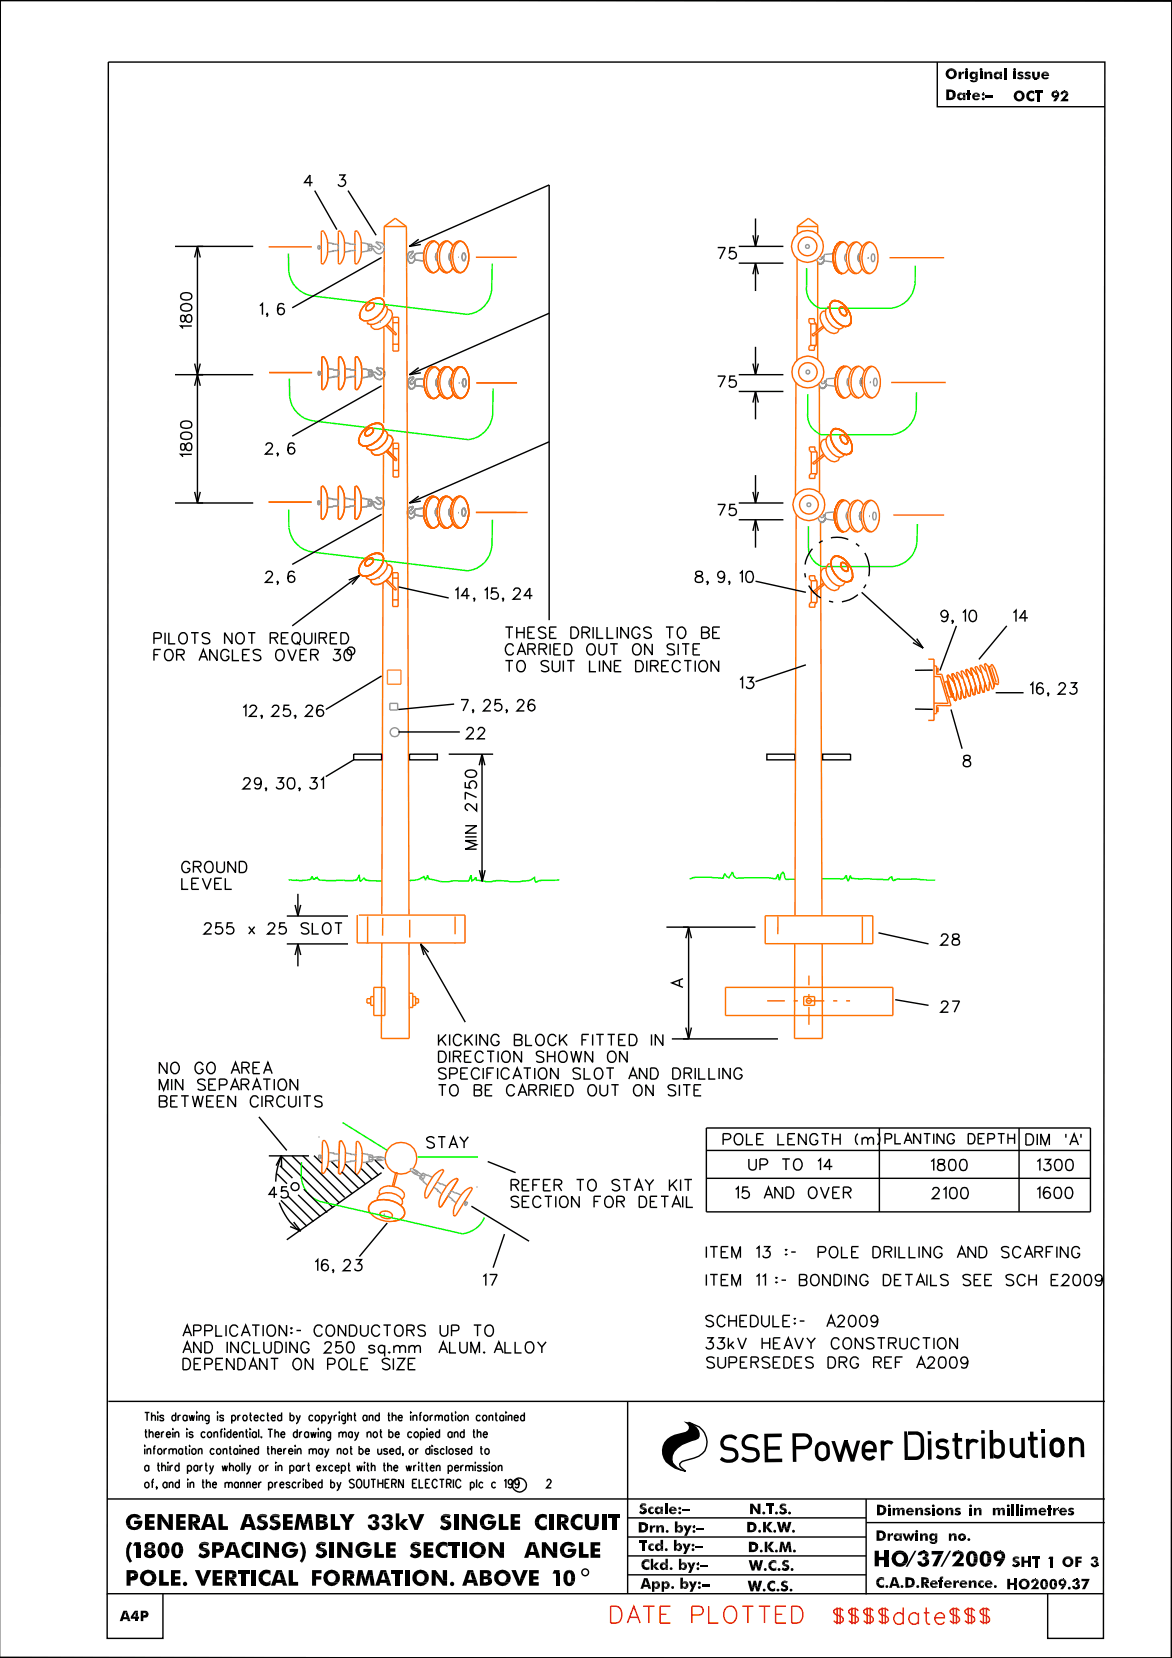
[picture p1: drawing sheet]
<svg xmlns="http://www.w3.org/2000/svg" width="210mm" height="297mm" viewBox="0 0 210 297" stroke-linecap="round" stroke-linejoin="round" font-family="sans-serif">
<defs><g id="words">
<g font-size="2.7">
<text x="186.9" y="274.6" transform="rotate(-90 186.9 274.6)">GENERAL ASSEMBLY 33kV SINGLE CIRCUIT</text>
<text x="191.9" y="274.6" transform="rotate(-90 191.9 274.6)">(1800 SPACING) SINGLE SECTION ANGLE</text>
</g>
<g font-size="1.8">
<text x="100.2" y="218.4" transform="rotate(-90 100.2 218.4)">KICKING BLOCK FITTED IN</text>
<text x="80.2" y="260.4" transform="rotate(-90 80.2 260.4)">255 x 25 SLOT</text>
<text x="28.2" y="269.4" transform="rotate(-90 28.2 269.4)">PILOTS NOT REQUIRED</text>
<text x="31.2" y="269.4" transform="rotate(-90 31.2 269.4)">FOR ANGLES OVER 30</text>
<text x="69.2" y="264.4" transform="rotate(-90 69.2 264.4)">GROUND</text>
<text x="72.2" y="264.4" transform="rotate(-90 72.2 264.4)">LEVEL</text>
</g>
</g></defs>
<g fill="none" stroke="#000" stroke-width=".25">
<path d="M.1 -.1l-.1 124.5M5.4 -.1l204.6 .3M-.1 .1h210v296.9h-210M19.4 11.1h178.5l-.3 274.4h-178.4zM167.9 11.1v8h30M210 90.2l-.2 206.9M32.6 157.3v2h1.1M34 154.8a.74 .74 0 0 0-.8-.5 .74 .74 0 0 0-.6 .8 .91 .91 0 0 0 .9 1.2 .67 .67 0 0 0 .5-.7h-.5M34.3 158.3h.9M34.6 155.3l1.2-.1a.43 .43 0 0 0 0-.8l-1.2-.1v2M35.3 155.3l.7 1M35.6 157.3h-1.3v2h1.3"/>
<path d="M36.3 157.3l.8 2 .7-2M37.1 154.4a.72 .72 0 0 1 .7 0 .72 .72 0 0 1 .4 .7 1.08 1.08 0 0 1-.6 1.2 1.04 1.04 0 0 1-1-.7 1.04 1.04 0 0 1 .5-1.2zM38.5 158.3h.7M38.8 154.3v1.5a.69 .69 0 0 0 .7 .5 .69 .69 0 0 0 .7-.5v-1.5M39.7 157.3h-1.2v2h1.2M40.4 157.3v2h1.1M42.2 154.3v2l-1.4-2v2M42.9 154.3h.6a1.08 1.08 0 0 1 .7 1 1.08 1.08 0 0 1-.7 1h-.6zM19.4 251.1h178.5M25.9 259v.1zM25.9 253.1h.9M25.9 256.5h.4"/>
<path d="M25.9 259.5v1M26.1 256.1v1.1l.1 .3h.2M26.3 259.8l.3-.3 .3 .1 .1 .9M26.3 253.1v1.4M26.3 259.5v1M29.3 253.8l-.2-.2h-.4l-.1 .2 .6 .3v.4h-.5l-.1-.2M29.4 256.5a.43 .43 0 0 0-.5 .5M31.3 256.8l.3-.3 .3 .1 .1 .9M31.9 253.6v.9M32.4 253.6h-.3l-.2 .4M32.7 259.7a.34 .34 0 0 0-.3-.2 .34 .34 0 0 0-.3 .2l-.1 .4a.43 .43 0 0 0 .4 .4l.3-.2M32.7 259.5v1"/>
<path d="M33.1 259.5h.4M33.3 259.1v1.2v.2h.3M33.5 256v.1zM33.5 256.5v1M33.5 253.8l-.1-.2a.46 .46 0 0 0-.6 .4 .46 .46 0 0 0 .6 .5l.1-.2M33.5 253.6v.9M33.9 253.6l.2 .9 .3-.9 .2 .9 .2-.9M33.9 259v.1zM33.9 259.5v1M34.5 259.6a.34 .34 0 0 1 .6 .1v.3a.41 .41 0 0 1-.4 .6 .41 .41 0 0 1-.4-.6zM34.6 256.7a.37 .37 0 0 0-.4-.2 .37 .37 0 0 0-.3 .2l.2 .3 .4 .1 .1 .2a.37 .37 0 0 1-.4 .3 .37 .37 0 0 1-.3-.3M35.2 253v.1z"/>
<path d="M35.2 253.6v.9M35.5 259.8l.3-.3 .3 .1 .1 .9M35.5 259.5v1M35.7 253.8l.1-.2h.5v.9M35.7 253.6v.9M36.7 256.7a.33 .33 0 0 0-.3-.2 .33 .33 0 0 0-.3 .2l-.1 .4a.38 .38 0 0 0 .2 .4 .38 .38 0 0 0 .4 0l.1-.2M37.3 256.6a.34 .34 0 0 1 .6 .1v.4a.38 .38 0 0 1-.2 .4 .38 .38 0 0 1-.4 0l-.2-.4zM37.4 253.6v1.1l-.2 .3h-.3M37.4 253.8l-.1-.2a.46 .46 0 0 0-.6 .4 .46 .46 0 0 0 .6 .5l.1-.2M38.3 256.8l.3-.3 .3 .1 .1 .9M38.3 256.5v1M38.4 259.7a.34 .34 0 0 0-.3-.2 .34 .34 0 0 0-.4 .2l-.1 .4a.43 .43 0 0 0 .5 .4l.3-.2"/>
<path d="M38.8 259.7a.34 .34 0 0 1 .4-.2 .34 .34 0 0 1 .3 .2l.1 .4a.43 .43 0 0 1-.5 .4l-.3-.2zM39 253v.1zM39 253.6v.9M39.4 256.5h.4M39.9 256.1h-.3v1.4M40 259.8l.3-.3 .3 .1v.9M40 259.5v1M40 253.8v-.2a.39 .39 0 0 0-.6 .2l.2 .2 .4 .1v.4a.39 .39 0 0 1-.6-.2M40.1 256.1h.2zM40.2 256.5v1M41 259.5h.4M41.2 259.1v1.2v.2h.3"/>
<path d="M41.3 256.7a.33 .33 0 0 0-.3-.2 .33 .33 0 0 0-.3 .2v.4a.38 .38 0 0 0 .1 .4 .38 .38 0 0 0 .4 0l.1-.2M41.3 256.1v1.4M41.5 253.8l.1-.2a.46 .46 0 0 1 .6 .4 .46 .46 0 0 1-.6 .5l-.1-.2M41.5 253.6v1.4M41.8 257h.7l-.2-.4a.3 .3 0 0 0-.5 .1v.4a.43 .43 0 0 0 .4 .4l.3-.2M42.6 259.7a.34 .34 0 0 0-.4-.2 .34 .34 0 0 0-.3 .2l-.1 .4a.43 .43 0 0 0 .5 .4l.3-.2M42.6 259.5v1M42.6 253.6v.9M42.9 256.8l.3-.3 .3 .1v.9M42.9 256.5v1M43 259v.1zM43 259.5v1"/>
<path d="M43.1 253.6a.4 .4 0 0 0-.5 .4M43.4 259.8l.3-.3 .3 .1v.9M43.4 259.5v1M43.7 253.6a.46 .46 0 0 1 .6 .4 .46 .46 0 0 1-.6 .5l-.2-.4zM44 256.5h.4M44.1 256.1v1.1l.1 .3h.2M44.5 260h.6v-.4a.34 .34 0 0 0-.6 .1v.4a.38 .38 0 0 0 .2 .4 .38 .38 0 0 0 .4 0v-.2M44.7 253.6h.4M44.8 256v.1zM44.8 256.5v1M44.8 253.1v1.2l.1 .2h.2M45.5 254h.7l-.1-.4a.46 .46 0 0 0-.6 .4 .46 .46 0 0 0 .6 .5l.1-.2"/>
<path d="M45.9 256.7a.37 .37 0 0 0-.3-.2 .37 .37 0 0 0-.4 .2v.4a.38 .38 0 0 0 .3 .4 .38 .38 0 0 0 .4-.2M45.9 256.5v1M46.3 259.7a.37 .37 0 0 0-.4-.2 .37 .37 0 0 0-.3 .2v.4a.38 .38 0 0 0 .2 .4 .38 .38 0 0 0 .5-.2M46.3 259.1v1.4M46.3 256.1v1.4M46.8 257.5h.1zM47.3 253.8l-.1-.2a.46 .46 0 0 0-.6 .4 .46 .46 0 0 0 .6 .5l.1-.2M47.8 253.6h.4M47.8 259.5h.4M47.9 253.1l.1 1.4h.2M48 259.1v1.2l.1 .2h.2M48 256.1h.8"/>
<path d="M48.4 256.1v1.4M48.6 254h.7l-.1-.4a.46 .46 0 0 0-.6 .4 .46 .46 0 0 0 .6 .5l.1-.2M48.7 259.8l.3-.3 .2 .1 .1 .9M48.7 259.1v1.4M49.2 256.8l.3-.3 .3 .1 .1 .9M49.2 256.1v1.4M49.7 260h.7l-.1-.4a.34 .34 0 0 0-.5 .1l-.1 .4a.38 .38 0 0 0 .2 .4 .38 .38 0 0 0 .4 0l.1-.2M50.3 257h.7l-.1-.4a.34 .34 0 0 0-.6 .1v.4a.38 .38 0 0 0 .2 .4 .38 .38 0 0 0 .4 0l.1-.2M50.4 253.8l-.1-.2a.46 .46 0 0 0-.6 .4 .46 .46 0 0 0 .6 .5l.1-.2M50.4 253.1v1.4M50.8 259.5v1M51.3 259.5l-.3 .1-.2 .4"/>
<path d="M51.7 260h.7l-.1-.4a.34 .34 0 0 0-.6 .1v.4a.38 .38 0 0 0 .3 .4 .38 .38 0 0 0 .4-.2M52 253.8l.1-.2a.46 .46 0 0 1 .6 .4 .46 .46 0 0 1-.6 .5l-.1-.2M52 253.1v1.4M52.8 259v.1zM52.8 259.5v1M53.1 253.6l.3 .9M53.2 256.7a.33 .33 0 0 0-.3-.2 .33 .33 0 0 0-.3 .2l-.1 .4a.38 .38 0 0 0 .2 .4 .38 .38 0 0 0 .4 0l.1-.2M53.2 259.8l.3-.3 .3 .1 .1 .9M53.2 256.1v1.4M53.2 259.5v1M53.7 256.5v1M53.8 253.6l-.5 1.2-.3 .2"/>
<path d="M54.1 256.5l-.3 .1-.1 .4M55.3 256.7a.37 .37 0 0 0-.4-.2 .37 .37 0 0 0-.3 .2l-.1 .4a.38 .38 0 0 0 .3 .4 .38 .38 0 0 0 .5-.2M55.3 256.5v1M55.4 259.8l.2-.2h.3l.1 .9M55.4 259.6v.9M55.7 256.6l.2 .9 .2-.9 .3 .9 .2-.9M56 253.8l-.1-.2a.46 .46 0 0 0-.6 .4 .46 .46 0 0 0 .6 .5l.1-.2M56 259.8l.2-.2h.4l.1 .9M57 256v.1zM57 256.5v1M57.4 256.8l.3-.3 .3 .1 .1 .9M57.4 256.5v1"/>
<path d="M57.6 253.8l.2-.2a.46 .46 0 0 1 .6 .4 .46 .46 0 0 1-.6 .5l-.2-.2M57.6 253.6v1.4M57.8 259.7a.34 .34 0 0 0-.4-.2 .34 .34 0 0 0-.3 .2l-.1 .4a.43 .43 0 0 0 .5 .4l.3-.2M57.8 259.5v1M58.2 259.5l.3 1M58.7 253.6l.4 .9M58.9 259.5l-.5 1.3-.3 .3M59.2 256.5v1.2l-.3 .3h-.3M59.2 256.7a.37 .37 0 0 0-.3-.2 .37 .37 0 0 0-.4 .2v.4a.38 .38 0 0 0 .2 .4 .38 .38 0 0 0 .5-.2M59.5 253.6l-.5 1.2-.3 .2M59.9 253.6v.9M60.3 253.6h-.3l-.1 .4"/>
<path d="M60.4 259.8l.3-.3 .3 .1 .1 .9M60.4 259.5v1M60.7 253.1h.1zM60.7 256.9l.3-.3 .3 .1 .1 .8M60.7 256.6v.9M60.8 253.6v.9M61.4 256.9l.3-.3 .2 .1 .1 .8M61.7 259.6a.34 .34 0 0 1 .5 .1v.3a.41 .41 0 0 1-.3 .6 .41 .41 0 0 1-.4-.6zM61.9 253.6l-.1 1.3-.1 .1h-.3M61.9 253.8l-.1-.2a.46 .46 0 0 0-.6 .4 .46 .46 0 0 0 .6 .5l.1-.2M62.3 253.8l.2-.2h.4v.9M62.3 253.1v1.4"/>
<path d="M62.7 259.5h.4M62.8 259.1v1.2l.1 .2h.2M63.1 256.7a.33 .33 0 0 0-.3-.2 .33 .33 0 0 0-.3 .2l-.1 .4a.38 .38 0 0 0 .2 .4 .38 .38 0 0 0 .4 0l.1-.2M63.1 256.5v1M63.3 253.6h.5M63.5 253.1v1.2l.1 .2h.2M63.5 256.5l.4 1M64.2 256.5l-.4 1.3-.3 .2M64.3 259.7l.1-.1a.49 .49 0 0 1 .7 .3 .49 .49 0 0 1-.4 .6h-.2l-.2-.2M64.3 259.1v1.4M65.4 260h.7l-.1-.4a.3 .3 0 0 0-.5 .1l-.1 .4a.43 .43 0 0 0 .5 .4l.2-.2M65.7 253.8l-.1-.2a.46 .46 0 0 0-.6 .4 .46 .46 0 0 0 .6 .5l.1-.2"/>
<path d="M65.7 253.6v.9M65.8 256.8l.3-.3 .3 .1v.9M65.8 256.5v1M66.1 253.8l.2-.2h.4l.1 .9M66.1 253.6v.9M67 256.6a.34 .34 0 0 1 .5 .1l.1 .4a.38 .38 0 0 1-.2 .4 .38 .38 0 0 1-.4 0l-.2-.4zM67.9 253.8l-.1-.2a.46 .46 0 0 0-.6 .4 .46 .46 0 0 0 .6 .5l.1-.2M69.4 253.6h.5M69.6 253.1l.1 1.4h.2M69.7 256.7a.37 .37 0 0 1 .3-.2 .37 .37 0 0 1 .3 .2l.1 .4a.38 .38 0 0 1-.3 .4 .38 .38 0 0 1-.4-.2M69.8 260h.7l-.1-.4a.49 .49 0 0 0-.6 .3 .49 .49 0 0 0 .3 .6h.2l.2-.2M70.2 253.8l.3-.2h.3l.1 .9"/>
<path d="M70.2 253.1v1.4M71.3 254h.7l-.1-.4a.46 .46 0 0 0-.6 .4 .46 .46 0 0 0 .6 .5l.1-.2M73.5 259.6a.34 .34 0 0 1 .5 .1l.1 .4a.38 .38 0 0 1-.2 .4 .38 .38 0 0 1-.4 0l-.2-.4zM73.5 253v.1zM73.5 253.6v.9M73.8 256.7a.37 .37 0 0 0-.4-.2 .37 .37 0 0 0-.3 .2l-.1 .4a.38 .38 0 0 0 .3 .4 .38 .38 0 0 0 .5-.2M74 253.8l.1-.2h.5v.9M74 253.6v.9M74.4 256.6a.49 .49 0 0 1 .6 .3 .49 .49 0 0 1-.4 .6h-.2a.52 .52 0 0 1 0-.9zM74.5 259.5v1M74.9 259.5l-.3 .1-.1 .4M75.1 253.6h.4"/>
<path d="M75.3 256.7a.37 .37 0 0 1 .4-.2 .37 .37 0 0 1 .3 .2v.4a.38 .38 0 0 1-.2 .4 .38 .38 0 0 1-.5-.2M75.3 256.5v1.5M75.5 253.1h-.2l-.1 1.4M76.4 256.1h.1zM76.5 256.5v1M76.9 257h.7l-.1-.4a.34 .34 0 0 0-.6 .1v.4a.38 .38 0 0 0 .2 .4 .38 .38 0 0 0 .4 0l.1-.2M77 259.7a.37 .37 0 0 0-.4-.2 .37 .37 0 0 0-.3 .2v.4a.38 .38 0 0 0 .2 .4 .38 .38 0 0 0 .5-.2M77 259.1v1.4M77.1 253.6v.9M77.4 259v.1zM77.4 259.5v1M77.5 253.6h-.3l-.1 .4"/>
<path d="M77.9 253.9l.3-.3h.3l.1 .9M77.9 253.6v.9M78.5 259.7a.37 .37 0 0 0-.4-.2 .37 .37 0 0 0-.3 .2l.1 .3 .5 .1 .1 .2a.37 .37 0 0 1-.4 .3 .37 .37 0 0 1-.3-.3M78.7 256.7a.37 .37 0 0 0-.3-.2 .37 .37 0 0 0-.4 .2v.4a.38 .38 0 0 0 .3 .4 .38 .38 0 0 0 .4-.2M80.4 259.7a.37 .37 0 0 1 .4-.2 .37 .37 0 0 1 .3 .2l.1 .3a.41 .41 0 0 1-.4 .6 .41 .41 0 0 1-.4-.6zM80.7 253.6h.5M80.9 253.1v1.2l.1 .2h.2M81 256.7a.37 .37 0 0 0-.4-.2 .37 .37 0 0 0-.3 .2l-.1 .4a.38 .38 0 0 0 .3 .4 .38 .38 0 0 0 .5-.2M81 256.5v1M81.4 256.8l.3-.3 .2 .1 .1 .9M81.4 256.5v1M81.5 253.1h.1z"/>
<path d="M81.6 253.6v.9M82.2 253.6a.46 .46 0 0 1 .6 .4 .46 .46 0 0 1-.6 .5 .57 .57 0 0 1 0-.9zM82.2 259.7a.38 .38 0 0 0-.6-.1v.3l.6 .2v.2a.38 .38 0 0 1-.6 .2v-.2M82.6 260h.8l-.2-.4a.34 .34 0 0 0-.5 .1l-.1 .4a.38 .38 0 0 0 .3 .4 .38 .38 0 0 0 .5-.2M83.1 256.7a.33 .33 0 0 0-.3-.2 .33 .33 0 0 0-.3 .2l-.1 .4a.38 .38 0 0 0 .2 .4 .38 .38 0 0 0 .4 0l.1-.2M83.1 256.1v1.4M83.2 253.8l.1-.2h.4l.1 .9M83.2 253.6v.9M84.5 259.7a.34 .34 0 0 0-.3-.2 .34 .34 0 0 0-.4 .2l-.1 .4a.43 .43 0 0 0 .5 .4l.3-.2M84.5 259.1v1.4M84.7 256.5h.4M84.9 256.1v1.1v.3h.2"/>
<path d="M85.5 256.8l.3-.3 .3 .1v.9M85.5 256.1v1.4M86 253.8l-.1-.2a.46 .46 0 0 0-.6 .4 .46 .46 0 0 0 .6 .5l.1-.2M86 259.5h.4M86.2 259.1v1.2v.2h.3M86.5 257h.8l-.2-.4a.3 .3 0 0 0-.5 .1l-.1 .4a.43 .43 0 0 0 .5 .4l.3-.2M86.6 253.6a.46 .46 0 0 1 .6 .4 .46 .46 0 0 1-.6 .5l-.2-.4zM86.9 259.7a.37 .37 0 0 1 .3-.2 .37 .37 0 0 1 .4 .2v.3a.41 .41 0 0 1-.4 .6 .41 .41 0 0 1-.4-.6zM87.6 253.8l.2-.2h.4v.9M87.6 253.6v.9M88.7 253.6h.4M88.8 253.1v1.2l.1 .2h.2"/>
<path d="M90.2 253.8l-.1-.2a.46 .46 0 0 0-.6 .4 .46 .46 0 0 0 .6 .5l.1-.2M90.2 253.6v.9M90.6 253v.1zM90.6 253.6v.9M91 253.8l.2-.2h.4l.1 .9M91 253.6v.9M92.1 254h.7l-.1-.4a.46 .46 0 0 0-.6 .4 .46 .46 0 0 0 .6 .5l.1-.2M93.9 253.8l-.1-.2a.46 .46 0 0 0-.6 .4 .46 .46 0 0 0 .6 .5l.1-.2M93.9 253.1v1.4M112.4 251.1v34.4M19.2 268.5h178.7M26.1 265.6a.49 .49 0 0 1 .6 .3 .49 .49 0 0 1-.3 .7 .51 .51 0 0 1-.5-.4 .51 .51 0 0 1 .2-.6z"/>
<path d="M26.6 262.7a.45 .45 0 0 0-.6 0 .45 .45 0 0 0 0 .6 .37 .37 0 0 0 .3 .3 .37 .37 0 0 0 .3-.3M29 262.8l.3-.3 .3 .1v1M29.9 265.8a.45 .45 0 0 0-.7 0 .45 .45 0 0 0 .2 .7l.3 .1 .2-.3M32.1 262.7a.34 .34 0 0 0-.4-.2 .34 .34 0 0 0-.3 .2l-.1 .4a.43 .43 0 0 0 .5 .5l.3-.3M32.1 262v1.6M32.1 265.8a.45 .45 0 0 0-.6-.1 .45 .45 0 0 0-.1 .6 .37 .37 0 0 0 .4 .3 .37 .37 0 0 0 .3-.3M32.1 265v1.6M33.6 262.7a.45 .45 0 0 1 .6 0 .45 .45 0 0 1 .1 .6 .37 .37 0 0 1-.4 .3 .37 .37 0 0 1-.3-.3M33.6 262.5v1.6M33.6 265v.1zM33.6 265.5v1.1M34.1 265.8l.2-.3 .3 .1 .1 1"/>
<path d="M34.1 265.5v1.1M35.4 262.7a.33 .33 0 0 0-.3-.2 .33 .33 0 0 0-.3 .2l-.1 .4a.38 .38 0 0 0 .2 .4 .38 .38 0 0 0 .4 0l.1-.2M35.4 262.5v1.1M35.8 262.5v1.1M36.2 265.5h.4M36.3 262.5a.43 .43 0 0 0-.5 .5M36.3 265v1.3l.1 .2 .2 .1M36.7 262.5h.4M36.9 262v1.3l.1 .2 .2 .1M37 265.8l.3-.3 .3 .1v1M37 265v1.6M37.6 262.5l.3 1.1"/>
<path d="M38.1 266h.6v-.3a.48 .48 0 0 0-.7 .3 .48 .48 0 0 0 .5 .6l.2-.3M38.2 262.5l-.4 1.3-.3 .3M39.8 262.6l.2 1 .3-1 .2 1 .2-1M40.3 265.8l.2-.2h.4l.1 1M40.3 265.6v1M41 265.8l.1-.2h.4l.1 1M41.1 262.8l.3-.3 .3 .1 .1 1M41.1 262v1.6M42.3 262.7l.1-.1a.48 .48 0 0 1 .6 .4 .48 .48 0 0 1-.4 .6l-.2-.1a.52 .52 0 0 1-.1-.8zM42.7 265.8a.34 .34 0 0 0-.3-.3 .34 .34 0 0 0-.3 .3l-.1 .3a.43 .43 0 0 0 .4 .5l.3-.3M42.7 265.5v1.1M43.1 265.8l.3-.3 .3 .1v1"/>
<path d="M43.1 265.5v1.1M43.4 262v1.6M43.8 262v1.6M44.2 265.8l.3-.3 .3 .1v1M44.2 265.5v1.1M44.2 262.5l.3 1.1M44.9 262.5l-.5 1.3-.3 .3M45.2 266h.7v-.3a.48 .48 0 0 0-.8 .3 .48 .48 0 0 0 .6 .6l.2-.3M46.3 265.5v1.1M46.5 262.7a.34 .34 0 0 1 .3-.2 .34 .34 0 0 1 .3 .2l.1 .4a.43 .43 0 0 1-.4 .5l-.3-.3zM46.8 265.5h-.2l-.3 .5M47.6 262.5v1.1"/>
<path d="M48.1 262.5a.43 .43 0 0 0-.5 .5M48.1 265.8a.45 .45 0 0 1 .7-.1 .45 .45 0 0 1 0 .6 .37 .37 0 0 1-.4 .3 .37 .37 0 0 1-.3-.3M48.1 265.5v1.5M49.2 265.5v1.1M49.3 262h.2zM49.4 262.5v1.1M49.7 265.5a.43 .43 0 0 0-.5 .5M49.8 262.8l.3-.3 .3 .1 .1 1M49.8 262.5v1.1M50.1 266h.7v-.3a.48 .48 0 0 0-.7 .3 .48 .48 0 0 0 .5 .6l.2-.3M51.9 262.7a.45 .45 0 0 1 .7 0 .45 .45 0 0 1 0 .6 .37 .37 0 0 1-.3 .3 .37 .37 0 0 1-.4-.3M51.9 265.8a.37 .37 0 0 0-.3-.3 .37 .37 0 0 0-.4 .3l.6 .3 .1 .2a.37 .37 0 0 1-.3 .3 .37 .37 0 0 1-.4-.3"/>
<path d="M51.9 262.5v1.6M53 265.8l-.1-.2a.47 .47 0 0 0-.6 .3 .47 .47 0 0 0 .2 .6l.3 .1 .2-.3M53.4 265.5v1.1M53.8 262.7a.45 .45 0 0 0-.7 0 .45 .45 0 0 0 0 .6 .37 .37 0 0 0 .3 .3 .37 .37 0 0 0 .4-.3M53.8 262.5v1.1M53.9 265.5a.43 .43 0 0 0-.5 .5M54.2 262.5v1.1M54.3 265v.1zM54.3 265.5v1.1M54.7 262.5h-.2l-.3 .5M54.8 265.8a.33 .33 0 0 1 .3-.3 .33 .33 0 0 1 .3 .3v.3a.38 .38 0 0 1-.2 .4 .38 .38 0 0 1-.4 0v-.2M54.8 265v1.6"/>
<path d="M55 262.5h.5M55.3 262v1.3v.2l.2 .1M55.9 266h.7l-.1-.3a.45 .45 0 0 0-.7 .3 .45 .45 0 0 0 .6 .5l.2-.2M56.7 263h.7v-.3a.45 .45 0 0 0-.7 .3 .45 .45 0 0 0 .6 .5l.1-.2M57.7 265.8a.33 .33 0 0 0-.3-.3 .33 .33 0 0 0-.4 .3v.3a.38 .38 0 0 0 .2 .4 .38 .38 0 0 0 .4 0l.1-.2M57.7 265v1.6M57.8 262.5l.7 1.1M58.5 262.5l-.7 1.1M59.2 265.8a.33 .33 0 0 1 .4-.3 .33 .33 0 0 1 .3 .3v.3a.38 .38 0 0 1-.2 .4 .38 .38 0 0 1-.4 0l-.1-.2M59.2 265v1.6M59.6 262.7a.34 .34 0 0 0-.3-.2 .34 .34 0 0 0-.3 .2l-.1 .4a.43 .43 0 0 0 .5 .5l.2-.3M60 263h.7v-.3a.48 .48 0 0 0-.7 .3 .48 .48 0 0 0 .5 .6l.2-.3"/>
<path d="M60.3 265.5l.4 1.1M61.1 265.5l-.5 1.3-.3 .2M61.1 262.7a.45 .45 0 0 1 .7 0 .45 .45 0 0 1 0 .6 .37 .37 0 0 1-.3 .3 .37 .37 0 0 1-.4-.3M61.1 262.5v1.6M62.3 262.5h.4M62.5 262v1.3v.2l.3 .1M63.4 265.2a.45 .45 0 0 0-.5-.2 .45 .45 0 0 0-.3 .4l.1 .2 .7 .4v.3a.51 .51 0 0 1-.8 0M63.9 262.6l.2 1 .3-1 .2 1 .3-1M64.1 265.1l.1-.1a.83 .83 0 0 1 .6 .6 .83 .83 0 0 1-.2 .9l-.2 .1a.83 .83 0 0 1-.6-.6 .83 .83 0 0 1 .3-.9zM65.2 262h.1zM65.2 265v1.1a.42 .42 0 0 0 .4 .5 .42 .42 0 0 0 .5-.5v-1.1M65.2 262.5v1.1"/>
<path d="M65.7 262.5h.4M65.8 262v1.3l.2 .3h.1M66.4 265h.9M66.5 262.8l.3-.3 .3 .1 .1 1M66.5 262v1.6M66.9 265v1.6M67.7 265v1.6M67.7 265.8h.9M68.6 265v1.6M69 265.8h.4M69.4 262.8l.3-.3 .3 .1 .1 1M69.7 265h-.7v1.6h.7"/>
<path d="M70.2 265.8l.7-.1v-.6l-.7-.1v1.6M70.6 265.8l.4 .8M72.2 265v1.6l-.8-1.6v1.6M72.7 262.6l.3 1 .3-1 .2 1 .2-1M73.9 265.8h.5M74.1 262.5v1.1M74.6 262.5a.43 .43 0 0 0-.5 .5M74.7 265h-.8v1.6h.8M74.9 262h.1zM75 262.5v1.1M75.1 265v1.6h.7M75.4 262.5h.4"/>
<path d="M75.6 262v1.3v.2l.3 .1M76.2 262.5h.4M76.2 265.8h.5M76.4 262v1.3l.1 .2 .2 .1M77 265h-.8v1.6h.8M77.1 263h.6v-.3a.48 .48 0 0 0-.7 .3 .48 .48 0 0 0 .5 .6l.2-.3M78.2 262.8l.3-.3 .3 .1v1M78.2 262.5v1.1M78.3 265.4a.4 .4 0 0 0-.4-.4 .4 .4 0 0 0-.4 .4 .64 .64 0 0 0-.1 .8 .64 .64 0 0 0 .7 .3l.2-.3M78.7 265h.9M79.1 265v1.6M80 265.8l.7-.1v-.6l-.7-.1v1.6"/>
<path d="M80.3 262.7a.45 .45 0 0 1 .6 0 .45 .45 0 0 1 .1 .6 .37 .37 0 0 1-.4 .3 .37 .37 0 0 1-.3-.3M80.3 262.5v1.6M80.4 265.8l.4 .8M81.2 265v1.6M81.4 263h.7v-.3a.48 .48 0 0 0-.8 .3 .48 .48 0 0 0 .6 .6l.2-.3M82.5 265.4a.4 .4 0 0 0-.6-.3 .99 .99 0 0 0 .1 1.5 .45 .45 0 0 0 .5-.4M82.5 262.5v1.1M83 262.5h-.2l-.3 .5M83.4 262.8l.2-.2h.4v1M83.4 262.6v1M84 262.8l.3-.2h.3l.1 1M84.3 265.8a.33 .33 0 0 1 .3-.3 .33 .33 0 0 1 .3 .3v.3a.38 .38 0 0 1-.2 .4 .38 .38 0 0 1-.4 0v-.2"/>
<path d="M84.3 265.5v1.5M85.1 262v.1zM85.1 262.5v1.1M85.4 265v1.6M86.2 262.7l-.2-.2-.4 .1v.3l.5 .2 .1 .2-.2 .3h-.3l-.2-.3M86.5 265.8a.34 .34 0 0 0-.3-.3 .34 .34 0 0 0-.3 .3l-.1 .3a.43 .43 0 0 0 .4 .5l.3-.3M87.2 262.7l-.2-.2-.4 .1v.3l.6 .2v.2l-.2 .3h-.2l-.2-.3M87.6 262v.1zM87.6 262.5v1.1M88.1 262.7a.34 .34 0 0 1 .3-.2 .34 .34 0 0 1 .3 .2l.1 .4a.43 .43 0 0 1-.4 .5l-.3-.3zM88.7 265.8a.33 .33 0 0 0-.3-.3 .33 .33 0 0 0-.3 .3v.3a.38 .38 0 0 0 .2 .4 .38 .38 0 0 0 .4 0v-.2M89.3 262.8l.2-.3 .3 .1 .1 1"/>
<path d="M89.3 262.5v1.1M90.3 265.3l.3-.3v1.6M91.8 265.5l-.2 .4a.43 .43 0 0 1-.6-.4 .43 .43 0 0 1 .6-.4 1.07 1.07 0 0 1-.2 1.5l-.3-.3M93 265.5l-.2 .4a.43 .43 0 0 1-.6-.4 .43 .43 0 0 1 .6-.4 1.07 1.07 0 0 1-.2 1.5l-.3-.3M98 265.4l.2-.4h.2l.2 .2a.44 .44 0 0 1-.1 .6l-.6 .8h.8M112.4 278.8h42.7M112.4 275.4h42.7M112.4 271.9h42.7M155.1 272.8h42.8M155.1 268.5v17.2M-.1 296.9l146.2 .2M19.2 285.5v8h10v-8"/>
<path d="M112.4 282.1h42.7M187.6 285.5v8h10v-8"/>
<circle cx="56.8" cy="254" r=".46"/>
<circle cx="76.3" cy="254" r=".46"/>
<circle cx="93" cy="266.1" r="1.27"/>
<circle cx="104.8" cy="281.7" r=".61"/>
</g>
<g fill="#000">
<path d="M174.6 16.6h.5zM185.3 14.2h.5zM186.9 12.9h.6zM188.8 16.2h.4zM190.5 16.2h.3zM28.9 276.3h.8zM31.3 276.3h.9zM53.7 279.7h.6l-.2 .3zM53.7 276.5l.4-.3 .2 .3zM120.2 269.9h.5zM121.4 276.5h.3zM121.6 273.2h.2z"/>
<path d="M122.3 279.9h.3zM162.7 270.2h.6zM171.3 277.8h.5zM173.6 277.9h.9zM176.1 277.9h.8zM178.7 277.8h.5zM101.5 281.3h.9zM122.6 283.3h.2zM167 283.2h.5zM169.5 283.2h.5zM172.3 283.2h.5zM176.8 283.2h.5z"/>
<path d="M185.2 282.9h.3zM186.7 282.9h.6zM188.4 282.9h.5zM190 282.9h.4z"/>
<path d="M169.5 16a1.67 1.67 0 0 1 1.5 .5h-1v1h1a1.39 1.39 0 0 1-1.5 .4z" fill-rule="evenodd"/>
<path d="M169.6 12.5h1.5l.1 .2h-.8a.55 .55 0 0 0-.5 .5 .55 .55 0 0 0 .5 .6h.8a1.01 1.01 0 0 1-1.5 .2 1.01 1.01 0 0 1-.1-1.5z" fill-rule="evenodd"/>
<path d="M169.6 12.5a1.02 1.02 0 0 1 1.5 0z" fill-rule="evenodd"/>
<path d="M170.1 16.5h.9z" fill-rule="evenodd"/>
<path d="M170.3 16.5h.7l.2 .7-.2 .3h-.9a.54 .54 0 0 0 .5-.4 .54 .54 0 0 0-.3-.6z" fill-rule="evenodd"/>
<path d="M170.4 12.7h.8a.98 .98 0 0 1 0 1.1h-.8a.55 .55 0 0 0 .5-.6 .55 .55 0 0 0-.5-.5z" fill-rule="evenodd"/>
<path d="M171.6 16.7h.8l.5 .2h-.7l-.3 .1v.3h-.5z" fill-rule="evenodd"/>
<path d="M171.6 16.7a.56 .56 0 0 1 .8 0z" fill-rule="evenodd"/>
<path d="M171.7 12.9h.4v.3h.5l-.4 .1-.1 .9h-.4z" fill-rule="evenodd"/>
<path d="M171.4 17.3h.5l.2 .3h.8v.1h-.4a.59 .59 0 0 1-.7 .2 .59 .59 0 0 1-.4-.6z" fill-rule="evenodd"/>
<path d="M172.3 12.9h.4v.2l-.6 .1z" fill-rule="evenodd"/>
<path d="M172.2 17.6l.7-.1z" fill-rule="evenodd"/>
<path d="M172.4 16.6h.5v.2h-.5z" fill-rule="evenodd"/>
<path d="M172.5 17.7h.4v.2h-.4z" fill-rule="evenodd"/>
<path d="M172.2 16.9h.7v.6h-.5l.1-.4z" fill-rule="evenodd"/>
<path d="M172.4 12.9h.3z" fill-rule="evenodd"/>
<path d="M172.5 13.2l.1 .1z" fill-rule="evenodd"/>
<path d="M172.9 12.9h.5v1.3h-.5z" fill-rule="evenodd"/>
<path d="M173.1 16.6h.9v.3h-.9z" fill-rule="evenodd"/>
<path d="M173.3 16.9h.5v1h-.5z" fill-rule="evenodd"/>
<path d="M173.3 16.2h.5v.4h-.5z" fill-rule="evenodd"/>
<path d="M173.7 14.3l1.4 .2-.2 .2h-.8l-.2-.1z" fill-rule="evenodd"/>
<path d="M173.8 13a.54 .54 0 0 1 .9 .1h.4v.1h-.7a.32 .32 0 0 0-.3 .3 .32 .32 0 0 0 .3 .3h.7v.2h-.4a.66 .66 0 0 1-.9-.1 .66 .66 0 0 1 0-.9z" fill-rule="evenodd"/>
<path d="M174.3 16.8h1.1l-1.2 .2z" fill-rule="evenodd"/>
<path d="M174.1 14.7h.5z" fill-rule="evenodd"/>
<path d="M174.1 17l1.4 .1v.2h-.9l.1 .4h.7v.1l-.3 .1h-.5l-.5-.3z" fill-rule="evenodd"/>
<path d="M174.7 14h.4v.5h-.7l.3-.2z" fill-rule="evenodd"/>
<path d="M174.4 13.2h.7v.6h-.7a.32 .32 0 0 0 .3-.3 .32 .32 0 0 0-.3-.3z" fill-rule="evenodd"/>
<path d="M174.3 16.8l.3-.2h.5l.3 .2z" fill-rule="evenodd"/>
<path d="M174.6 17.9h.5z" fill-rule="evenodd"/>
<path d="M174.7 12.9h.4v.2h-.4z" fill-rule="evenodd"/>
<path d="M174.8 17.7l.3-.2 .4 .2z" fill-rule="evenodd"/>
<path d="M174.8 16.8h.6l.1 .3h-.4l-.1-.2z" fill-rule="evenodd"/>
<path d="M175.5 12.9h.5v1.3h-.5z" fill-rule="evenodd"/>
<path d="M175.9 16.7h.4a.25 .25 0 0 1 0 .4 .25 .25 0 0 1-.4 0 .25 .25 0 0 1 0-.4z" fill-rule="evenodd"/>
<path d="M175.9 16.7h.4z" fill-rule="evenodd"/>
<path d="M176 16.6h.2z" fill-rule="evenodd"/>
<path d="M176.3 12.9h.4v.2l1 .1h-.8l-.1 .2v.8h-.5z" fill-rule="evenodd"/>
<path d="M176.5 17.1h1.4v.4h-1.4z" fill-rule="evenodd"/>
<path d="M176.7 13.1a.55 .55 0 0 1 1 0z" fill-rule="evenodd"/>
<path d="M177.1 13.2h.6v1h-.4v-.8z" fill-rule="evenodd"/>
<path d="M178.1 13.1h1.4v.1h-.9l-.2 .3h-.4z" fill-rule="evenodd"/>
<path d="M178.2 13a.52 .52 0 0 1 .8 0z" fill-rule="evenodd"/>
<path d="M178 13.5h.4l.2 .3h.9v.2h-.5a.58 .58 0 0 1-.7 .2 .58 .58 0 0 1-.3-.7z" fill-rule="evenodd"/>
<path d="M178.7 13.8l.8-.1z" fill-rule="evenodd"/>
<path d="M179 12.9h.5v.2h-.5z" fill-rule="evenodd"/>
<path d="M179 14h.5v.2h-.5z" fill-rule="evenodd"/>
<path d="M178.7 13.2h.8v.5h-.5v-.3z" fill-rule="evenodd"/>
<path d="M179.8 12.2h.5v2h-.5z" fill-rule="evenodd"/>
<path d="M181.5 12.9h.4v1.3h-.4z" fill-rule="evenodd"/>
<path d="M181.8 16.5h1.4l.1 .2h-.8a.56 .56 0 0 0-.5 .5 .56 .56 0 0 0 .5 .6h.8a.98 .98 0 0 1-1.4 .1 .98 .98 0 0 1-.1-1.4z" fill-rule="evenodd"/>
<path d="M181.8 16.5a.97 .97 0 0 1 1.4 0z" fill-rule="evenodd"/>
<path d="M182.3 13l.2-.1h.8l-.1 .2-.5 .1 .1 .1h-.5z" fill-rule="evenodd"/>
<path d="M182.3 13.7l.2 .2h.8l-.1 .2a.84 .84 0 0 1-.9 0z" fill-rule="evenodd"/>
<path d="M182.5 12.9h.6z" fill-rule="evenodd"/>
<path d="M182.5 16.7h.9a.89 .89 0 0 1-.1 1.1h-.8a.55 .55 0 0 0 .5-.6 .55 .55 0 0 0-.5-.5z" fill-rule="evenodd"/>
<path d="M182.7 13.9h.6z" fill-rule="evenodd"/>
<path d="M182.3 13.3l.8 .1 .2 .2v.3h-.4v-.2l-.5-.2z" fill-rule="evenodd"/>
<path d="M182.8 13.1l.4 .1v.1z" fill-rule="evenodd"/>
<path d="M183.6 13l.2-.1h.8l-.1 .2-.5 .1v.1h-.5z" fill-rule="evenodd"/>
<path d="M183.6 13.7l.4 .2h.6a.79 .79 0 0 1-1.2 .2z" fill-rule="evenodd"/>
<path d="M184 16.5h1.2v.2h-.6l-.2 .2-.1 .3h-.5z" fill-rule="evenodd"/>
<path d="M183.8 12.9h.6z" fill-rule="evenodd"/>
<path d="M184 13.9h.6z" fill-rule="evenodd"/>
<path d="M183.5 13.3l1 .1 .1 .5h-.5v-.2a.49 .49 0 0 1-.6-.4z" fill-rule="evenodd"/>
<path d="M184 16.5a1.12 1.12 0 0 1 1.2-.2v.2z" fill-rule="evenodd"/>
<path d="M184.1 13.1l.4 .1v.1z" fill-rule="evenodd"/>
<path d="M183.8 17.2h.5l.1 .4 .2 .1h.6v.4a.97 .97 0 0 1-1.4-.9z" fill-rule="evenodd"/>
<path d="M184.8 17.7l.4-.2v.2z" fill-rule="evenodd"/>
<path d="M184.8 12.9h.5v.8l.1 .2 .8 .1a.8 .8 0 0 1-1.3 0z" fill-rule="evenodd"/>
<path d="M184.8 16.7h.4v.2z" fill-rule="evenodd"/>
<path d="M185.3 16.2h1.4v.5h-1.4z" fill-rule="evenodd"/>
<path d="M185.8 12.9h.4v1h-.7l.3-.2z" fill-rule="evenodd"/>
<path d="M185.8 16.7h.5v1.4h-.5z" fill-rule="evenodd"/>
<path d="M186.6 13.1h1.2l-1.3 .1z" fill-rule="evenodd"/>
<path d="M186.5 13.2h.5l-.1 .2h1v.2h-1l.2 .3h.7v.1l-.3 .2-.7-.1-.3-.3z" fill-rule="evenodd"/>
<path d="M186.7 13l.2-.1h.6l.2 .1z" fill-rule="evenodd"/>
<path d="M186.9 14.2h.6z" fill-rule="evenodd"/>
<path d="M187.2 13.9h.1a.3 .3 0 0 1 .5 0z" fill-rule="evenodd"/>
<path d="M187.2 13.1h.6l.1 .3h-.4z" fill-rule="evenodd"/>
<path d="M188.6 16.4l.2-.2 .7 .2z" fill-rule="evenodd"/>
<path d="M188.6 16.4h.9l.2 .2h-.7a.28 .28 0 0 0-.3 .3 .28 .28 0 0 0 .3 .3h.7l-.2 .3h-.5a.61 .61 0 0 1-.7-.4 .61 .61 0 0 1 .3-.7z" fill-rule="evenodd"/>
<path d="M189 17.5h.5l-.4 .6h-.5z" fill-rule="evenodd"/>
<path d="M189 17.2h.7z" fill-rule="evenodd"/>
<path d="M189 16.6h.7v.2v.4h-.6a.29 .29 0 0 0 .2-.3 .29 .29 0 0 0-.3-.3z" fill-rule="evenodd"/>
<path d="M190.1 16.5l.2-.2h.7l.3 .3h-.8l-.1 .3h-.4z" fill-rule="evenodd"/>
<path d="M190.9 16.7h.4l-.1 .5-.5 .5h.6v.4h-1.4l.8-1z" fill-rule="evenodd"/>
<path d="M190.3 16.3h.7z" fill-rule="evenodd"/>
<path d="M190.6 16.6h.7v.1z" fill-rule="evenodd"/>
<path d="M23 271.6a1.56 1.56 0 0 1 2.3 .3h-1.2a.87 .87 0 0 0-.6 1.3h-.8a1.47 1.47 0 0 1 .3-1.6z" fill-rule="evenodd"/>
<path d="M23.3 276.2l.4 .3a2.6 2.6 0 0 0 0 3.2l-.4 .3a2.96 2.96 0 0 1 0-3.8z" fill-rule="evenodd"/>
<path d="M22.7 273.2h.8l.3 .3 .3 .1h1.1a1.48 1.48 0 0 1-2.5-.3z" fill-rule="evenodd"/>
<path d="M24 272.4h1.5v.6h-1.5z" fill-rule="evenodd"/>
<path d="M24.1 276.3h1v.6h-1.3z" fill-rule="evenodd"/>
<path d="M24.1 273.6l.5-.2 .2-.4h.7l-.3 .6z" fill-rule="evenodd"/>
<path d="M24.4 276.9h.7v2.2h-.7z" fill-rule="evenodd"/>
<path d="M24.1 271.9h1.2l-.6 .3z" fill-rule="evenodd"/>
<path d="M26.1 276.5l.3-.2h.8l.5 .4h-1l-.2 .2 .1 .4h-.7v-.6z" fill-rule="evenodd"/>
<path d="M26 271.3h1.7v.6h-1v.5h.9v.6h-.9v.5h1v.6h-1.7z" fill-rule="evenodd"/>
<path d="M25.9 277.3l1.8 .1h-1.7z" fill-rule="evenodd"/>
<path d="M26 277.4h1.6l-.2 .2h-1.2z" fill-rule="evenodd"/>
<path d="M26.2 277.6h1.2z" fill-rule="evenodd"/>
<path d="M25.9 277.9l.3-.3h1.2l.4 .3h-.9a.36 .36 0 0 0-.5 .3 .36 .36 0 0 0 .5 .4h.9a1.12 1.12 0 0 1-1.1 .6 1.12 1.12 0 0 1-.9-.8z" fill-rule="evenodd"/>
<path d="M26.4 276.3h.8z" fill-rule="evenodd"/>
<path d="M26.9 278.6h1z" fill-rule="evenodd"/>
<path d="M26.9 276.7h.8l.1 .2-.1 .5h-.8a.32 .32 0 0 0 .3-.4 .32 .32 0 0 0-.3-.3z" fill-rule="evenodd"/>
<path d="M26.9 277.9h.9l.1 .7h-.9l.2-.4-.1-.3z" fill-rule="evenodd"/>
<path d="M28.2 271.3h.7l.7 .8h-.7v2h-.7z" fill-rule="evenodd"/>
<path d="M28.5 276.6l.4-.3h.8l.5 .5h-1.1a1.89 1.89 0 0 0 0 1.7l1.1 .1a.99 .99 0 0 1-1.1 .5 .99 .99 0 0 1-.8-.9 2.4 2.4 0 0 1 .2-1.6z" fill-rule="evenodd"/>
<path d="M29.3 278.6l.3-.2h.6v.2z" fill-rule="evenodd"/>
<path d="M28.9 272.1h.7l.6 1.1h.8v.9h-.8z" fill-rule="evenodd"/>
<path d="M29.6 277.7h.8l-.2 .7h-.6z" fill-rule="evenodd"/>
<path d="M29.3 276.8h.9l.1 .6h-.7v-.4z" fill-rule="evenodd"/>
<path d="M29.6 277.4h.7l.1 .3h-.8z" fill-rule="evenodd"/>
<path d="M30.2 271.3h.8v1.9h-.8z" fill-rule="evenodd"/>
<path d="M31 276.6l.3-.3h.9l.4 .5h-1a1.57 1.57 0 0 0 0 1.7l1 .1a.99 .99 0 0 1-1 .5 .99 .99 0 0 1-.9-.9 2.4 2.4 0 0 1 .3-1.6z" fill-rule="evenodd"/>
<path d="M31.6 271.3h1.6v.6h-.9v.5h.9v.6h-.9v.5h.9v.6h-1.6z" fill-rule="evenodd"/>
<path d="M31.7 278.6l.3-.2h.7l-.1 .2z" fill-rule="evenodd"/>
<path d="M32.1 277.7h.7l-.1 .7h-.7z" fill-rule="evenodd"/>
<path d="M31.7 276.8h.9l.2 .6h-.7l-.1-.4z" fill-rule="evenodd"/>
<path d="M32.1 277.4h.7v.3h-.7z" fill-rule="evenodd"/>
<path d="M33.8 271.3a1.9 1.9 0 0 1 2 .6h-1.3v.7h1.2l-.5 .4h-.7v1.1h-.7z" fill-rule="evenodd"/>
<path d="M34.5 273h.7l.8 1.1h-.9z" fill-rule="evenodd"/>
<path d="M34.6 272.6h1.1z" fill-rule="evenodd"/>
<path d="M34.8 272.6h1z" fill-rule="evenodd"/>
<path d="M34.6 271.9h1.2v.7h-.9a.4 .4 0 0 0 .2-.5 .4 .4 0 0 0-.5-.2z" fill-rule="evenodd"/>
<path d="M35.9 276.5h1.5l-.1 .3-.9 .1v.3l.5 .2h-1.2v-.5z" fill-rule="evenodd"/>
<path d="M35.7 277.4h1.2l.5 .2h-1.6z" fill-rule="evenodd"/>
<path d="M35.9 276.5l.3-.2h.9l.3 .2z" fill-rule="evenodd"/>
<path d="M36.9 271.3h1l.1 .4h-.6l-.4 1.3h1.5l.2 .6h-1.9l-.1 .5h-.7z" fill-rule="evenodd"/>
<path d="M35.8 278.2l.4 .3h1.3a1.2 1.2 0 0 1-2 .3z" fill-rule="evenodd"/>
<path d="M36.2 276.3h.9z" fill-rule="evenodd"/>
<path d="M36.4 278.5h1.1z" fill-rule="evenodd"/>
<path d="M35.8 277.6h1.6l.2 .4-.1 .5h-.9a.3 .3 0 0 0 .2-.3 .3 .3 0 0 0-.3-.3z" fill-rule="evenodd"/>
<path d="M36.7 276.8h.6z" fill-rule="evenodd"/>
<path d="M36.8 276.8h.5l-.1 .2z" fill-rule="evenodd"/>
<path d="M37.4 271.7h.6l.5 1.3h-.7z" fill-rule="evenodd"/>
<path d="M37.9 273.6h.8l.1 .5h-.7z" fill-rule="evenodd"/>
<path d="M38 276.3a2.21 2.21 0 0 1 1.9 .3l.1 .3h-1.3v.6h1.4a1.12 1.12 0 0 1-1.4 .7v.9h-.7z" fill-rule="evenodd"/>
<path d="M38.9 277.5h1.2z" fill-rule="evenodd"/>
<path d="M39.1 271.3h.8v2.1h.9v.7h-1.7z" fill-rule="evenodd"/>
<path d="M38.9 276.9h1.2v.6h-1.1a.32 .32 0 0 0 .4-.3 .32 .32 0 0 0-.3-.3z" fill-rule="evenodd"/>
<path d="M41.1 276.3h1l.2 .4h-.7l-.4 1.3h1.5l.2 .6h-1.8l-.2 .5h-.8z" fill-rule="evenodd"/>
<path d="M41.6 276.7h.7l.4 1.3h-.7z" fill-rule="evenodd"/>
<path d="M42.1 278.6h.8l.2 .5h-.8z" fill-rule="evenodd"/>
<path d="M44 271.3h.9l.2 .4h-.7l-.4 1.3h1.5l.2 .6h-1.8l-.2 .5h-.7z" fill-rule="evenodd"/>
<path d="M43.6 276.6h1.8v.3a1.17 1.17 0 0 0-1.2 .2l-.2 .6h-.8l.1-.6z" fill-rule="evenodd"/>
<path d="M43.6 276.6a1.61 1.61 0 0 1 1.8-.2v.2z" fill-rule="evenodd"/>
<path d="M43.2 277.7h.8a.79 .79 0 0 0 .7 .8h.7v.5a1.42 1.42 0 0 1-2.2-1.3z" fill-rule="evenodd"/>
<path d="M44.4 271.7h.7l.4 1.3h-.7z" fill-rule="evenodd"/>
<path d="M45 273.6h.7l.2 .5h-.8z" fill-rule="evenodd"/>
<path d="M44.7 278.5l.7-.3v.3z" fill-rule="evenodd"/>
<path d="M44.7 276.9h.7v.3l-.4-.3z" fill-rule="evenodd"/>
<path d="M45.8 276.3h.8v2.8h-.8z" fill-rule="evenodd"/>
<path d="M46.3 271.5h1.6l-.2 .3h-.8l-.1 .1a.38 .38 0 0 0 .1 .4 .38 .38 0 0 0 .4 .1h-1.2v-.5z" fill-rule="evenodd"/>
<path d="M46.1 272.4h1.2l.5 .2h-1.6z" fill-rule="evenodd"/>
<path d="M46.3 271.5l.3-.2h.9l.4 .2z" fill-rule="evenodd"/>
<path d="M46.2 273.2l.4 .3h1.3a1.2 1.2 0 0 1-2 .3z" fill-rule="evenodd"/>
<path d="M46.6 271.3h.9z" fill-rule="evenodd"/>
<path d="M46.8 273.5h1.1z" fill-rule="evenodd"/>
<path d="M46.2 272.6h1.6l.2 .4-.1 .5h-.9a.3 .3 0 0 0 .3-.3 .3 .3 0 0 0-.3-.2z" fill-rule="evenodd"/>
<path d="M47.1 271.8h.6z" fill-rule="evenodd"/>
<path d="M47.2 276.3h.7l.7 .8h-.7v2h-.7z" fill-rule="evenodd"/>
<path d="M47.3 271.8l.4 .1-.1 .1z" fill-rule="evenodd"/>
<path d="M48.6 271.5h1.5l-.1 .3-.9 .1a.31 .31 0 0 0 0 .3 .31 .31 0 0 0 .3 .1l.2 .1h-1.2v-.5z" fill-rule="evenodd"/>
<path d="M48.4 272.4h1.2l.5 .2h-1.6z" fill-rule="evenodd"/>
<path d="M47.9 277.1h.7l.6 1.1h.8v.9h-.8z" fill-rule="evenodd"/>
<path d="M48.6 271.5l.3-.2h.9l.3 .2z" fill-rule="evenodd"/>
<path d="M48.5 273.2l.4 .3h1.3a1.2 1.2 0 0 1-2 .3z" fill-rule="evenodd"/>
<path d="M48.9 271.3h.9z" fill-rule="evenodd"/>
<path d="M49.2 276.3h.8v1.9h-.8z" fill-rule="evenodd"/>
<path d="M49.1 273.5h1.1z" fill-rule="evenodd"/>
<path d="M48.5 272.6h1.6l.2 .4-.1 .5h-.9a.3 .3 0 0 0 .2-.3 .3 .3 0 0 0-.3-.2z" fill-rule="evenodd"/>
<path d="M49.4 271.8h.6z" fill-rule="evenodd"/>
<path d="M49.5 271.8l.5 .1-.1 .1z" fill-rule="evenodd"/>
<path d="M50.8 276.7a1.57 1.57 0 0 1 2.4 .1h-1.3a.91 .91 0 0 0-.6 1.4h-.8v-.2a1.2 1.2 0 0 1 .3-1.3z" fill-rule="evenodd"/>
<path d="M50.7 271.3h1.7v.6h-1v.5h1v.6h-1v.5h1v.6h-1.7z" fill-rule="evenodd"/>
<path d="M50.5 278.2h.8l.3 .3 .3 .1h1.2a1.49 1.49 0 0 1-2.6-.4z" fill-rule="evenodd"/>
<path d="M51.9 277.5h1.5v.5h-1.5z" fill-rule="evenodd"/>
<path d="M51.9 278.6a.66 .66 0 0 0 .7-.6h.8l-.1 .3-.2 .3z" fill-rule="evenodd"/>
<path d="M51.9 276.8h1.3l-.7 .4z" fill-rule="evenodd"/>
<path d="M53.2 271.3h.7l.3 .9h-.5l-.3 1.9h-.7z" fill-rule="evenodd"/>
<path d="M53.7 276.5h.6a2.8 2.8 0 0 1 0 3.2h-.6a2.71 2.71 0 0 0 0-3.2z" fill-rule="evenodd"/>
<path d="M53.7 272.2h.5l.3 .9h.5l-.3 1h-.5z" fill-rule="evenodd"/>
<path d="M55 271.3h.7l.2 .9h-.7l-.2 .9h-.5z" fill-rule="evenodd"/>
<path d="M55.2 272.2h.7l.2 1.9h-.7z" fill-rule="evenodd"/>
<path d="M56.6 271.3h.7a1.06 1.06 0 0 1 1.3 .6h-1.4v.5h1.2l-.3 .2 .5 .3h-1.4v.6h1.5a1.06 1.06 0 0 1-1.4 .6h-.7z" fill-rule="evenodd"/>
<path d="M56.9 276.5h1.5l-.1 .3h-.6a.23 .23 0 0 0-.3 .1 .23 .23 0 0 0 0 .3l.5 .2h-1.2v-.6z" fill-rule="evenodd"/>
<path d="M56.7 277.4h1.2l.4 .2h-1.5z" fill-rule="evenodd"/>
<path d="M56.9 276.5l.3-.2h.9l.3 .2z" fill-rule="evenodd"/>
<path d="M56.8 278.2l.6 .3h1.1a1.2 1.2 0 0 1-2 .3z" fill-rule="evenodd"/>
<path d="M57.2 276.3h.9z" fill-rule="evenodd"/>
<path d="M57.4 271.9h1.2v.1l-.1 .4h-1.1a.32 .32 0 0 0 .4-.1 .32 .32 0 0 0 0-.4z" fill-rule="evenodd"/>
<path d="M57.4 278.5h1.1z" fill-rule="evenodd"/>
<path d="M57.5 273.5h1.2z" fill-rule="evenodd"/>
<path d="M56.8 277.6h1.5l.3 .4-.1 .5h-.9a.3 .3 0 0 0 .2-.3 .3 .3 0 0 0-.3-.3z" fill-rule="evenodd"/>
<path d="M57.7 276.8h.6z" fill-rule="evenodd"/>
<path d="M57.5 272.9h1.1l.1 .1v.5h-1a.3 .3 0 0 0 .3-.2 .3 .3 0 0 0-.1-.3z" fill-rule="evenodd"/>
<path d="M57.8 276.8h.5l-.1 .2z" fill-rule="evenodd"/>
<path d="M59 276.3h.8v2.8h-.8z" fill-rule="evenodd"/>
<path d="M59.2 271.3h.8v2.1h.9v.7h-1.7z" fill-rule="evenodd"/>
<path d="M60.4 276.3h.7l.7 .8h-.7v2h-.7z" fill-rule="evenodd"/>
<path d="M61.1 277.1h.7l.7 1.1h.6v.9h-.7z" fill-rule="evenodd"/>
<path d="M60.8 271.3h.9l.5 .9h.7l-.4 .6v1.3h-.7a2.36 2.36 0 0 0-.5-2.1z" fill-rule="evenodd"/>
<path d="M62.6 271.3h.9l-.6 .9h-.7z" fill-rule="evenodd"/>
<path d="M62.4 276.3h.7v1.9h-.6z" fill-rule="evenodd"/>
<path d="M64 276.7a1.57 1.57 0 0 1 2.4 .1h-1.3a.87 .87 0 0 0-.6 1.4h-.8l-.1-.4a1.27 1.27 0 0 1 .4-1.1z" fill-rule="evenodd"/>
<path d="M63.7 278.2h.8l.3 .3 .3 .1h1.2a1.49 1.49 0 0 1-2.6-.4z" fill-rule="evenodd"/>
<path d="M65.1 277.5h1.5l-.1 .5h-1.4z" fill-rule="evenodd"/>
<path d="M65.1 278.6l.6-.2 .1-.4h.7l-.2 .6z" fill-rule="evenodd"/>
<path d="M65.1 276.8h1.3l-.7 .4-.3-.3z" fill-rule="evenodd"/>
<path d="M66.2 271.4h.1a1.55 1.55 0 0 1 1.3 0l.2 .4h-1l-.2 .3h-.7z" fill-rule="evenodd"/>
<path d="M65.8 273.2h.8l.1 .3 .2 .1h1a1.14 1.14 0 0 1-2-.1z" fill-rule="evenodd"/>
<path d="M66.8 272.4h.9l-.3 .2 .5 .3h-1.1z" fill-rule="evenodd"/>
<path d="M66.6 271.3h.6z" fill-rule="evenodd"/>
<path d="M66.9 273.6l1-.1z" fill-rule="evenodd"/>
<path d="M66.9 272.4l.8-.1z" fill-rule="evenodd"/>
<path d="M67.1 276.3h.7v2.1h1v.7h-1.7z" fill-rule="evenodd"/>
<path d="M66.9 272.9l1 .1v.5h-.8a.37 .37 0 0 0 .2-.4 .37 .37 0 0 0-.4-.2z" fill-rule="evenodd"/>
<path d="M67 271.8h.8v.4l-.1 .1h-.6l.1-.4z" fill-rule="evenodd"/>
<path d="M68.7 271.4a1.55 1.55 0 0 1 1.4 0l.2 .4h-1l-.2 .3h-.7z" fill-rule="evenodd"/>
<path d="M68.3 273.2h.7l.1 .3 .2 .1h1a1.07 1.07 0 0 1-1 .6 1.07 1.07 0 0 1-.9-.7z" fill-rule="evenodd"/>
<path d="M69.1 276.3h1.8v.6h-1v.5h.9v.6h-.9v.5h1v.6h-1.8z" fill-rule="evenodd"/>
<path d="M69.2 272.4h1l-.3 .2 .4 .3h-1.1z" fill-rule="evenodd"/>
<path d="M69 271.3h.7z" fill-rule="evenodd"/>
<path d="M69.3 273.6l1.1-.1z" fill-rule="evenodd"/>
<path d="M69.4 272.4l.8-.1z" fill-rule="evenodd"/>
<path d="M69.4 272.9l1 .1v.5h-.8a.37 .37 0 0 0 .1-.4 .37 .37 0 0 0-.3-.2z" fill-rule="evenodd"/>
<path d="M69.4 271.8h.9v.4l-.1 .1h-.7l.2-.4z" fill-rule="evenodd"/>
<path d="M70.9 271.1h.6v1.9h.8l-.1 .1 .2 .1h-.9v.9h-.6z" fill-rule="evenodd"/>
<path d="M71.5 273.2h.9l.8 .9h-.9z" fill-rule="evenodd"/>
<path d="M72.2 272.1h.9l-.8 .9h-.8z" fill-rule="evenodd"/>
<path d="M73.8 276.5h1.5l-.1 .3h-.6a.23 .23 0 0 0-.3 .1 .23 .23 0 0 0 0 .3l.5 .2h-1.3v-.6z" fill-rule="evenodd"/>
<path d="M73.5 277.4h1.3l.4 .2h-1.5z" fill-rule="evenodd"/>
<path d="M73.8 276.5l.3-.2h.8l.4 .2z" fill-rule="evenodd"/>
<path d="M73 271.3h.8l.7 1.9h.7l-.4 .9h-.6z" fill-rule="evenodd"/>
<path d="M73.7 278.2l.6 .3h1.1a1.2 1.2 0 0 1-2 .3z" fill-rule="evenodd"/>
<path d="M74.1 276.3h.8z" fill-rule="evenodd"/>
<path d="M74.3 278.5h1.1z" fill-rule="evenodd"/>
<path d="M74.6 272.9h.7l-.1 .3h-.7z" fill-rule="evenodd"/>
<path d="M73.7 277.6h1.5l.3 .4-.1 .5h-.9a.3 .3 0 0 0 .2-.3 .3 .3 0 0 0-.3-.3z" fill-rule="evenodd"/>
<path d="M74.6 276.8h.6z" fill-rule="evenodd"/>
<path d="M74.7 276.8h.5l-.1 .2z" fill-rule="evenodd"/>
<path d="M75.2 271.3h.8l-.7 1.6h-.7z" fill-rule="evenodd"/>
<path d="M75.9 276.3h1.7v.6h-1v.5h.9v.6h-.9v.5h1v.6h-1.7z" fill-rule="evenodd"/>
<path d="M78.4 276.6h1.8v.3h-1l-.3 .3-.1 .5h-.8l.1-.6z" fill-rule="evenodd"/>
<path d="M78.4 276.6a1.57 1.57 0 0 1 1.8-.2v.2z" fill-rule="evenodd"/>
<path d="M79.1 271.5h1.6l-.1 .3h-.8a.21 .21 0 0 0-.2 .2 .21 .21 0 0 0 .1 .2l.5 .2h-1.2v-.6z" fill-rule="evenodd"/>
<path d="M79 272.4h1.2l.5 .2h-1.6z" fill-rule="evenodd"/>
<path d="M78 277.7h.8v.3l.4 .4 1 .1v.5a1.42 1.42 0 0 1-2.2-1.3z" fill-rule="evenodd"/>
<path d="M79.1 271.5l.3-.2h1l.3 .2z" fill-rule="evenodd"/>
<path d="M79.1 273.2l.4 .3h1.3a1.2 1.2 0 0 1-2 .3z" fill-rule="evenodd"/>
<path d="M79.4 271.3h1z" fill-rule="evenodd"/>
<path d="M79.5 278.5l.7-.3v.3z" fill-rule="evenodd"/>
<path d="M79.7 273.5h1.1z" fill-rule="evenodd"/>
<path d="M79.1 272.6h1.6l.1 .4v.5h-.9a.3 .3 0 0 0 .3-.3 .3 .3 0 0 0-.4-.2z" fill-rule="evenodd"/>
<path d="M79.5 276.9h.7v.3l-.4-.3z" fill-rule="evenodd"/>
<path d="M80 271.8h.6z" fill-rule="evenodd"/>
<path d="M80.2 271.8h.4l-.1 .2z" fill-rule="evenodd"/>
<path d="M80.4 276.3h2v.6h-2z" fill-rule="evenodd"/>
<path d="M81 276.9h.7v2.2h-.7z" fill-rule="evenodd"/>
<path d="M81.3 271.3h.8v2.8h-.8z" fill-rule="evenodd"/>
<path d="M82.7 271.3h.7l.6 .8h-.6v2h-.7z" fill-rule="evenodd"/>
<path d="M82.8 276.3h.7v2.8h-.7z" fill-rule="evenodd"/>
<path d="M83.4 272.1h.6l.7 1.1h.7v.9h-.7z" fill-rule="evenodd"/>
<path d="M84.7 271.3h.7v1.9h-.7z" fill-rule="evenodd"/>
<path d="M84.5 276.6h2.1l.2 .2h-1.3a.83 .83 0 0 0-.7 .9 .83 .83 0 0 0 .7 .8h1.3a1.48 1.48 0 0 1-2.2 .3 1.48 1.48 0 0 1-.1-2.2z" fill-rule="evenodd"/>
<path d="M84.5 276.6a1.53 1.53 0 0 1 2.1 0z" fill-rule="evenodd"/>
<path d="M85.5 276.8h1.3a1.3 1.3 0 0 1 0 1.7h-1.3a.83 .83 0 0 0 .7-.8 .83 .83 0 0 0-.7-.9z" fill-rule="evenodd"/>
<path d="M86.3 271.6a1.56 1.56 0 0 1 2.4 .3h-1.3a.87 .87 0 0 0-.6 1.3h-.8a1.47 1.47 0 0 1 .3-1.6z" fill-rule="evenodd"/>
<path d="M86 273.2h.8l.3 .3 .3 .1h1.2a1.48 1.48 0 0 1-2.6-.3z" fill-rule="evenodd"/>
<path d="M87.4 272.4h1.5l-.1 .6h-1.4z" fill-rule="evenodd"/>
<path d="M87.5 276.3h.7l.7 .8h-.7v2h-.7z" fill-rule="evenodd"/>
<path d="M87.4 273.6l.6-.2 .2-.4h.6l-.2 .6z" fill-rule="evenodd"/>
<path d="M87.4 271.9h1.3l-.7 .3z" fill-rule="evenodd"/>
<path d="M88.2 277.1h.7l.6 1.1h.8v.9h-.8z" fill-rule="evenodd"/>
<path d="M89.3 271.3h.8v2.1h1v.7h-1.8z" fill-rule="evenodd"/>
<path d="M89.5 276.3h.8v1.9h-.8z" fill-rule="evenodd"/>
<path d="M91.5 271.3h1.6v.6h-.9v.5h.9v.6h-.9v.5h.9v.6h-1.6z" fill-rule="evenodd"/>
<path d="M94.8 276.3h1l.1 .4h-.6l-.4 1.3h1.5l.2 .6h-1.8l-.2 .5h-.7z" fill-rule="evenodd"/>
<path d="M95.3 276.7h.6l.5 1.3h-.7z" fill-rule="evenodd"/>
<path d="M96.2 271.6h1.7v.3h-.9l-.3 .3-.2 .5h-.7l.1-.6z" fill-rule="evenodd"/>
<path d="M95.9 278.6h.7l.1 .5h-.7z" fill-rule="evenodd"/>
<path d="M96.2 271.6a1.68 1.68 0 0 1 1.7-.2v.2z" fill-rule="evenodd"/>
<path d="M95.8 272.7h.7l.1 .3 .4 .4 .9 .1v.5a1.42 1.42 0 0 1-2.1-1.3z" fill-rule="evenodd"/>
<path d="M97 276.3h.8l.6 .8h-.7l.1 2h-.8z" fill-rule="evenodd"/>
<path d="M97.3 273.5l.6-.4v.4z" fill-rule="evenodd"/>
<path d="M97.3 271.9h.6v.3l-.3-.3z" fill-rule="evenodd"/>
<path d="M98.4 271.3h.8v2.8h-.8z" fill-rule="evenodd"/>
<path d="M97.7 277.1h.7l.7 1.1h.7v.9h-.8z" fill-rule="evenodd"/>
<path d="M99 276.3h.8v1.9h-.7z" fill-rule="evenodd"/>
<path d="M99.8 271.3a1.9 1.9 0 0 1 2 .6h-1.3v.7h1.2l-.5 .4h-.7v1.1h-.7z" fill-rule="evenodd"/>
<path d="M100.6 276.7a1.57 1.57 0 0 1 2.4 .1h-1.3a.87 .87 0 0 0-.6 1.4h-.7l-.1-.2a1.08 1.08 0 0 1 .2-1.2z" fill-rule="evenodd"/>
<path d="M100.5 273h.7l.8 1.1h-.9z" fill-rule="evenodd"/>
<path d="M100.6 272.6h1.1z" fill-rule="evenodd"/>
<path d="M100.8 272.6h.9z" fill-rule="evenodd"/>
<path d="M100.6 271.9h1.2l-.1 .7h-.8a.4 .4 0 0 0 .2-.5 .4 .4 0 0 0-.5-.2z" fill-rule="evenodd"/>
<path d="M100.4 278.2h.7l.6 .4h1.3a1.48 1.48 0 0 1-2.6-.3z" fill-rule="evenodd"/>
<path d="M101.7 277.5h1.5v.5h-1.5z" fill-rule="evenodd"/>
<path d="M101.7 278.6a.66 .66 0 0 0 .8-.6h.7l-.2 .6z" fill-rule="evenodd"/>
<path d="M102.6 271.6h1.7v.3h-1l-.2 .3-.2 .5h-.7v-.6z" fill-rule="evenodd"/>
<path d="M101.7 276.8h1.3l-.6 .4-.4-.3z" fill-rule="evenodd"/>
<path d="M102.6 271.6a1.68 1.68 0 0 1 1.7-.2v.2z" fill-rule="evenodd"/>
<path d="M102.2 272.7h.7l.1 .3 .3 .4 1 .1v.5a1.42 1.42 0 0 1-2.1-1.3z" fill-rule="evenodd"/>
<path d="M103.7 276.3h.8v2.1h.9v.7h-1.7z" fill-rule="evenodd"/>
<path d="M103.6 273.5l.7-.4v.4z" fill-rule="evenodd"/>
<path d="M103.6 271.9h.7v.3l-.4-.3z" fill-rule="evenodd"/>
<path d="M104.7 271.3h.8l.1 2.1 .2 .1h1.3a.91 .91 0 0 1-1.1 .6 1.06 1.06 0 0 1-1.3-1.3z" fill-rule="evenodd"/>
<path d="M105.8 276.3h1.7v.6h-1v.5h1v.6h-1v.5h1v.6h-1.7z" fill-rule="evenodd"/>
<path d="M106.5 271.3h.7v2.1v.1h-1.2a.76 .76 0 0 0 .5-1.1z" fill-rule="evenodd"/>
<path d="M107.8 271.3h.8v2.8h-.8z" fill-rule="evenodd"/>
<path d="M109 271.3h2v.6h-2z" fill-rule="evenodd"/>
<path d="M109.6 271.9h.8v2.2h-.8z" fill-rule="evenodd"/>
<path d="M114.4 272.7a1.56 1.56 0 0 1 1.5 .4h-1v1h1a1.31 1.31 0 0 1-1.5 .4z" fill-rule="evenodd"/>
<path d="M114.6 276h1.3v.4h-1.3z" fill-rule="evenodd"/>
<path d="M114.7 269.5h1.1l-.1 .2-.6 .1v.2l.4 .1h-.9z" fill-rule="evenodd"/>
<path d="M114.6 270.1h.9l.2 .1h-1z" fill-rule="evenodd"/>
<path d="M114.8 269.5l.1-.1h.6l.3 .1z" fill-rule="evenodd"/>
<path d="M114.7 270.6l.4 .3h.7a.72 .72 0 0 1-1.3 0z" fill-rule="evenodd"/>
<path d="M115 273.1h.9z" fill-rule="evenodd"/>
<path d="M115 276.4h.5v1.4h-.5z" fill-rule="evenodd"/>
<path d="M114.9 269.4h.6z" fill-rule="evenodd"/>
<path d="M115.2 273.1h.7a.85 .85 0 0 1 0 1h-.9a.52 .52 0 0 0 .6-.4 .52 .52 0 0 0-.4-.6z" fill-rule="evenodd"/>
<path d="M115.1 270.9h.7z" fill-rule="evenodd"/>
<path d="M114.7 270.2l1.1 .1v.6h-.6a.32 .32 0 0 0 .1-.4 .32 .32 0 0 0-.4-.1z" fill-rule="evenodd"/>
<path d="M115.3 269.7h.4z" fill-rule="evenodd"/>
<path d="M115.1 279.6a1.12 1.12 0 0 1 1.2-.2v.2z" fill-rule="evenodd"/>
<path d="M115.4 269.7h.3l-.1 .2z" fill-rule="evenodd"/>
<path d="M116.3 270.1h.7v.1l-.9 .1z" fill-rule="evenodd"/>
<path d="M116.3 276.7h.8v.1l-1 .1z" fill-rule="evenodd"/>
<path d="M115.9 279.8h.4v.2z" fill-rule="evenodd"/>
<path d="M116.3 270.1l.2-.2 .5 .1z" fill-rule="evenodd"/>
<path d="M116.4 273.3h.4v.3h.6l-.4 .1-.1 .2-.1 .7h-.4z" fill-rule="evenodd"/>
<path d="M116.3 276.7l.2-.2 .6 .1z" fill-rule="evenodd"/>
<path d="M116.1 270.3h.5a.35 .35 0 0 0 .2 .6h.2v.2a.54 .54 0 0 1-.9-.2z" fill-rule="evenodd"/>
<path d="M116.5 269.9h.4z" fill-rule="evenodd"/>
<path d="M116.1 276.9l.5 .1a.32 .32 0 0 0-.1 .3 .32 .32 0 0 0 .3 .2h.3v.2a.53 .53 0 0 1-.6 .2 .53 .53 0 0 1-.4-.5z" fill-rule="evenodd"/>
<path d="M116.5 276.5h.5z" fill-rule="evenodd"/>
<path d="M116.8 270.2l.2 .1z" fill-rule="evenodd"/>
<path d="M116.8 276.8l.3 .1z" fill-rule="evenodd"/>
<path d="M116.9 273.4l.5-.1v.3h-.6z" fill-rule="evenodd"/>
<path d="M116.8 270.9h.2z" fill-rule="evenodd"/>
<path d="M116.9 270.9l.1-.1v.1z" fill-rule="evenodd"/>
<path d="M116.8 277.5h.3z" fill-rule="evenodd"/>
<path d="M116.9 277.5l.2-.1v.1z" fill-rule="evenodd"/>
<path d="M116.9 270.3l.1 .1z" fill-rule="evenodd"/>
<path d="M116.9 276.9l.2 .1z" fill-rule="evenodd"/>
<path d="M117.1 273.3l.3-.1z" fill-rule="evenodd"/>
<path d="M117.4 270.1h.9l.4 .1h-.7l-.2 .1-.1 .3h-.5z" fill-rule="evenodd"/>
<path d="M117.2 273.6l.1 .1z" fill-rule="evenodd"/>
<path d="M117.4 270.1a.56 .56 0 0 1 .9 0z" fill-rule="evenodd"/>
<path d="M117.5 276.6l.5-.1 .3 .2z" fill-rule="evenodd"/>
<path d="M117.5 279.9h.5l-.5 .6h-.5z" fill-rule="evenodd"/>
<path d="M117.5 273.3h.5v.2l.9 .1h-.7l-.2 .2v.8h-.5z" fill-rule="evenodd"/>
<path d="M117.2 270.6h.5l.1 .2 .2 .1h.7l-.4 .1a.52 .52 0 0 1-.5 .3 .52 .52 0 0 1-.5-.4z" fill-rule="evenodd"/>
<path d="M117.4 276.7l1.4 .1h-.8a.35 .35 0 0 0-.2 .4 .35 .35 0 0 0 .2 .3h.8l-.5 .1a.62 .62 0 0 1-.8 .1 .62 .62 0 0 1-.1-.9z" fill-rule="evenodd"/>
<path d="M118.1 273.4l.6-.2 .2 .3h-.9z" fill-rule="evenodd"/>
<path d="M118 270.9l.7-.1z" fill-rule="evenodd"/>
<path d="M118 276.8h.8v.7h-.8a.34 .34 0 0 0 .3-.3 .34 .34 0 0 0-.3-.4z" fill-rule="evenodd"/>
<path d="M118.3 271h.4v.2h-.4z" fill-rule="evenodd"/>
<path d="M118 270.2h.7v.6h-.5l.1-.3z" fill-rule="evenodd"/>
<path d="M118.3 269.9h.4v.3h-.4z" fill-rule="evenodd"/>
<path d="M118.3 277.6h.5v.2h-.5z" fill-rule="evenodd"/>
<path d="M118.3 275.9h.5v.9h-.5z" fill-rule="evenodd"/>
<path d="M118.3 273.6h.6v1h-.4v-.9z" fill-rule="evenodd"/>
<path d="M119.1 269.3h.4v1.9h-.4z" fill-rule="evenodd"/>
<path d="M120 270.1l1 .1-1.1 .1z" fill-rule="evenodd"/>
<path d="M119.9 270.3l1.3 .1v.3h-1l.2 .3h.7l-.3 .2h-.7l-.3-.4z" fill-rule="evenodd"/>
<path d="M120 270.1l.2-.2h.6l.2 .2z" fill-rule="evenodd"/>
<path d="M120.2 271.2h.6z" fill-rule="evenodd"/>
<path d="M120.5 271l.3-.2 .3 .2z" fill-rule="evenodd"/>
<path d="M120.7 275.9h.5l-.1 .9h1h-.7a.34 .34 0 0 0-.3 .4 .34 .34 0 0 0 .3 .3h.7l-1 .1v.2h-.4z" fill-rule="evenodd"/>
<path d="M120.5 270.2h.5l.2 .2h-.5v-.2z" fill-rule="evenodd"/>
<path d="M120.9 272.6h.4v.9l1 .1h-.7a.34 .34 0 0 0-.3 .3 .34 .34 0 0 0 .3 .4h.7h-1v.3h-.4z" fill-rule="evenodd"/>
<path d="M121.2 276.7l.5-.2 .4 .3h-1z" fill-rule="evenodd"/>
<path d="M121.4 273.4l.5-.2 .3 .3h-.9z" fill-rule="evenodd"/>
<path d="M121.1 277.6h1a.51 .51 0 0 1-.5 .3 .51 .51 0 0 1-.5-.3z" fill-rule="evenodd"/>
<path d="M121.3 274.3h.9a.55 .55 0 0 1-.9 0z" fill-rule="evenodd"/>
<path d="M121.4 276.8h.7l.1 .4-.1 .3h-.7a.34 .34 0 0 0 .3-.3 .34 .34 0 0 0-.3-.4z" fill-rule="evenodd"/>
<path d="M121.6 270h.3a.25 .25 0 0 1 0 .4 .25 .25 0 0 1-.3 0 .25 .25 0 0 1 0-.4z" fill-rule="evenodd"/>
<path d="M121.6 270h.3z" fill-rule="evenodd"/>
<path d="M121.6 273.6h.7l.1 .3-.1 .4h-.7a.34 .34 0 0 0 .3-.4 .34 .34 0 0 0-.3-.3z" fill-rule="evenodd"/>
<path d="M121.6 270h.2z" fill-rule="evenodd"/>
<path d="M122.2 270.4h1.3v.3h-1.3z" fill-rule="evenodd"/>
<path d="M122.2 276.5h.5l.3 .7h.4l-.5 1.2h-.5l.3-.7z" fill-rule="evenodd"/>
<path d="M122.4 273.3h.5l.2 .6h.5l-.6 1.3h-.5l.4-.9z" fill-rule="evenodd"/>
<path d="M123.2 276.5h.5l-.3 .7h-.4z" fill-rule="evenodd"/>
<path d="M123.4 273.3h.5l-.3 .6h-.5z" fill-rule="evenodd"/>
<path d="M123.9 276.6h.4a.25 .25 0 0 1 0 .4 .25 .25 0 0 1-.4 0 .25 .25 0 0 1 0-.4z" fill-rule="evenodd"/>
<path d="M123.9 276.6h.4z" fill-rule="evenodd"/>
<path d="M124 276.6h.2z" fill-rule="evenodd"/>
<path d="M124.1 273.4h.4a.25 .25 0 0 1 0 .3 .25 .25 0 0 1-.4 0 .25 .25 0 0 1 0-.3z" fill-rule="evenodd"/>
<path d="M124.1 273.4h.4z" fill-rule="evenodd"/>
<path d="M124.2 273.3h.2z" fill-rule="evenodd"/>
<path d="M124.6 277h1.3v.4h-1.3z" fill-rule="evenodd"/>
<path d="M124.7 273.8h1.3v.3h-1.3z" fill-rule="evenodd"/>
<path d="M124.8 280h.4z" fill-rule="evenodd"/>
<path d="M124.9 280h.2z" fill-rule="evenodd"/>
<path d="M133.8 272.7a1.56 1.56 0 0 1 1.6 .4h-1.1v1h1.1a1.39 1.39 0 0 1-1.6 .3z" fill-rule="evenodd"/>
<path d="M134.1 276.2a1.56 1.56 0 0 1 1.6 .4h-1.1v1.1h1.1a1.31 1.31 0 0 1-1.6 .3z" fill-rule="evenodd"/>
<path d="M134.3 269.4h.5l.5 .6h-.5v1.3h-.5z" fill-rule="evenodd"/>
<path d="M134.4 273.1h1z" fill-rule="evenodd"/>
<path d="M134.6 273.1h.8a.91 .91 0 0 1 0 1h-1a.54 .54 0 0 0 .6-.4 .54 .54 0 0 0-.4-.6z" fill-rule="evenodd"/>
<path d="M134.7 276.6h1z" fill-rule="evenodd"/>
<path d="M134.9 276.6h.8a.85 .85 0 0 1 0 1.1h-1a.52 .52 0 0 0 .6-.5 .52 .52 0 0 0-.4-.6z" fill-rule="evenodd"/>
<path d="M134.8 270h.5l.4 .7h.5v.6h-.5z" fill-rule="evenodd"/>
<path d="M135.7 269.4h.5v1.3h-.5z" fill-rule="evenodd"/>
<path d="M136.7 272.7h.5v.8h.5v.2h-.5v.8h-.5z" fill-rule="evenodd"/>
<path d="M137 276.2h.4v.9h.6v.1h-.6v.9h-.4z" fill-rule="evenodd"/>
<path d="M137.2 273.7h.5l.7 .8h-.6z" fill-rule="evenodd"/>
<path d="M137.3 269.4h1.3v.5h-1.3z" fill-rule="evenodd"/>
<path d="M137.4 277.2h.6l.7 .9h-.6z" fill-rule="evenodd"/>
<path d="M137.7 269.9h.5v1.4h-.5z" fill-rule="evenodd"/>
<path d="M137.7 272.7h.7l-.7 .8h-.5z" fill-rule="evenodd"/>
<path d="M138 276.2h.6l-.6 .9h-.6z" fill-rule="evenodd"/>
<path d="M139.1 272.7h.6l.2 1.1h.4l-.2 .7h-.4z" fill-rule="evenodd"/>
<path d="M139.8 269.6h1l-.1 .1-.6 .1v.2l.4 .2h-.9z" fill-rule="evenodd"/>
<path d="M139.8 276.2h.5l.2 .6h-.4l-.1 1.3h-.5z" fill-rule="evenodd"/>
<path d="M139.6 270.2h.9l.3 .1h-1z" fill-rule="evenodd"/>
<path d="M139.8 269.5l.2-.1h.6l.2 .2z" fill-rule="evenodd"/>
<path d="M140.2 272.7h.4l.3 .8h-.5l-.1 .3h-.4z" fill-rule="evenodd"/>
<path d="M139.8 270.7l.3 .2h.8a.72 .72 0 0 1-1.3 .1z" fill-rule="evenodd"/>
<path d="M140 269.4h.6z" fill-rule="evenodd"/>
<path d="M140.1 270.9h.8z" fill-rule="evenodd"/>
<path d="M140.1 276.8h.4l.1 .6h.4l-.2 .7h-.3z" fill-rule="evenodd"/>
<path d="M139.8 270.3h1l.1 .2v.4h-.6l.1-.2z" fill-rule="evenodd"/>
<path d="M140.3 269.7l.4 .1z" fill-rule="evenodd"/>
<path d="M140.4 273.5h.5v.3h.5l-.2 .7h-.5z" fill-rule="evenodd"/>
<path d="M140.4 269.8h.3l-.1 .1z" fill-rule="evenodd"/>
<path d="M141 276.2h.5l.1 .6h-.4l-.2 .6h-.4z" fill-rule="evenodd"/>
<path d="M141.2 272.7h.5l-.3 1.1h-.5z" fill-rule="evenodd"/>
<path d="M141.2 276.8h.4l.2 1.3h-.5z" fill-rule="evenodd"/>
<path d="M156.6 277.8h.8v1.1h1.8v.6h-1.8v1.1h-.8z" fill-rule="evenodd"/>
<path d="M157 274.2a1.56 1.56 0 0 1 1.5 .4h-1v1h1a1.31 1.31 0 0 1-1.5 .4z" fill-rule="evenodd"/>
<path d="M157.1 269.6h.4a1.28 1.28 0 0 1 1.1 .4h-1v1h1a1.31 1.31 0 0 1-1.5 .4z" fill-rule="evenodd"/>
<path d="M157.6 274.6h.9z" fill-rule="evenodd"/>
<path d="M157.7 270h.9z" fill-rule="evenodd"/>
<path d="M157.8 274.6h.7a.85 .85 0 0 1 0 1h-.9a.52 .52 0 0 0 .5-.4 .52 .52 0 0 0-.3-.6z" fill-rule="evenodd"/>
<path d="M157.8 270l.8 .1a.88 .88 0 0 1 0 .9h-.9a.52 .52 0 0 0 .5-.4 .52 .52 0 0 0-.4-.6z" fill-rule="evenodd"/>
<path d="M158.4 279.5h.8v1.1h-.8z" fill-rule="evenodd"/>
<path d="M158.4 277.8h.8v1.1h-.8z" fill-rule="evenodd"/>
<path d="M159 274.7h.4v.4h.5l-.4 .1-.1 .8h-.4z" fill-rule="evenodd"/>
<path d="M159.1 270.2h.4v1.3h-.4z" fill-rule="evenodd"/>
<path d="M159.5 274.8l.4-.1v.4h-.5z" fill-rule="evenodd"/>
<path d="M159.7 274.7h.2z" fill-rule="evenodd"/>
<path d="M159.9 270.2h.4v.2l1.7 .1h-1.5l-.2 .2v.8h-.4z" fill-rule="evenodd"/>
<path d="M159.7 275.1l.2 .1z" fill-rule="evenodd"/>
<path d="M160.2 274.9h1.3v.2h-.8l-.2 .3h-.4z" fill-rule="evenodd"/>
<path d="M160.3 274.8a.53 .53 0 0 1 .8 .1h-.9z" fill-rule="evenodd"/>
<path d="M160.4 270.2a.45 .45 0 0 1 .7 .2h.9h-1.7z" fill-rule="evenodd"/>
<path d="M160.1 275.4h.4l.2 .3h.8v.1h-.4a.57 .57 0 0 1-.7 .2 .57 .57 0 0 1-.3-.6z" fill-rule="evenodd"/>
<path d="M160.1 278.2a1.53 1.53 0 0 1 2.1 0z" fill-rule="evenodd"/>
<path d="M160.5 270.5h.9l-.3 .2v.8h-.4v-.9z" fill-rule="evenodd"/>
<path d="M160.8 275.7l.7-.1z" fill-rule="evenodd"/>
<path d="M161.1 275.8h.4v.2h-.4z" fill-rule="evenodd"/>
<path d="M160.8 275.1h.7v.5h-.4v-.4z" fill-rule="evenodd"/>
<path d="M161.1 274.7h.4v.2h-.4z" fill-rule="evenodd"/>
<path d="M161.2 270.2a.48 .48 0 0 1 .8 .2h-.9z" fill-rule="evenodd"/>
<path d="M161.4 270.5h.6v1h-.4v-.9z" fill-rule="evenodd"/>
<path d="M161.6 274.7h.5l.3 .8h.3l-.2 .5h-.3z" fill-rule="evenodd"/>
<path d="M162.4 270.3l1.1 .1-1.2 .1z" fill-rule="evenodd"/>
<path d="M162.6 274.7h.3l.1 .5h-.3v.3h-.3z" fill-rule="evenodd"/>
<path d="M162.3 270.5h.4v.2h.9l.1 .2h-1l.2 .3h.7l-.1 .1-.2 .2h-.6l-.4-.4z" fill-rule="evenodd"/>
<path d="M162.5 270.3l.2-.1h.6l.2 .1z" fill-rule="evenodd"/>
<path d="M162.7 271.5h.6z" fill-rule="evenodd"/>
<path d="M162.7 275.2h.3l.1 .3h.4l-.2 .5h-.3z" fill-rule="evenodd"/>
<path d="M163 271.2l.3-.2 .3 .2z" fill-rule="evenodd"/>
<path d="M163.4 274.7h.4l-.3 .8h-.4z" fill-rule="evenodd"/>
<path d="M163 270.4h.5l.1 .3h-.4v-.2z" fill-rule="evenodd"/>
<path d="M163.8 277.8h.3l-1.6 2.9h-.3z" fill-rule="evenodd"/>
<path d="M163.9 270.2h.5v.2l.9 .1h-.8l-.1 .2v.8h-.5z" fill-rule="evenodd"/>
<path d="M164 274.7h.4v1.3h-.4z" fill-rule="evenodd"/>
<path d="M164.7 278l.3-.2a1.15 1.15 0 0 1 1.2 .4l.1 .1h-1l-.3 .3h-.6z" fill-rule="evenodd"/>
<path d="M164.4 270.3a.48 .48 0 0 1 .9 .1h-.9z" fill-rule="evenodd"/>
<path d="M164.8 274.7h.4v.3l.9 .1h-.7l-.2 .2v.7h-.4z" fill-rule="evenodd"/>
<path d="M164.7 270.5h.6v1h-.4v-.9z" fill-rule="evenodd"/>
<path d="M165.2 279l1-.1-.3 .2 .4 .3h-1.1z" fill-rule="evenodd"/>
<path d="M165.5 274.7h.4l.2 .3h-.9z" fill-rule="evenodd"/>
<path d="M165 277.8h.7z" fill-rule="evenodd"/>
<path d="M165.4 278.9h.8z" fill-rule="evenodd"/>
<path d="M165.7 270.3l.1-.1h.8v.2l-.6 .1 .1 .1h-.5z" fill-rule="evenodd"/>
<path d="M165.5 278.3h.8v.5l-.8 .1 .2-.4z" fill-rule="evenodd"/>
<path d="M165.5 275.1h.6l.1 .9h-.5v-.8z" fill-rule="evenodd"/>
<path d="M165.6 271l.4 .2h.6a.68 .68 0 0 1-1.1 .1z" fill-rule="evenodd"/>
<path d="M165.8 270.2h.6z" fill-rule="evenodd"/>
<path d="M166 271.2h.6z" fill-rule="evenodd"/>
<path d="M165.6 270.6h.5a.49 .49 0 0 1 .6 .5l-.5 .1v-.2z" fill-rule="evenodd"/>
<path d="M166.1 270.4h.5v.1z" fill-rule="evenodd"/>
<path d="M166.5 276.2l1.3 .1-.4 .3h-.5l-.2-.1z" fill-rule="evenodd"/>
<path d="M166.6 274.9a.54 .54 0 0 1 .8 0h.5v.2h-.8a.32 .32 0 0 0-.3 .3 .32 .32 0 0 0 .3 .3h.8v.1h-.5a.65 .65 0 0 1-.9 0 .65 .65 0 0 1 .1-.9z" fill-rule="evenodd"/>
<path d="M166.8 277.9h2.2v.1l-.2 .5h-2z" fill-rule="evenodd"/>
<path d="M166.9 270.2h.5v1.3h-.5z" fill-rule="evenodd"/>
<path d="M166.9 276.6h.5z" fill-rule="evenodd"/>
<path d="M167.4 275.8h.5l-.1 .5h-.6l.2-.1z" fill-rule="evenodd"/>
<path d="M167.1 275.1h.8v.6h-.8a.32 .32 0 0 0 .4-.3 .32 .32 0 0 0-.4-.3z" fill-rule="evenodd"/>
<path d="M167.4 274.7h.5v.2h-.5z" fill-rule="evenodd"/>
<path d="M168 278.5h.8l-1 2.1h-.8z" fill-rule="evenodd"/>
<path d="M167.9 270.3a.72 .72 0 0 1 1.1 .2h-.6a.33 .33 0 0 0-.3 .3 .33 .33 0 0 0 .3 .3h.6a.71 .71 0 0 1-1 .3 .71 .71 0 0 1-.1-1.1z" fill-rule="evenodd"/>
<path d="M168.4 271.1h.6z" fill-rule="evenodd"/>
<path d="M168.4 270.5h.6l.1 .6h-.6l.1-.4z" fill-rule="evenodd"/>
<path d="M169.3 270.2h.5v.2l.9 .1h-.6a.33 .33 0 0 0-.3 .4v.6h-.5z" fill-rule="evenodd"/>
<path d="M169.9 270.3a.48 .48 0 0 1 .8 .1h-.9z" fill-rule="evenodd"/>
<path d="M169.9 274.7h.5v.3l.9 .1h-.8l-.1 .4v.5h-.5z" fill-rule="evenodd"/>
<path d="M170 277.8h.4l-1.6 2.9h-.4z" fill-rule="evenodd"/>
<path d="M170.1 270.5h.6v1h-.4v-.9z" fill-rule="evenodd"/>
<path d="M170.4 274.9a.51 .51 0 0 1 .9 .1h-.9z" fill-rule="evenodd"/>
<path d="M170.7 278.1l.3-.2h1.1l.3 .1 .2 .4h-1.1l-.3 .4h-.7z" fill-rule="evenodd"/>
<path d="M170.7 275.1h.6v.9h-.4v-.8z" fill-rule="evenodd"/>
<path d="M171.1 270.3l.2-.1h.8l-.1 .2-.5 .1v.1h-.5z" fill-rule="evenodd"/>
<path d="M171 277.9l.3-.1 .8 .1z" fill-rule="evenodd"/>
<path d="M171 271l.4 .2h.7a.68 .68 0 0 1-1.1 .1z" fill-rule="evenodd"/>
<path d="M171.3 270.2h.5z" fill-rule="evenodd"/>
<path d="M171.5 271.2h.6z" fill-rule="evenodd"/>
<path d="M171 270.6h.5a.49 .49 0 0 1 .6 .5l-.5 .1v-.2z" fill-rule="evenodd"/>
<path d="M171.5 278.4h1.1v.2h-.7z" fill-rule="evenodd"/>
<path d="M171.5 270.4h.5v.1z" fill-rule="evenodd"/>
<path d="M171.8 274.9a.76 .76 0 0 1 1.1 .2h-.6a.32 .32 0 0 0-.3 .3 .32 .32 0 0 0 .3 .3h.6a.72 .72 0 0 1-1 .3 .72 .72 0 0 1-.1-1.1z" fill-rule="evenodd"/>
<path d="M172.3 275.7h.6z" fill-rule="evenodd"/>
<path d="M172.3 275.1h.6l.1 .3-.1 .3h-.5a.35 .35 0 0 0 .2-.3 .35 .35 0 0 0-.3-.3z" fill-rule="evenodd"/>
<path d="M173.6 270.2h.4v1.3h-.4z" fill-rule="evenodd"/>
<path d="M174.4 279.3h.7l-.1 .6h-.7z" fill-rule="evenodd"/>
<path d="M174 278.4h.9l.2 .5h-.7l-.1-.3z" fill-rule="evenodd"/>
<path d="M174.4 278.9h.7v.4h-.7z" fill-rule="evenodd"/>
<path d="M174.4 270.2h.5v.2l.9 .1h-.8l-.1 .2v.8h-.5z" fill-rule="evenodd"/>
<path d="M174.9 270.3a.51 .51 0 0 1 .9 .1h-.9z" fill-rule="evenodd"/>
<path d="M175.1 270.5h.7v1h-.4v-.8z" fill-rule="evenodd"/>
<path d="M176.8 279.3h.8l-.1 .6h-.7z" fill-rule="evenodd"/>
<path d="M176.5 278.4h.8l.2 .5h-.7l-.1-.5z" fill-rule="evenodd"/>
<path d="M176.8 278.9h.7l.1 .4h-.8z" fill-rule="evenodd"/>
<path d="M177.8 270.2h.5v.2l1.7 .1h-1.6l-.1 1h-.5z" fill-rule="evenodd"/>
<path d="M178.4 270.2a.49 .49 0 0 1 .7 .2h.9h-1.7z" fill-rule="evenodd"/>
<path d="M178.3 278h1.3l.3 .3-.9 .1a.42 .42 0 0 0-.4 .4 .42 .42 0 0 0 .4 .4h1l-.2 .4h-.8a.9 .9 0 0 1-.9-.3 .9 .9 0 0 1-.1-1z" fill-rule="evenodd"/>
<path d="M178.3 278a1.22 1.22 0 0 1 1.3 0z" fill-rule="evenodd"/>
<path d="M178.5 270.5h.9l-.3 .2v.8h-.4v-.8z" fill-rule="evenodd"/>
<path d="M179 279.2h1z" fill-rule="evenodd"/>
<path d="M179.2 270.2a.45 .45 0 0 1 .7 .2h-.8z" fill-rule="evenodd"/>
<path d="M179 278.4h.9l.1 .2v.6h-.9a.42 .42 0 0 0 .3-.5 .42 .42 0 0 0-.4-.3z" fill-rule="evenodd"/>
<path d="M179.4 270.5h.6v1h-.5v-.9z" fill-rule="evenodd"/>
<path d="M180.3 270.2h.5v1.3h-.5z" fill-rule="evenodd"/>
<path d="M181.2 269.5h.4v2h-.4z" fill-rule="evenodd"/>
<path d="M181.5 279h1.1l-.1 .2-.7 .1 .1 .2 .3 .1h-.8z" fill-rule="evenodd"/>
<path d="M181.4 279.6h.9l.2 .2h-1z" fill-rule="evenodd"/>
<path d="M181.5 279l.2-.1 .9 .1z" fill-rule="evenodd"/>
<path d="M181.7 278.9h.6z" fill-rule="evenodd"/>
<path d="M182 269.5h.4v2h-.4z" fill-rule="evenodd"/>
<path d="M182 279.2h.5z" fill-rule="evenodd"/>
<path d="M182.2 279.2l.2 .1z" fill-rule="evenodd"/>
<path d="M182.8 270.2h.4v1.3h-.4z" fill-rule="evenodd"/>
<path d="M182.9 278.9h.5v.7h1.2v.4h-1.2v.7h-.5z" fill-rule="evenodd"/>
<path d="M183.6 270.2h.4v.2l1.7 .1h-1.6l-.1 1h-.4z" fill-rule="evenodd"/>
<path d="M184.1 270.2a.48 .48 0 0 1 .8 .2h.8h-1.7z" fill-rule="evenodd"/>
<path d="M184.1 280h.5v.7h-.5z" fill-rule="evenodd"/>
<path d="M184.1 278.9h.5v.7h-.5z" fill-rule="evenodd"/>
<path d="M184.9 278.9h1.3v.4h-1.3z" fill-rule="evenodd"/>
<path d="M185.3 279.3h.5v1.4h-.5z" fill-rule="evenodd"/>
<path d="M187.6 270.2h.8v.3h-.8z" fill-rule="evenodd"/>
<path d="M187.7 270.5h.5v1h-.5z" fill-rule="evenodd"/>
<path d="M187.7 269.8h.5v.4h-.5z" fill-rule="evenodd"/>
<path d="M188 278.9h.6v.4h-.9z" fill-rule="evenodd"/>
<path d="M188.1 279.3h.5v1.4h-.5z" fill-rule="evenodd"/>
<path d="M188.6 270.2h.4v.3h.5l-.4 .1-.1 .9h-.4z" fill-rule="evenodd"/>
<path d="M189.2 270.2h.4v.2l-.6 .1z" fill-rule="evenodd"/>
<path d="M190.6 279.1a1.09 1.09 0 0 1 1.4 0z" fill-rule="evenodd"/>
<path d="M192.6 278.9h1.1v.4h-.6v.3h.6v.4h-.6v.7h-.5z" fill-rule="evenodd"/>
<path d="M195.6 279l.7-.1 .2 .1 .2 .2h-.8l-.1 .2h-.4z" fill-rule="evenodd"/>
<path d="M195.9 279.6h.7l-.2 .1 .3 .2h-.8z" fill-rule="evenodd"/>
<path d="M195.8 278.9h.5z" fill-rule="evenodd"/>
<path d="M196.1 279.6h.5z" fill-rule="evenodd"/>
<path d="M196.1 279.2h.6v.3l-.6 .1 .1-.3z" fill-rule="evenodd"/>
<path d="M22.1 288.6h.6l.1 .3h-.4l-.2 .8h.9l.2 .4h-1.2l-.2 .3h-.5z" fill-rule="evenodd"/>
<path d="M22.4 288.9h.4l.3 .8h-.4z" fill-rule="evenodd"/>
<path d="M22.7 281.3h.8a.98 .98 0 0 1 1.2 .6h-1.3v.6h1.3a1.05 1.05 0 0 1-1.3 .7v.9h-.7z" fill-rule="evenodd"/>
<path d="M22.8 290.1h.5l.1 .3h-.5z" fill-rule="evenodd"/>
<path d="M24.1 288.6h.6v.3h-.4l-.5 .7h1.1v.4h-1.5v-.4z" fill-rule="evenodd"/>
<path d="M23.5 282.5h1.2z" fill-rule="evenodd"/>
<path d="M23.6 281.9h1.1v.6h-1a.33 .33 0 0 0 .3-.4 .33 .33 0 0 0-.4-.2z" fill-rule="evenodd"/>
<path d="M24.3 290h.4v.4h-.4z" fill-rule="evenodd"/>
<path d="M24.3 288.9h.4v.7h-.4z" fill-rule="evenodd"/>
<path d="M25.2 288.6a1.17 1.17 0 0 1 1.4 .4h-.9v.4h.9a.68 .68 0 0 1-.9 .4v.6h-.5z" fill-rule="evenodd"/>
<path d="M25.8 289.4h.8z" fill-rule="evenodd"/>
<path d="M25.5 281.6h2.1l.1 .2h-1.2a.83 .83 0 0 0-.7 .9 .83 .83 0 0 0 .7 .8h1.2a1.48 1.48 0 0 1-2.1 .3 1.48 1.48 0 0 1-.1-2.2z" fill-rule="evenodd"/>
<path d="M25.5 281.6a1.59 1.59 0 0 1 2.1 0z" fill-rule="evenodd"/>
<path d="M25.8 289h.8v.4h-.7a.24 .24 0 0 0 .2-.3 .24 .24 0 0 0-.3-.1z" fill-rule="evenodd"/>
<path d="M26.5 281.8h1.2a1.3 1.3 0 0 1 0 1.7h-1.2a.83 .83 0 0 0 .8-.8 .83 .83 0 0 0-.8-.9z" fill-rule="evenodd"/>
<path d="M28.5 281.3h.8v2.1h.9v.7h-1.7z" fill-rule="evenodd"/>
<path d="M30.6 281.3h1.7v.6h-1v.5h1v.6h-1v.4h1v.7h-1.7z" fill-rule="evenodd"/>
<path d="M34.9 281.3h.8l.7 1.9h.6l-.3 .9h-.6z" fill-rule="evenodd"/>
<path d="M36.5 282.9h.7l-.2 .3h-.6z" fill-rule="evenodd"/>
<path d="M37.1 281.3h.8l-.7 1.6h-.7z" fill-rule="evenodd"/>
<path d="M38.1 281.3h1.7v.6h-1v.5h.9v.6h-.9v.4h1v.7h-1.7z" fill-rule="evenodd"/>
<path d="M40.3 281.3a2.4 2.4 0 0 1 1.9 .3l.1 .3h-1.3v.7h1.3l-.5 .4h-.8v1.1h-.7z" fill-rule="evenodd"/>
<path d="M41 283h.8l.7 1.1h-.8z" fill-rule="evenodd"/>
<path d="M41.2 282.6h1.1z" fill-rule="evenodd"/>
<path d="M41.3 282.6h1z" fill-rule="evenodd"/>
<path d="M41.2 281.9h1.1v.7h-.8a.37 .37 0 0 0 .1-.5 .37 .37 0 0 0-.4-.2z" fill-rule="evenodd"/>
<path d="M42.6 281.3h2v.6h-2z" fill-rule="evenodd"/>
<path d="M43.2 281.9h.8v2.2h-.8z" fill-rule="evenodd"/>
<path d="M45 281.3h.8v2.8h-.8z" fill-rule="evenodd"/>
<path d="M46.7 281.6h1.7v.3h-.9l-.3 .3-.2 .5h-.7l.1-.6z" fill-rule="evenodd"/>
<path d="M46.7 281.6a1.57 1.57 0 0 1 1.7-.2v.2z" fill-rule="evenodd"/>
<path d="M46.3 282.7h.7l.1 .3 .4 .4 .9 .1v.5a1.42 1.42 0 0 1-2.1-1.3z" fill-rule="evenodd"/>
<path d="M47.8 283.5l.6-.3v.3z" fill-rule="evenodd"/>
<path d="M47.8 281.9h.6v.3l-.3-.3z" fill-rule="evenodd"/>
<path d="M49.5 281.3h1l.1 .4h-.6l-.4 1.3h1.5l.1 .6h-1.7l-.2 .5h-.8z" fill-rule="evenodd"/>
<path d="M50 281.7h.6l.5 1.3h-.8z" fill-rule="evenodd"/>
<path d="M50.5 283.6h.7l.2 .5h-.7z" fill-rule="evenodd"/>
<path d="M51.7 281.3h.8v2.1h.9v.7h-1.7z" fill-rule="evenodd"/>
<path d="M55.9 281.3h1.7v.6h-1v.5h.9v.6h-.9v1.1h-.7z" fill-rule="evenodd"/>
<path d="M58.3 281.6h2.2l.1 .2h-1.2a.83 .83 0 0 0-.8 .9 .83 .83 0 0 0 .8 .8h1.2a1.47 1.47 0 0 1-2.2 .3 1.47 1.47 0 0 1-.1-2.2z" fill-rule="evenodd"/>
<path d="M58.3 281.6a1.53 1.53 0 0 1 2.2 0z" fill-rule="evenodd"/>
<path d="M59.4 281.8h1.2a1.3 1.3 0 0 1 0 1.7h-1.2a.83 .83 0 0 0 .7-.8 .83 .83 0 0 0-.7-.9z" fill-rule="evenodd"/>
<path d="M61.4 281.3a2.4 2.4 0 0 1 1.9 .3l.1 .3h-1.3v.7h1.2l-.4 .4h-.8v1.1h-.7z" fill-rule="evenodd"/>
<path d="M62.1 283h.8l.7 1.1h-.8z" fill-rule="evenodd"/>
<path d="M62.2 282.6h1.1z" fill-rule="evenodd"/>
<path d="M62.4 282.6h1z" fill-rule="evenodd"/>
<path d="M62.2 281.9h1.2v.7h-.9a.37 .37 0 0 0 .2-.5 .37 .37 0 0 0-.5-.2z" fill-rule="evenodd"/>
<path d="M64.1 281.3h.8l.3 .9h-.5l-.3 1.9h-.7z" fill-rule="evenodd"/>
<path d="M64.7 282.2h.5l.2 .9h.6l-.3 1h-.5z" fill-rule="evenodd"/>
<path d="M65.9 281.3h.8l.1 .9h-.6l-.2 .9h-.6z" fill-rule="evenodd"/>
<path d="M66.2 282.2h.6l.3 1.9h-.7z" fill-rule="evenodd"/>
<path d="M68.2 281.3h.9l.2 .4h-.7l-.3 1.3h1.4l.2 .6h-1.8l-.1 .5h-.8z" fill-rule="evenodd"/>
<path d="M68.6 281.7h.7l.4 1.3h-.7z" fill-rule="evenodd"/>
<path d="M69.2 283.6h.7l.2 .5h-.8z" fill-rule="evenodd"/>
<path d="M70.2 281.3h2v.6h-2z" fill-rule="evenodd"/>
<path d="M70.8 281.9h.7v2.2h-.7z" fill-rule="evenodd"/>
<path d="M72.6 281.3h.7v2.8h-.7z" fill-rule="evenodd"/>
<path d="M74.3 281.6h2.1l.2 .2h-1.3a.83 .83 0 0 0-.7 .9 .83 .83 0 0 0 .7 .8h1.3a1.48 1.48 0 0 1-2.2 .3 1.48 1.48 0 0 1-.1-2.2z" fill-rule="evenodd"/>
<path d="M74.3 281.6a1.53 1.53 0 0 1 2.1 0z" fill-rule="evenodd"/>
<path d="M75.3 281.8h1.3a1.47 1.47 0 0 1 0 1.7h-1.3a.83 .83 0 0 0 .8-.8 .83 .83 0 0 0-.8-.9z" fill-rule="evenodd"/>
<path d="M77.3 281.3h.7l.7 .8h-.7v2h-.7z" fill-rule="evenodd"/>
<path d="M78 282.1h.7l.6 1.1h.8v.9h-.8z" fill-rule="evenodd"/>
<path d="M79.3 281.3h.8v1.9h-.8z" fill-rule="evenodd"/>
<path d="M83.7 281.3h1l.2 .4h-.7l-.4 1.3h1.5l.2 .6h-1.8l-.2 .5h-.7z" fill-rule="evenodd"/>
<path d="M84.2 281.7h.7l.4 1.3h-.7z" fill-rule="evenodd"/>
<path d="M84.8 283.6h.7l.2 .5h-.8z" fill-rule="evenodd"/>
<path d="M86 281.3a2.96 2.96 0 0 1 1.8 .2l.2 .3h-1.4v.6h1.3l-.4 .2 .4 .1 .1 .2h-1.4v.6h1.5a1.06 1.06 0 0 1-1.4 .6h-.7z" fill-rule="evenodd"/>
<path d="M86.8 281.8h1.2v.2l-.1 .4h-1.1l.3-.1 .2-.1-.1-.3z" fill-rule="evenodd"/>
<path d="M86.9 283.5h1.2z" fill-rule="evenodd"/>
<path d="M86.9 282.9h1.1l.1 .1v.5h-1a.3 .3 0 0 0 .3-.3 .3 .3 0 0 0-.3-.3z" fill-rule="evenodd"/>
<path d="M88.9 281.6h2.1l.2 .2h-1.2a.83 .83 0 0 0-.7 .9 .83 .83 0 0 0 .7 .8h1.2a1.48 1.48 0 0 1-2.2 .3 1.48 1.48 0 0 1-.1-2.2z" fill-rule="evenodd"/>
<path d="M88.9 281.6a1.53 1.53 0 0 1 2.1 0z" fill-rule="evenodd"/>
<path d="M90 281.8h1.2a1.3 1.3 0 0 1 0 1.7h-1.2a.83 .83 0 0 0 .7-.8 .83 .83 0 0 0-.7-.9z" fill-rule="evenodd"/>
<path d="M91.6 281.3h.8l.7 1.9h.6l-.3 .9h-.6z" fill-rule="evenodd"/>
<path d="M93.1 282.9h.8l-.2 .3h-.6z" fill-rule="evenodd"/>
<path d="M93.7 281.3h.8l-.6 1.6h-.8z" fill-rule="evenodd"/>
<path d="M94.8 281.3h1.7v.6h-1v.5h.9v.6h-.9v.4h1v.7h-1.7z" fill-rule="evenodd"/>
<path d="M99.2 281.3h1v.6h-1.3z" fill-rule="evenodd"/>
<path d="M99.5 281.9h.7v2.2h-.7z" fill-rule="evenodd"/>
<path d="M101.1 281.6l.4-.3h.9l.4 .5h-.8a1.36 1.36 0 0 0-.2 1.7l1 .1a.99 .99 0 0 1-1.1 .5 .99 .99 0 0 1-.8-1v-1z" fill-rule="evenodd"/>
<path d="M102 283.6l.2-.2h.7l-.1 .2z" fill-rule="evenodd"/>
<path d="M102.3 282.7h.7l-.1 .7h-.7z" fill-rule="evenodd"/>
<path d="M102 281.8h.8l.2 .5h-.7l-.2-.4z" fill-rule="evenodd"/>
<path d="M102.3 282.3h.7v.4h-.7z" fill-rule="evenodd"/>
<path d="M115.3 282.7h.7l.1 .4h-.4l-.3 .8h1l.1 .4h-1.2l-.1 .3h-.5z" fill-rule="evenodd"/>
<path d="M115.1 279.6h1.2v.2h-.6l-.3 .5h-.5z" fill-rule="evenodd"/>
<path d="M114.9 280.3h.5l.1 .4 .8 .1v.2a.69 .69 0 0 1-.9 .2l-.3-.2-.2-.3z" fill-rule="evenodd"/>
<path d="M115.7 283.1h.4l.3 .8h-.5z" fill-rule="evenodd"/>
<path d="M116 284.3h.5l.1 .3h-.5z" fill-rule="evenodd"/>
<path d="M115.9 280.8l.4-.2v.2z" fill-rule="evenodd"/>
<path d="M116.6 279.3h.4v1.2h.5v.2h-.5v.5h-.4z" fill-rule="evenodd"/>
<path d="M116.8 283.3h.4v.2h.9l.1 .2h-.7a.32 .32 0 0 0-.3 .3 .32 .32 0 0 0 .3 .3h.7l-.1 .1h-.9v.8h-.4z" fill-rule="evenodd"/>
<path d="M117 280.7h.5l.6 .5h-.6z" fill-rule="evenodd"/>
<path d="M117.3 283.4a.48 .48 0 0 1 .8 .1h-.9z" fill-rule="evenodd"/>
<path d="M117.2 284.4h.9l-.4 .3z" fill-rule="evenodd"/>
<path d="M117.5 283.7h.7v.2v.4h-.7a.32 .32 0 0 0 .3-.3 .32 .32 0 0 0-.3-.3z" fill-rule="evenodd"/>
<path d="M118.3 280.1l.5-.2 .3 .2z" fill-rule="evenodd"/>
<path d="M118.5 283.3h.4v.2h.9l.1 .2h-.7a.32 .32 0 0 0-.3 .3 .32 .32 0 0 0 .3 .3h.7l-.1 .1h-.9v.8h-.4z" fill-rule="evenodd"/>
<path d="M118.3 280.1h1.3v.2h-.7a.32 .32 0 0 0-.3 .3 .32 .32 0 0 0 .3 .3h.7v.1h-.4a.63 .63 0 0 1-.9 0 .63 .63 0 0 1 0-.9z" fill-rule="evenodd"/>
<path d="M119 283.4a.54 .54 0 0 1 .8 .1h-.9z" fill-rule="evenodd"/>
<path d="M118.9 280.3h.7v.6h-.7a.32 .32 0 0 0 .3-.3 .32 .32 0 0 0-.3-.3z" fill-rule="evenodd"/>
<path d="M118.9 284.4h.9l-.4 .3z" fill-rule="evenodd"/>
<path d="M119.2 281h.4v.2h-.4z" fill-rule="evenodd"/>
<path d="M119.2 279.3h.4v.8h-.4z" fill-rule="evenodd"/>
<path d="M119.2 283.7h.7v.2v.4h-.7a.32 .32 0 0 0 .3-.3 .32 .32 0 0 0-.3-.3z" fill-rule="evenodd"/>
<path d="M121.6 279.3h.4v.8h.9l.1 .2h-.7a.32 .32 0 0 0-.3 .3 .32 .32 0 0 0 .3 .3h.7l-.1 .1h-.9v.2h-.4z" fill-rule="evenodd"/>
<path d="M121.8 282.6h.5v.9h.9v.2h-.6a.32 .32 0 0 0-.3 .3 .32 .32 0 0 0 .3 .3h.6v.1h-.9v.2h-.5z" fill-rule="evenodd"/>
<path d="M122.1 280.1l.1-.2h.5l.2 .2h-.9z" fill-rule="evenodd"/>
<path d="M122 281h.9a.52 .52 0 0 1-.9 0z" fill-rule="evenodd"/>
<path d="M122.3 283.4l.2-.1h.5l.2 .2h-.9z" fill-rule="evenodd"/>
<path d="M122.3 280.3h.7v.2v.4h-.7a.33 .33 0 0 0 .3-.3 .33 .33 0 0 0-.3-.3z" fill-rule="evenodd"/>
<path d="M122.3 284.4h.9l-.1 .1a.49 .49 0 0 1-.8-.1z" fill-rule="evenodd"/>
<path d="M122.6 283.7h.7l-.1 .6h-.6a.32 .32 0 0 0 .3-.3 .32 .32 0 0 0-.3-.3z" fill-rule="evenodd"/>
<path d="M123.1 279.9h.5l.2 .7h.5l-.5 1.2h-.6l.4-.8z" fill-rule="evenodd"/>
<path d="M123.4 283.3h.4l.3 .7h.5l-.6 1.2h-.5l.4-.8z" fill-rule="evenodd"/>
<path d="M124.1 279.9h.5l-.3 .7h-.5z" fill-rule="evenodd"/>
<path d="M124.3 283.3h.5l-.2 .7h-.5z" fill-rule="evenodd"/>
<path d="M124.8 280h.4a.27 .27 0 0 1 0 .4 .27 .27 0 0 1-.4 0 .27 .27 0 0 1 0-.4z" fill-rule="evenodd"/>
<path d="M125.1 283.4h.3a.27 .27 0 0 1 .1 .4 .27 .27 0 0 1-.4 0 .27 .27 0 0 1 0-.4z" fill-rule="evenodd"/>
<path d="M125.1 283.4h.3z" fill-rule="evenodd"/>
<path d="M125.2 283.4h.2z" fill-rule="evenodd"/>
<path d="M125.4 280.4h1.4v.4h-1.4z" fill-rule="evenodd"/>
<path d="M125.7 283.8h1.3v.4h-1.3z" fill-rule="evenodd"/>
<path d="M157.2 282.8h1.1v.2h-.6l-.2 .2-.1 .3h-.5v-.3z" fill-rule="evenodd"/>
<path d="M157.2 282.8a1.03 1.03 0 0 1 1.1-.2v.2z" fill-rule="evenodd"/>
<path d="M156.9 283.5h.5l.1 .4 .2 .1h.6v.4a.98 .98 0 0 1-1.4-.9z" fill-rule="evenodd"/>
<path d="M157.9 284l.4-.2v.2z" fill-rule="evenodd"/>
<path d="M157.9 283h.4v.2z" fill-rule="evenodd"/>
<path d="M159.9 282.6h.6l.1 .3h-.4l-.3 .8h1l.2 .4h-1.3l-.1 .4h-.5z" fill-rule="evenodd"/>
<path d="M160.2 282.9h.4l.3 .8h-.4z" fill-rule="evenodd"/>
<path d="M160.5 284.1h.6l.1 .4h-.5z" fill-rule="evenodd"/>
<path d="M160.1 278.2h2.1l.2 .2h-1.2a.83 .83 0 0 0-.8 .8 .83 .83 0 0 0 .8 .9h1.2a1.47 1.47 0 0 1-2.2 .3 1.47 1.47 0 0 1-.1-2.2z" fill-rule="evenodd"/>
<path d="M161.2 278.4h1.2a1.3 1.3 0 0 1 0 1.7h-1.2a.83 .83 0 0 0 .7-.9 .83 .83 0 0 0-.7-.8z" fill-rule="evenodd"/>
<path d="M162.2 282.6h.3a1.14 1.14 0 0 1 1.2 .4h-1v1h1a1.68 1.68 0 0 1-1.5 .4z" fill-rule="evenodd"/>
<path d="M162.7 283h1z" fill-rule="evenodd"/>
<path d="M163 283h.7a.91 .91 0 0 1 0 1h-1a.54 .54 0 0 0 .6-.4 .54 .54 0 0 0-.3-.6z" fill-rule="evenodd"/>
<path d="M165 282.6h.5a.74 .74 0 0 1 .8 .4h-.8v.4h.8l-.3 .3h-.5v.8h-.5z" fill-rule="evenodd"/>
<path d="M164.3 279.7h.7l.1 .3 .2 .1h1a1.09 1.09 0 0 1-1 .6 1.09 1.09 0 0 1-.9-.6z" fill-rule="evenodd"/>
<path d="M165.5 283.7h.5l.5 .8h-.6z" fill-rule="evenodd"/>
<path d="M165.3 280.1h1z" fill-rule="evenodd"/>
<path d="M165.4 279.4h.9v.7h-.8l.2-.1a.4 .4 0 0 0-.3-.6z" fill-rule="evenodd"/>
<path d="M165.5 283.4h.8z" fill-rule="evenodd"/>
<path d="M165.7 283.4h.6z" fill-rule="evenodd"/>
<path d="M165.5 283h.8v.4h-.6h.1a.25 .25 0 0 0 0-.3 .25 .25 0 0 0-.3-.1z" fill-rule="evenodd"/>
<path d="M166.8 283.3l1 .1-1.2 .1z" fill-rule="evenodd"/>
<path d="M166.6 283.5l1.4 .1v.3h-1l.1 .3h.8v.1l-.3 .2h-.6a.83 .83 0 0 1-.4-1z" fill-rule="evenodd"/>
<path d="M166.8 283.3l.2-.1h.6l.2 .1z" fill-rule="evenodd"/>
<path d="M167 284.5h.6z" fill-rule="evenodd"/>
<path d="M167.2 284.2l.4-.2 .3 .2z" fill-rule="evenodd"/>
<path d="M167.3 283.4h.5l.2 .2h-.5z" fill-rule="evenodd"/>
<path d="M168.1 283.2h.8v.3h-.8z" fill-rule="evenodd"/>
<path d="M168.3 283.5h.4v1h-.4z" fill-rule="evenodd"/>
<path d="M168.4 282.6h.5l-.2 .6h-.4z" fill-rule="evenodd"/>
<path d="M168.4 282.6l.5-.1z" fill-rule="evenodd"/>
<path d="M168.5 282.5h.4z" fill-rule="evenodd"/>
<path d="M168.8 282.8h.1z" fill-rule="evenodd"/>
<path d="M169.3 283.3l1 .1-1.2 .1z" fill-rule="evenodd"/>
<path d="M169.1 283.5l1.3 .1 .1 .3h-1l.1 .3h.8v.1l-.3 .2h-.6l-.4-.4z" fill-rule="evenodd"/>
<path d="M169.3 283.3l.2-.1h.6l.2 .1z" fill-rule="evenodd"/>
<path d="M169.5 284.5h.6z" fill-rule="evenodd"/>
<path d="M169.8 284.2l.3-.2 .3 .2z" fill-rule="evenodd"/>
<path d="M169.8 283.4h.6v.2h-.4z" fill-rule="evenodd"/>
<path d="M170.7 283.2h.5v.2h.5l-.3 .1-.2 .2v.8h-.5z" fill-rule="evenodd"/>
<path d="M171.9 278.6h.7v.2l-.2 .5-.7 .7h.9v.6h-2.2l1.2-1.3z" fill-rule="evenodd"/>
<path d="M171.3 283.2h.5l-.1 .2h-.5z" fill-rule="evenodd"/>
<path d="M171.5 283.2h.3z" fill-rule="evenodd"/>
<path d="M171.5 283.5h.2z" fill-rule="evenodd"/>
<path d="M172.1 283.3l1 .1-1.2 .1z" fill-rule="evenodd"/>
<path d="M171.9 283.5l1.3 .1v.3h-.9l.1 .3h.8l-.1 .1-.2 .2h-.6l-.4-.4z" fill-rule="evenodd"/>
<path d="M172.1 283.3l.2-.1h.5l.3 .1z" fill-rule="evenodd"/>
<path d="M172.3 284.5h.6z" fill-rule="evenodd"/>
<path d="M172.5 284.2l.3-.2 .4 .2z" fill-rule="evenodd"/>
<path d="M172.5 283.4h.6l.1 .2h-.4z" fill-rule="evenodd"/>
<path d="M173.5 283.2h.4v.2h1h-.6a.33 .33 0 0 0-.3 .5v.6h-.5z" fill-rule="evenodd"/>
<path d="M173.3 278.2l.3-.3h.9l.4 .5h-1a1.98 1.98 0 0 0 0 1.7h1a1.09 1.09 0 0 1-1.3 .4 1.09 1.09 0 0 1-.6-1.2z" fill-rule="evenodd"/>
<path d="M174 283.3l.4-.2 .2 .1 .3 .2h-1z" fill-rule="evenodd"/>
<path d="M174 280.1l.3-.2h.7l-.1 .2z" fill-rule="evenodd"/>
<path d="M174.3 283.4h.6v1.1h-.5v-.9z" fill-rule="evenodd"/>
<path d="M175.4 283.3h.8v.1l-1 .1z" fill-rule="evenodd"/>
<path d="M175.4 283.3l.2-.1h.6z" fill-rule="evenodd"/>
<path d="M175.2 283.5h.5a.35 .35 0 0 0 .2 .6h.3v.3a.71 .71 0 0 1-.8-.1 .71 .71 0 0 1-.2-.8z" fill-rule="evenodd"/>
<path d="M175.6 283.2h.4z" fill-rule="evenodd"/>
<path d="M175.9 283.4l.3 .1z" fill-rule="evenodd"/>
<path d="M175.9 284.1h.3z" fill-rule="evenodd"/>
<path d="M176 284.1l.2-.1v.1z" fill-rule="evenodd"/>
<path d="M175.7 278.2l.4-.3h.8l.4 .5h-1a1.98 1.98 0 0 0 .1 1.7h.9a.99 .99 0 0 1-1.1 .5 .99 .99 0 0 1-.7-1v-.9z" fill-rule="evenodd"/>
<path d="M176 283.5l.2 .1z" fill-rule="evenodd"/>
<path d="M176.5 283.3l1.1 .1-1.2 .1z" fill-rule="evenodd"/>
<path d="M176.4 283.5l1.3 .1 .1 .3h-1v.2l.2 .1h.7l-.1 .1-.2 .2h-.6l-.4-.4z" fill-rule="evenodd"/>
<path d="M176.5 280.1l.3-.2h.7l-.2 .2z" fill-rule="evenodd"/>
<path d="M176.5 283.3l.3-.1h.5l.3 .1z" fill-rule="evenodd"/>
<path d="M176.8 284.5h.6z" fill-rule="evenodd"/>
<path d="M177.1 284.2l.2-.2 .4 .2z" fill-rule="evenodd"/>
<path d="M177.1 283.4h.5l.1 .2h-.4z" fill-rule="evenodd"/>
<path d="M179 279.6l.8 .1-.7 .9h-.7z" fill-rule="evenodd"/>
<path d="M180.4 282.9h.5v.7h1.2v.4h-1.2v.7h-.5z" fill-rule="evenodd"/>
<path d="M181.6 284h.5v.7h-.5z" fill-rule="evenodd"/>
<path d="M181.6 282.9h.5v.7h-.5z" fill-rule="evenodd"/>
<path d="M181.5 280.1l.4 .3h.7a.78 .78 0 0 1-1.3 0z" fill-rule="evenodd"/>
<path d="M181.9 280.4h.7z" fill-rule="evenodd"/>
<path d="M181.5 279.8l1.1 .1v.5h-.6a.19 .19 0 0 0 .2-.3 .19 .19 0 0 0-.2-.1z" fill-rule="evenodd"/>
<path d="M182.7 283.1h1.4l.1 .1h-.8a.55 .55 0 0 0-.5 .6 .55 .55 0 0 0 .5 .5h.8a.99 .99 0 0 1-1.4 .3 .99 .99 0 0 1-.1-1.5z" fill-rule="evenodd"/>
<path d="M182.7 283.1a.97 .97 0 0 1 1.4 0z" fill-rule="evenodd"/>
<path d="M183.4 283.2h.8a.98 .98 0 0 1 0 1.1h-.8a.56 .56 0 0 0 .5-.5 .56 .56 0 0 0-.5-.6z" fill-rule="evenodd"/>
<path d="M184.8 283.1l.2-.2h.7l.3 .3h-.7l-.2 .3h-.4z" fill-rule="evenodd"/>
<path d="M185.6 283.4h.4v.2l-.6 .7h.6v.4h-1.4l1-1.1z" fill-rule="evenodd"/>
<path d="M185 282.9h.7z" fill-rule="evenodd"/>
<path d="M185.3 283.2h.7v.2h-.4z" fill-rule="evenodd"/>
<path d="M186.5 283.1l.2-.2h.6l.3 .3h-.6a.77 .77 0 0 0 0 1.2h.6a.75 .75 0 0 1-1 .2 .75 .75 0 0 1-.3-1z" fill-rule="evenodd"/>
<path d="M187 284.4l.2-.1h.4v.1z" fill-rule="evenodd"/>
<path d="M187.3 283.8h.4l-.1 .5h-.4z" fill-rule="evenodd"/>
<path d="M187.2 283.6h.5v.2h-.4z" fill-rule="evenodd"/>
<path d="M187 283.2h.6l.1 .4h-.5z" fill-rule="evenodd"/>
<path d="M188.1 283.1l.3-.2h.5l.3 .3h-.5a.8 .8 0 0 0-.2 1.2h.7a.7 .7 0 0 1-.9 .3 .7 .7 0 0 1-.4-.9z" fill-rule="evenodd"/>
<path d="M188.7 284.4l.1-.1h.5l-.1 .1z" fill-rule="evenodd"/>
<path d="M188.9 283.8h.4v.5h-.5z" fill-rule="evenodd"/>
<path d="M188.7 283.2h.5l.1 .4h-.4z" fill-rule="evenodd"/>
<path d="M188.9 283.6h.4v.2h-.4z" fill-rule="evenodd"/>
<path d="M189.6 283.2l.2-.2h.9l.2 .2h-.6a.3 .3 0 0 0-.3 .3 .3 .3 0 0 0 .3 .3h.6l-.1 .3h-.5a.59 .59 0 0 1-.6-.2 .59 .59 0 0 1-.1-.7z" fill-rule="evenodd"/>
<path d="M189.8 283l.2-.1 .7 .1z" fill-rule="evenodd"/>
<path d="M190.3 284.1h.5l-.4 .6h-.5z" fill-rule="evenodd"/>
<path d="M190.3 283.8l.6-.1z" fill-rule="evenodd"/>
<path d="M190.3 283.2h.6l.1 .2-.1 .3h-.5a.29 .29 0 0 0 .2-.3 .29 .29 0 0 0-.3-.2z" fill-rule="evenodd"/>
<path d="M190.6 279.1h1.4l.1 .2h-.8a.55 .55 0 0 0-.5 .5 .55 .55 0 0 0 .5 .6h.8a.99 .99 0 0 1-1.5 .1 .99 .99 0 0 1 0-1.4z" fill-rule="evenodd"/>
<path d="M191.3 279.3h.8a.91 .91 0 0 1 0 1.1h-.8a.56 .56 0 0 0 .4-.6 .56 .56 0 0 0-.4-.5z" fill-rule="evenodd"/>
<path d="M192.3 282.9h.7l.3 .3h-.6l-.2 .2h-.5z" fill-rule="evenodd"/>
<path d="M192 284.1h.5v.2l.2 .1h.7a.74 .74 0 0 1-.7 .4 .74 .74 0 0 1-.7-.5z" fill-rule="evenodd"/>
<path d="M192.6 283.6h.6l-.1 .1 .3 .2h-.8z" fill-rule="evenodd"/>
<path d="M192.5 282.9h.4z" fill-rule="evenodd"/>
<path d="M192.7 284.4h.7z" fill-rule="evenodd"/>
<path d="M192.7 283.9l.7 .1v.4l-.6-.1a.22 .22 0 0 0 .2-.2 .22 .22 0 0 0-.3-.2z" fill-rule="evenodd"/>
<path d="M192.8 283.6h.5z" fill-rule="evenodd"/>
<path d="M192.8 283.2h.5v.4h-.5l.1-.2z" fill-rule="evenodd"/>
<path d="M193.7 282.9h1.4v.1l-.1 .3h-1.3z" fill-rule="evenodd"/>
<path d="M194.5 283.3h.5l-.7 1.4h-.5z" fill-rule="evenodd"/>
<path d="M195.3 280.1h.5l.2 .3h.7a.72 .72 0 0 1-.8 .4 .72 .72 0 0 1-.6-.7z" fill-rule="evenodd"/>
<path d="M196 280.4h.7z" fill-rule="evenodd"/>
<path d="M196.1 279.9h.6v.5h-.6l.2-.1v-.3z" fill-rule="evenodd"/>
<circle cx="173.1" cy="12.5" r=".26"/>
<circle cx="175.7" cy="12.5" r=".26"/>
<circle cx="176.1" cy="17.7" r=".25"/>
<circle cx="181.7" cy="12.5" r=".26"/>
<circle cx="119.3" cy="277.6" r=".25"/>
<circle cx="119.5" cy="274.4" r=".25"/>
<circle cx="121.8" cy="271" r=".26"/>
<circle cx="124.1" cy="277.6" r=".26"/>
<circle cx="124.3" cy="274.4" r=".26"/>
<circle cx="136" cy="274.3" r=".25"/>
<circle cx="136.3" cy="277.9" r=".25"/>
<circle cx="136.8" cy="271.1" r=".25"/>
<circle cx="138.7" cy="274.3" r=".25"/>
<circle cx="139" cy="277.9" r=".25"/>
<circle cx="139.1" cy="271.1" r=".26"/>
<circle cx="141.4" cy="271.1" r=".25"/>
<circle cx="142.1" cy="274.3" r=".26"/>
<circle cx="142.3" cy="277.9" r=".26"/>
<circle cx="159.3" cy="269.8" r=".25"/>
<circle cx="164.2" cy="274.3" r=".25"/>
<circle cx="167.2" cy="269.8" r=".25"/>
<circle cx="173.5" cy="275.8" r=".26"/>
<circle cx="173.8" cy="269.8" r=".25"/>
<circle cx="180.6" cy="269.8" r=".25"/>
<circle cx="183" cy="269.8" r=".25"/>
<circle cx="33.1" cy="283.8" r=".39"/>
<circle cx="81" cy="283.8" r=".38"/>
<circle cx="120.2" cy="281" r=".25"/>
<circle cx="120.5" cy="284.4" r=".25"/>
<circle cx="125" cy="281" r=".26"/>
<circle cx="125.3" cy="284.4" r=".26"/>
<circle cx="158.8" cy="284.2" r=".26"/>
<circle cx="161.6" cy="284.2" r=".26"/>
<circle cx="164.4" cy="284.2" r=".26"/>
<circle cx="178.3" cy="284.2" r=".26"/>
<circle cx="191.5" cy="284.5" r=".25"/>
</g>
<g fill="none" stroke="#fd0000" stroke-width=".25">
<path d="M109.4 287.8h1a1.67 1.67 0 0 1 .7 2.6l-.3 .2-.4 .2h-1zM112.4 290.8l1.1-3 1.2 3M112.7 289.8h1.6M115.2 287.8h2M116.2 287.8v3M118.2 289.2h1.2M120.1 287.8h-1.9v3h1.9M123.9 289.3h1.3l.5-.1a.82 .82 0 0 0 .2-.9 .82 .82 0 0 0-.7-.5h-1.3v3M126.9 287.8v3h1.8M130.2 287.9a1.12 1.12 0 0 1 1.7 1 1.38 1.38 0 0 1-1.4 1.9 1.73 1.73 0 0 1-.3-2.9zM132.9 287.8h2M134 287.8v3"/>
<path d="M135.9 287.8h2M136.9 287.8v3M138.9 289.2h1.2M140.8 287.8h-1.9v3h1.9M141.8 287.8h1a1.63 1.63 0 0 1 .7 2.6l-.3 .2-.4 .2h-1zM149.9 288v3M150.5 288v3M151 288.6a1.08 1.08 0 0 0-1.7 0 .67 .67 0 0 0 .5 .7l.7 .2a.65 .65 0 0 1 .3 1.1 1.18 1.18 0 0 1-1.5-.2M152.6 288v3M153.2 288v3M153.7 288.6a1.08 1.08 0 0 0-1.7 0 .6 .6 0 0 0 .5 .7 1.35 1.35 0 0 1 1.2 .7v.4a1.08 1.08 0 0 1-1.7 0M155.3 288v3"/>
<path d="M155.8 288v3M156.4 288.6a1.08 1.08 0 0 0-1.7 0 .67 .67 0 0 0 .5 .7l.7 .2a.66 .66 0 0 1 .3 1.1 1.18 1.18 0 0 1-1.5-.2M158 288v3M158.6 288v3M159.1 288.6a1.08 1.08 0 0 0-1.7 0 .6 .6 0 0 0 .5 .7 1.35 1.35 0 0 1 1.2 .7v.4a1.08 1.08 0 0 1-1.7 0M161.8 289.4a.99 .99 0 0 0-1.7 .3 .99 .99 0 0 0 1.1 1.3l.6-.4M161.8 288v3M164.5 289.4a1.01 1.01 0 0 0-1.8 .3 1.01 1.01 0 0 0 1.2 1.3l.6-.4M164.5 289v2M165.5 289h1M165.9 288v2.4l.1 .5 .6 .1M167.4 289.8h1.7a.8 .8 0 0 0-.5-.9 .8 .8 0 0 0-1 .5 .97 .97 0 0 0 .1 1.4 .97 .97 0 0 0 1.4-.2"/>
<path d="M170.7 288v3M171.3 288v3M171.8 288.6a1.08 1.08 0 0 0-1.6 0 .67 .67 0 0 0 .5 .7 1.35 1.35 0 0 1 1.1 .7v.4a1.08 1.08 0 0 1-1.6 0M173.4 288v3M174 288v3M174.6 288.6a1.11 1.11 0 0 0-1.8 0 .67 .67 0 0 0 .5 .7 1.35 1.35 0 0 1 1.3 .7v.4a1.11 1.11 0 0 1-1.8 0M176.1 288v3M176.7 288v3M177.2 288.6a1.08 1.08 0 0 0-1.7 0 .67 .67 0 0 0 .5 .7l.8 .2a.66 .66 0 0 1 .2 1.1 1.18 1.18 0 0 1-1.5-.2"/>
</g>
<g fill="none" stroke="#fe7300" stroke-width=".25">
<path d="M68.8 40.6h4M68.8 40.6v6.8M68.8 40.6l2-1.5 2 1.5M72.8 40.6v7.3M146.4 40.3l-1.6-1.2-2 1.5h3.6M66.4 178.9h-.7v.8h.7M66.9 176.9h2v5h-2zM66.9 178.5h-.5v1.6h.5M68.4 168.9l-.1 17.1h5M73.4 178h.5v2.5h-.5M73.9 178.5h.5v1.6h-.5M74.4 178.9h.5v.8h-.5"/>
<path d="M129.9 176.9h30v5h-30zM143.9 178.5h2v1.6h-2zM147.2 169l.1 17h-5v-16.9"/>
<circle cx="144.8" cy="179.3" r=".46"/>
</g>
<path d="M137.4 179.3h14.8M144.9 183.6v-8.8" fill="none" stroke="#fe7300" stroke-width=".25" stroke-dasharray="3.2 1.6 .8 1.6" stroke-linecap="butt"/>
<g fill="none" stroke="#959595" stroke-width=".25">
<path d="M61.7 45.1l.1 .1M61.8 43.5l1.6 .3 .2 .1M61.8 43.5l-.1 .1M62.5 45l-.7 .2M63.6 44.8l-1.1 .3M64.7 45.1l.1 .1M64.8 43.5l.7 .1M64.8 43.5l-.1 .1M65.5 43.6l.3 .2h.6l.2 .1v.8l-.2 .2h-.6l-.3 .2M65.5 45l-.7 .2M66.5 44.5l.1 .1M66.6 44.1h-.1"/>
<path d="M66.7 44.5h.1a1.03 1.03 0 0 0 1.7 .7 1.02 1.02 0 0 0 .3-1.2 1.02 1.02 0 0 0-1.1-.6l-.2-.1-.1 .2 .7 .6a.32 .32 0 0 1 .1 .4 .32 .32 0 0 1-.5 .1l-.6-.5h-.9l-.1-.1h-.1v.7l.2-.2h.5M69.8 126h1.4v1.2h-1.4z"/>
<circle cx="70.7" cy="131.2" r=".82"/>
</g>
<path d="M69.4 120h2.4v2.6h-2.4z" fill="none" stroke="#fefe00" stroke-width=".25"/>
<path d="M51.7 157.7h3.3a.91 .91 0 0 0 .9-.6 .37 .37 0 0 0 .3 .4 .37 .37 0 0 0 .5-.2h.1a1.01 1.01 0 0 0 1.2 .4h5.5a1.52 1.52 0 0 0 .9-.9l.1 1.1 .7-.6a1.16 1.16 0 0 0 1.3 .5h1.9M100.2 157.6l-3.3 .1-.6 .2a.27 .27 0 0 1-.3 .1 .27 .27 0 0 1-.2-.2l-.1-.6a2.55 2.55 0 0 1-2.1 .6l-.5 .2h-1.6l-1.7-.2h-1.5a4.4 4.4 0 0 1-2.6-.1 .4 .4 0 0 1-.4-.1 .4 .4 0 0 1-.1-.4l-.6 .6-.3-1-.2 .6a.77 .77 0 0 1-1 .4h-1.9l-.9 .2a7.3 7.3 0 0 1-3-.4 .57 .57 0 0 1-.7-.7l-.3 .7-.4-.6a4 4 0 0 1-2.3 .7l-.3 .1M123.5 157.4l1.1-.2 4.3 .1a.46 .46 0 0 0 .5 .1 .46 .46 0 0 0 .2-.5l.1-.2a.38 .38 0 0 1 .5 .3l.4 .3 .5-1h.1a.96 .96 0 0 0 1.4 1h5.6a.67 .67 0 0 0 .8 .1 .67 .67 0 0 0 .3-.7l.2 .9 .3-.4a.84 .84 0 0 1 .5-.9l.2 .7a.52 .52 0 0 0 .3 .5 .52 .52 0 0 0 .5 0h1.1M147.2 157.4l3.7 .1 .5-.2v-.3l.2-.1 .3 .9 .4-.9a.48 .48 0 0 0 .7 .5l5.8 .2a.42 .42 0 0 0 .6-.4l.3-.1v.2a.34 .34 0 0 0 .5 .4l.5-.2h3.4l1.8 .2h1.6" fill="none" stroke="#00fd00" stroke-width=".25"/>
<path d="M60.6 41.5l.2-.1a2.59 2.59 0 0 1 .9 2.2v1.4a2.7 2.7 0 0 1-.9 2.3l-.2-.2zM63.6 41.5l.2-.1a2.59 2.59 0 0 1 .9 2.2v1.4a2.7 2.7 0 0 1-.9 2.3l-.2-.1v-.2z" fill="none" stroke="#fd6500" stroke-width=".25"/>
<path d="M68.4 44.2h.3v.3h-.3z" fill-rule="evenodd" fill="#fe90f9"/>
<path d="M57 44a.34 .34 0 0 1 .2 .3 .34 .34 0 0 1-.2 .3l-.1-.3zM57.2 44.5h.3M57.2 44.1h.3M58.7 43.6h.8l1.1 .3v.9l-1.1 .3M59.5 45l-.8 .1M74.2 45.8l-.4 .5a.29 .29 0 0 1-.4-.2 .29 .29 0 0 1 .1-.4l.5-.5-.1-.2a.94 .94 0 0 0-.9 1.4 .61 .61 0 0 0 .5 .7 .61 .61 0 0 0 .7-.4l.1-.3M74.5 46.6l1.4 .2M75.9 45.3l-1.4 .1" fill="none" stroke="#959595" stroke-width=".25"/>
<path d="M57.6 41.4h.2a2.99 2.99 0 0 1 .9 2.2v1.4a3.1 3.1 0 0 1-.9 2.3l-.3-.2zM83.9 46.7a2.25 2.25 0 0 1-1.6 2.2 1.89 1.89 0 0 1-1.5-1.7 3.6 3.6 0 0 1 1-3.9 1.17 1.17 0 0 1 1.6 .5 4.2 4.2 0 0 1 .5 3" fill="none" stroke="#fd6500" stroke-width=".25"/>
<path d="M73.5 45.9h.3v.3h-.3z" fill-rule="evenodd" fill="#fe90f9"/>
<path d="M74.2 45.8l-.4 .5a.29 .29 0 0 1-.4-.2 .29 .29 0 0 1 .1-.4l.5-.5-.1-.2a.94 .94 0 0 0-.9 1.4 .61 .61 0 0 0 .5 .7 .61 .61 0 0 0 .7-.4l.1-.3M75.9 45.3l-1.4 .1a.73 .73 0 0 0 0 1.2l1.4 .2M78.3 45.3a.93 .93 0 0 0 0 1.4M80.7 45.3a.93 .93 0 0 0 0 1.4M80.7 45.2h.1M82.1 46.1h.1M82.9 45.4l.2-.1a.98 .98 0 0 1 0 1.5l-.2-.2-.2-.6z" fill="none" stroke="#959595" stroke-width=".25"/>
<path d="M78.7 44.1a1.29 1.29 0 0 0-1.2-.9 1.29 1.29 0 0 0-1.2 .9 4.2 4.2 0 0 0 .3 4.3 1.2 1.2 0 0 0 2.1-.5M81.1 44.1a1.29 1.29 0 0 0-1.2-.9 1.29 1.29 0 0 0-1.2 .9 4.2 4.2 0 0 0 .4 4.3 1.2 1.2 0 0 0 2-.5M83.9 46.7a2.25 2.25 0 0 1-1.6 2.2 1.89 1.89 0 0 1-1.5-1.7 3.6 3.6 0 0 1 1-3.9 1.17 1.17 0 0 1 1.6 .5 4.2 4.2 0 0 1 .5 3" fill="none" stroke="#fd6500" stroke-width=".25"/>
<path d="M73.5 45.9h.3v.3h-.3z" fill-rule="evenodd" fill="#fe90f9"/>
<path d="M74.5 45.4a.73 .73 0 0 0 0 1.2M78.3 45.3a.93 .93 0 0 0 0 1.4M80.7 45.3a.93 .93 0 0 0 0 1.4M80.7 45.2h.1M82.1 46.1h.1M82.9 45.4l.2-.1a.98 .98 0 0 1 0 1.5l-.2-.2-.2-.6zM147.6 45.9l-.5 .5M147.6 46.6a.85 .85 0 0 1-.6 .7" fill="none" stroke="#959595" stroke-width=".25"/>
<path d="M77.9 43.2a2.9 2.9 0 0 0-1.6 3.4 2.84 2.84 0 0 0 1.2 2.2M78.7 44.1a1.29 1.29 0 0 0-1.2-.9 1.29 1.29 0 0 0-1.2 .9 4.2 4.2 0 0 0 .3 4.3 1.2 1.2 0 0 0 2.1-.5M80.1 43.2a2.23 2.23 0 0 0-1.3 2 3.8 3.8 0 0 0 .9 3.4l.5 .2M81.1 44.1a1.29 1.29 0 0 0-1.2-.9 1.29 1.29 0 0 0-1.2 .9 4.2 4.2 0 0 0 .4 4.3 1.2 1.2 0 0 0 2-.5M82.5 43.2a3.2 3.2 0 0 0-1.3 3.7 2.18 2.18 0 0 0 1.4 2" fill="none" stroke="#fd6500" stroke-width=".25"/>
<path d="M146.8 46h.3v.3h-.3z" fill-rule="evenodd" fill="#fe90f9"/>
<path d="M147.6 45.9l-.5 .5M147.6 46.6a.85 .85 0 0 1-.6 .7M154.1 45.4a.93 .93 0 0 0 0 1.4M154.1 45.3h.1M155.5 46.2h.1" fill="none" stroke="#959595" stroke-width=".25"/>
<path d="M150.8 43.3a1.77 1.77 0 0 0-1.4 1.6 3.7 3.7 0 0 0 1 4l.4 .1" fill="none" stroke="#fd6500" stroke-width=".25"/>
<path d="M146.8 46h.3v.3h-.3z" fill-rule="evenodd" fill="#fe90f9"/>
<path d="M147.6 45.9l-.5 .5M147.6 46.6a.64 .64 0 0 1-.9 .6M154.1 45.4a.93 .93 0 0 0 0 1.4M154.1 45.3h.1M155.5 46.2h.1" fill="none" stroke="#959595" stroke-width=".25"/>
<path d="M150.8 43.3a1.77 1.77 0 0 0-1.4 1.6 3.7 3.7 0 0 0 1 4l.4 .1" fill="none" stroke="#fd6500" stroke-width=".25"/>
<path d="M146.8 46h.3v.3h-.3z" fill-rule="evenodd" fill="#fe90f9"/>
<path d="M147.6 45.9l-.5 .5M147.6 46.6a.64 .64 0 0 1-.9 .6M154.1 45.4a.93 .93 0 0 0 0 1.4M154.1 45.3h.1M155.5 46.2h.1" fill="none" stroke="#959595" stroke-width=".25"/>
<path d="M150.8 43.3a1.77 1.77 0 0 0-1.4 1.6 3.7 3.7 0 0 0 1 4l.4 .1" fill="none" stroke="#fd6500" stroke-width=".25"/>
<path d="M146.8 46h.3v.3h-.3z" fill-rule="evenodd" fill="#fe90f9"/>
<g fill="none" stroke="#959595" stroke-width=".25">
<path d="M146.3 46.4a.66 .66 0 0 0 .3 .7 .66 .66 0 0 0 .7 0l.3-.5M147.5 46l-.5 .5-.2-.1-.1-.2M154.1 45.4a.93 .93 0 0 0 0 1.4M154.1 45.3h.1M155.5 46.2h.1"/>
<circle cx="144.6" cy="44.1" r=".34"/>
</g>
<g fill="none" stroke="#fd6500" stroke-width=".25">
<path d="M48.1 44.2h7.8M85.2 46.1h7.4M150.8 43.3a1.77 1.77 0 0 0-1.4 1.6 3.7 3.7 0 0 0 1 4l.4 .1M159.3 46.2h9.8"/>
<circle cx="144.6" cy="44.1" r="2.84"/>
<circle cx="144.6" cy="44.1" r="1.7"/>
</g>
<path d="M142.8 40.6v1.3M146.4 40.3v1.5" fill="none" stroke="#fe7300" stroke-width=".25"/>
<path d="M146.8 46h.3v.3h-.3z" fill-rule="evenodd" fill="#fe90f9"/>
<path d="M147.5 46l-.5 .4M147.6 46.6a.7 .7 0 0 1-.9 .7v-.1M154 45.5a.93 .93 0 0 0 0 1.4M154 45.4h.1M155.4 46.3h.1" fill="none" stroke="#959595" stroke-width=".25"/>
<path d="M150.8 43.3a1.9 1.9 0 0 0-1.5 1.7 3.7 3.7 0 0 0 1 3.9l.5 .2" fill="none" stroke="#fd6500" stroke-width=".25"/>
<path d="M146.8 46h.3v.3h-.3z" fill-rule="evenodd" fill="#fe90f9"/>
<path d="M147.5 46l-.5 .4M147.6 46.6a.7 .7 0 0 1-.9 .7v-.1M154 45.5a.93 .93 0 0 0 0 1.4M154 45.4h.1M155.4 46.3h.1" fill="none" stroke="#959595" stroke-width=".25"/>
<path d="M150.8 43.3a1.9 1.9 0 0 0-1.5 1.7 3.7 3.7 0 0 0 1 3.9l.5 .2" fill="none" stroke="#fd6500" stroke-width=".25"/>
<path d="M146.8 46h.3v.3h-.3z" fill-rule="evenodd" fill="#fe90f9"/>
<path d="M147.5 46l-.5 .4M147.6 46.6a.7 .7 0 0 1-.9 .7v-.1M147.8 46.8l1.4 .1M149.2 45.5l-1.4 .1M154 45.5a.93 .93 0 0 0 0 1.4M154 45.4h.1M155.4 46.3h.1" fill="none" stroke="#959595" stroke-width=".25"/>
<path d="M150.8 43.3a1.9 1.9 0 0 0-1.5 1.7 3.7 3.7 0 0 0 1 3.9l.5 .2M157.2 46.8a2.16 2.16 0 0 1-1.6 2.3 1.99 1.99 0 0 1-1.5-1.7 3.5 3.5 0 0 1 1.1-3.9 1.56 1.56 0 0 1 1.9 1.6l.1 .6v1.3" fill="none" stroke="#fd6500" stroke-width=".25"/>
<path d="M146.8 46h.3v.3h-.3z" fill-rule="evenodd" fill="#fe90f9"/>
<path d="M147.8 45.6a.73 .73 0 0 0 0 1.2M151.6 45.5a.93 .93 0 0 0 0 1.4M154 45.5a.93 .93 0 0 0 0 1.4M154 45.4h.1M155.4 46.3h.1M156.2 45.5h.2a.93 .93 0 0 1 0 1.4l-.3-.4v-.6zM148 68.2l-.5 .5M148.1 68.8a.82 .82 0 0 1-.7 .7" fill="none" stroke="#959595" stroke-width=".25"/>
<path d="M151.2 43.4a2.02 2.02 0 0 0-1.5 1.7 3.6 3.6 0 0 0 1.1 3.9M152 44.2a1.25 1.25 0 0 0-1.2-.8 1.25 1.25 0 0 0-1.2 .9 3.8 3.8 0 0 0 .7 4.6l.5 .2M152 48.1a1.55 1.55 0 0 1-1.2 1M153.4 43.3a3.3 3.3 0 0 0-1.3 3.7 2.24 2.24 0 0 0 1.3 2M154.4 44.2a1.2 1.2 0 0 0-2.1-.4 4 4 0 0 0 0 4.8 1.19 1.19 0 0 0 1.2 .4 1.19 1.19 0 0 0 .9-.9M155.8 43.3a2.2 2.2 0 0 0-1.4 2.1 3.8 3.8 0 0 0 1 3.4l.4 .2M160 92.3h9.1" fill="none" stroke="#fd6500" stroke-width=".25"/>
<path d="M142.8 46.3l-.1 18.3M142.6 68.5l-.1 20.3M146.7 69l.1 19.2M142.6 92.3l-.2 71.8M147 93.5l.2 70.5" fill="none" stroke="#fe7300" stroke-width=".25"/>
<path d="M147.2 68.2h.3v.3h-.3z" fill-rule="evenodd" fill="#fe90f9"/>
<path d="M148 68.2l-.5 .5M148.1 68.8a.82 .82 0 0 1-.7 .7M154.5 67.7a.93 .93 0 0 0 0 1.4M154.5 67.6h.1M155.8 68.5h.1" fill="none" stroke="#959595" stroke-width=".25"/>
<path d="M147.2 68.2h.3v.3h-.3z" fill-rule="evenodd" fill="#fe90f9"/>
<path d="M148 68.2l-.5 .5M148.1 68.8a.66 .66 0 0 1-.9 .7M154.5 67.7a.93 .93 0 0 0 0 1.4M154.5 67.6h.1M155.8 68.5h.1" fill="none" stroke="#959595" stroke-width=".25"/>
<path d="M147.2 68.2h.3v.3h-.3z" fill-rule="evenodd" fill="#fe90f9"/>
<path d="M148 68.2l-.5 .5M148.1 68.8a.66 .66 0 0 1-.9 .7M154.5 67.7a.93 .93 0 0 0 0 1.4M154.5 67.6h.1M155.8 68.5h.1" fill="none" stroke="#959595" stroke-width=".25"/>
<path d="M147.2 68.2h.3v.3h-.3z" fill-rule="evenodd" fill="#fe90f9"/>
<path d="M146.7 68.7a.67 .67 0 0 0 .3 .7 .67 .67 0 0 0 .7 .1l.3-.6M147.9 68.3l-.4 .4a.22 .22 0 0 1-.3 0 .22 .22 0 0 1-.1-.3M154.5 67.7a.93 .93 0 0 0 0 1.4M154.5 67.6h.1M155.8 68.5h.1" fill="none" stroke="#959595" stroke-width=".25"/>
<path d="M147.2 68.3h.3v.3h-.3z" fill-rule="evenodd" fill="#fe90f9"/>
<path d="M147.9 68.3l-.4 .4M148 68.9a.69 .69 0 0 1-.8 .6h-.1M154.5 67.7a.89 .89 0 0 0-.1 1.5M155.8 68.5h.1" fill="none" stroke="#959595" stroke-width=".25"/>
<path d="M151.6 65.6a1.51 1.51 0 0 0-1.8 1.3 3.8 3.8 0 0 0 .9 4.3l.5 .1" fill="none" stroke="#fd6500" stroke-width=".25"/>
<path d="M147.2 68.3h.3v.3h-.3z" fill-rule="evenodd" fill="#fe90f9"/>
<path d="M147.9 68.3l-.4 .4M148 68.9a.69 .69 0 0 1-.8 .6h-.1M154.5 67.7a.89 .89 0 0 0-.1 1.5M155.8 68.5h.1" fill="none" stroke="#959595" stroke-width=".25"/>
<path d="M151.2 65.6a2.24 2.24 0 0 0-1.6 2.5 3.4 3.4 0 0 0 1.2 3.1l.4 .1" fill="none" stroke="#fd6500" stroke-width=".25"/>
<path d="M147.2 68.3h.3v.3h-.3z" fill-rule="evenodd" fill="#fe90f9"/>
<path d="M147.9 68.3l-.4 .4M148 68.9a.69 .69 0 0 1-.8 .6h-.1M148.2 69l1.4 .2M149.6 67.8h-1.4M154.5 67.7a.89 .89 0 0 0-.1 1.5M155.8 68.5h.1" fill="none" stroke="#959595" stroke-width=".25"/>
<path d="M151.2 65.6a2.24 2.24 0 0 0-1.6 2.5 3.4 3.4 0 0 0 1.2 3.1l.4 .1M157.6 69.1a2.25 2.25 0 0 1-1.6 2.2 1.89 1.89 0 0 1-1.5-1.7 3.6 3.6 0 0 1 1-3.9 1.17 1.17 0 0 1 1.6 .6 4.2 4.2 0 0 1 .5 3" fill="none" stroke="#fd6500" stroke-width=".25"/>
<path d="M147.2 68.3h.3v.3h-.3z" fill-rule="evenodd" fill="#fe90f9"/>
<path d="M148.2 67.8a.73 .73 0 0 0 0 1.2M152 67.7a.93 .93 0 0 0 0 1.5M154.5 67.7a.89 .89 0 0 0-.1 1.5M155.8 68.5h.1M156.5 67.9l.3-.2a.98 .98 0 0 1 0 1.5 1.12 1.12 0 0 1-.3-1.3zM147.8 92.2l-.4 .4M147.9 92.8a.82 .82 0 0 1-.7 .7" fill="none" stroke="#959595" stroke-width=".25"/>
<path d="M151.2 65.6a2.24 2.24 0 0 0-1.6 2.5 3.4 3.4 0 0 0 1.2 3.1 1.23 1.23 0 0 0 1.6-.8M151.4 65.6a1.34 1.34 0 0 1 1.1 .7M151.6 65.6a2.9 2.9 0 0 0-1.6 3.4 2.84 2.84 0 0 0 1.2 2.3M153.8 65.6a2.23 2.23 0 0 0-1.3 2.1 3.8 3.8 0 0 0 .9 3.4l.5 .2M154.8 66.5a1.29 1.29 0 0 0-1.2-.9 1.29 1.29 0 0 0-1.2 1 4.4 4.4 0 0 0 .3 4.3 1.23 1.23 0 0 0 2.1-.5M156.2 65.6a3.2 3.2 0 0 0-1.3 3.7 2.18 2.18 0 0 0 1.4 2" fill="none" stroke="#fd6500" stroke-width=".25"/>
<path d="M147.1 92.2h.3v.3h-.3z" fill-rule="evenodd" fill="#fe90f9"/>
<path d="M147.8 92.2l-.4 .4M147.9 92.8a.82 .82 0 0 1-.7 .7M154.3 91.7a.93 .93 0 0 0 0 1.4M154.3 91.6h.1M155.7 92.5h.1" fill="none" stroke="#959595" stroke-width=".25"/>
<path d="M151.1 89.6a1.77 1.77 0 0 0-1.5 1.6 3.7 3.7 0 0 0 1 4l.5 .1" fill="none" stroke="#fd6500" stroke-width=".25"/>
<path d="M147.1 92.2h.3v.3h-.3z" fill-rule="evenodd" fill="#fe90f9"/>
<path d="M147.8 92.2l-.4 .4M147.9 92.8a.65 .65 0 0 1-.9 .7M154.3 91.7a.93 .93 0 0 0 0 1.4M154.3 91.6h.1M155.7 92.5h.1" fill="none" stroke="#959595" stroke-width=".25"/>
<path d="M151.1 89.6a1.77 1.77 0 0 0-1.5 1.6 3.7 3.7 0 0 0 1 4l.5 .1" fill="none" stroke="#fd6500" stroke-width=".25"/>
<path d="M147.1 92.2h.3v.3h-.3z" fill-rule="evenodd" fill="#fe90f9"/>
<path d="M147.8 92.2l-.4 .4M147.9 92.8a.65 .65 0 0 1-.9 .7M154.3 91.7a.93 .93 0 0 0 0 1.4M154.3 91.6h.1M155.7 92.5h.1" fill="none" stroke="#959595" stroke-width=".25"/>
<path d="M151.1 89.6a1.77 1.77 0 0 0-1.5 1.6 3.7 3.7 0 0 0 1 4l.5 .1" fill="none" stroke="#fd6500" stroke-width=".25"/>
<path d="M147.1 92.2h.3v.3h-.3z" fill-rule="evenodd" fill="#fe90f9"/>
<g fill="none" stroke="#959595" stroke-width=".25">
<path d="M146.5 92.7a.66 .66 0 0 0 .3 .7 .66 .66 0 0 0 .8 0l.2-.5M147.8 92.2l-.5 .5a.24 .24 0 0 1-.3 0 .24 .24 0 0 1 0-.3M154.3 91.7a.93 .93 0 0 0 0 1.4M154.3 91.6h.1M155.7 92.5h.1"/>
<circle cx="144.9" cy="90.4" r=".34"/>
</g>
<g fill="none" stroke="#fd6500" stroke-width=".25">
<path d="M151.1 89.6a1.77 1.77 0 0 0-1.5 1.6 3.7 3.7 0 0 0 1 4l.5 .1"/>
<circle cx="144.9" cy="90.4" r="2.84"/>
<circle cx="144.9" cy="90.4" r="1.69"/>
</g>
<path d="M147 92.3h.3v.3h-.3z" fill-rule="evenodd" fill="#fe90f9"/>
<path d="M147.8 92.2l-.5 .5M147.8 92.9a.7 .7 0 0 1-.8 .6M154.3 91.7a.93 .93 0 0 0 0 1.5M154.3 91.6h.1M155.7 92.5h.1" fill="none" stroke="#959595" stroke-width=".25"/>
<path d="M151.1 89.6a1.77 1.77 0 0 0-1.5 1.7 3.7 3.7 0 0 0 1 3.9l.5 .1" fill="none" stroke="#fd6500" stroke-width=".25"/>
<path d="M147 92.3h.3v.3h-.3z" fill-rule="evenodd" fill="#fe90f9"/>
<path d="M147.8 92.2l-.5 .5M147.8 92.9a.7 .7 0 0 1-.8 .6M154.3 91.7a.93 .93 0 0 0 0 1.5M154.3 91.6h.1M155.7 92.5h.1" fill="none" stroke="#959595" stroke-width=".25"/>
<path d="M151.1 89.6a1.77 1.77 0 0 0-1.5 1.7 3.7 3.7 0 0 0 1 3.9l.5 .1" fill="none" stroke="#fd6500" stroke-width=".25"/>
<path d="M147 92.3h.3v.3h-.3z" fill-rule="evenodd" fill="#fe90f9"/>
<path d="M147.8 92.2l-.5 .5M147.8 92.9a.7 .7 0 0 1-.8 .6M148.1 93l1.4 .2M149.5 91.7l-1.4 .1M154.3 91.7a.93 .93 0 0 0 0 1.5M154.3 91.6h.1M155.7 92.5h.1" fill="none" stroke="#959595" stroke-width=".25"/>
<path d="M151.1 89.6a1.77 1.77 0 0 0-1.5 1.7 3.7 3.7 0 0 0 1 3.9l.5 .1M157.5 93.1a2.16 2.16 0 0 1-1.6 2.2 1.99 1.99 0 0 1-1.5-1.7 3.5 3.5 0 0 1 1-3.9 1.56 1.56 0 0 1 2 1.6l.1 .7v1.3" fill="none" stroke="#fd6500" stroke-width=".25"/>
<path d="M147 92.3h.3v.3h-.3z" fill-rule="evenodd" fill="#fe90f9"/>
<g fill="none" stroke="#959595" stroke-width=".25">
<path d="M68.6 58.6h.1M69.4 58.4l.1 .1M147.2 57.9h.1M147.2 58.7h.1M148.1 57.1h.1M61.8 67.6l.1 .1M61.9 66.1l.7 .1M61.9 66.1l-.1 .1M62.5 66.2l1 .1 .1 .1M62.6 67.6l-.7 .1M63.6 67.3l-.2 .2-.9 .1M64.8 66.2l.1-.1 1.5 .2 .3 .2-.1 .9-1 .2h-.8"/>
<path d="M66.6 67l.1 .1M66.7 66.7h-.1M66.8 67h.1a1.24 1.24 0 0 0 1.3 1 1.07 1.07 0 0 0 .7-1.4 1.07 1.07 0 0 0-1.4-.6l.7 .6a.32 .32 0 0 1 0 .5 .32 .32 0 0 1-.4 0l-.6-.4h-.8l-.2-.2h-.1v.7h.1l.1-.2h.5M148.1 91.8a.73 .73 0 0 0 0 1.2M151.9 91.7a.93 .93 0 0 0 0 1.5M154.3 91.7a.93 .93 0 0 0 0 1.5M154.3 91.6h.1M155.7 92.5h.1M156.5 91.8l.1-.1a.93 .93 0 0 1 0 1.5l-.3-.5v-.5z"/>
</g>
<g fill="none" stroke="#fd6500" stroke-width=".25">
<path d="M65.8 57.7l.2 .4M68.8 54.7l.6 .3M69.1 58.4l1.6 1.5M69.2 54.8l.2 .6a3.2 3.2 0 0 1-3.2 2.7l-.5-.2M69.3 58.1l1.6 1.6M69.4 55.4l.6 .3a1.41 1.41 0 0 1-.2 1.9 3.3 3.3 0 0 1-2.7 1.4l-.6-.4-.1-.4M147.4 58.4l-1.8 1.4M147.6 58.6l-1.7 1.5M147.8 55.7l-.5 .1a1.46 1.46 0 0 0-.2 1.9 2.92 2.92 0 0 0 2.3 2.1l.5-.2 .4-.6M148.2 55.1l-.3 .4a3.2 3.2 0 0 0 2.4 3.5l.5-.2 .3-.4M148.5 54.9l-.4 .2M60.7 64l.2-.1a2.6 2.6 0 0 1 .9 2.3v1.4a2.53 2.53 0 0 1-.9 2.2l-.3-.2z"/>
<path d="M63.7 64l.2-.1a2.99 2.99 0 0 1 .9 2.3v1.4a3.4 3.4 0 0 1-.8 2.2l-.4-.2zM159.6 68.5h9.8M151.4 89.6a2.02 2.02 0 0 0-1.4 1.8 3.6 3.6 0 0 0 1.1 3.9M152.2 90.5a1.25 1.25 0 0 0-1.2-.9 1.25 1.25 0 0 0-1.2 1 3.8 3.8 0 0 0 .8 4.6 1.2 1.2 0 0 0 1.6-.8M153.6 89.6a3.3 3.3 0 0 0-1.3 3.7 2.24 2.24 0 0 0 1.4 2M154.7 90.5a1.28 1.28 0 0 0-1.3-.9 1.28 1.28 0 0 0-1.2 1 4.2 4.2 0 0 0 .4 4.3 1.19 1.19 0 0 0 1.2 .4 1.19 1.19 0 0 0 .9-.9M156.1 89.6a3.2 3.2 0 0 0-1.4 3.7 2.05 2.05 0 0 0 1.4 2"/>
</g>
<path d="M68.8 47.4v5.8M146.4 46.8v12.3M146.4 59.6v4.8" fill="none" stroke="#fe7300" stroke-width=".25"/>
<path d="M68.4 66.7h.3v.3h-.3z" fill-rule="evenodd" fill="#fe90f9"/>
<path d="M57.1 66.5a.35 .35 0 0 1 .2 .4 .35 .35 0 0 1-.2 .3zM57.3 67h.3M57.3 66.7h.3M58.7 67.6l.2 .1M58.8 66.1l1.6 .2 .2 .1v1l-1.8 .3M58.9 66.1l-.2 .1M74.3 68.4l-.5 .4a.28 .28 0 0 1-.4-.1 .28 .28 0 0 1 .2-.4l.5-.5v-.2a.97 .97 0 0 0-1 1.3 .62 .62 0 0 0 .3 .7 .62 .62 0 0 0 .7-.1l.3-.6M74.6 69.1l1.4 .2M76 67.8l-1.4 .2" fill="none" stroke="#959595" stroke-width=".25"/>
<path d="M57.7 64l.1-.1a2.6 2.6 0 0 1 .9 2.3v1.4a2.53 2.53 0 0 1-.9 2.2l-.2-.2zM84 69.2a2.14 2.14 0 0 1-1.6 2.2 1.77 1.77 0 0 1-1.5-1.6 3.7 3.7 0 0 1 1-4 1.3 1.3 0 0 1 1.8 1.1 4.6 4.6 0 0 1 .3 2.5" fill="none" stroke="#fd6500" stroke-width=".25"/>
<path d="M73.6 68.4h.3v.3h-.3z" fill-rule="evenodd" fill="#fe90f9"/>
<path d="M74.3 68.4l-.5 .4a.28 .28 0 0 1-.4-.1 .28 .28 0 0 1 .2-.4l.5-.5v-.2a.97 .97 0 0 0-1 1.3 .62 .62 0 0 0 .3 .7 .62 .62 0 0 0 .7-.1l.3-.6M76 67.8l-1.4 .2a.7 .7 0 0 0 0 1.1l1.4 .2M78.4 67.8a.93 .93 0 0 0 0 1.5M80.8 67.8a1.02 1.02 0 0 0 0 1.5M80.8 67.8h.1M82.2 68.6h.1M83 67.9l.2-.1a1.02 1.02 0 0 1 0 1.5 1.03 1.03 0 0 1-.2-1.4z" fill="none" stroke="#959595" stroke-width=".25"/>
<path d="M78.8 66.6a1.27 1.27 0 0 0-1.3-.9 1.27 1.27 0 0 0-1.2 1 4.4 4.4 0 0 0 .4 4.3 1.27 1.27 0 0 0 2.1-.5M81.2 66.6a1.27 1.27 0 0 0-1.3-.9 1.27 1.27 0 0 0-1.1 1 4.4 4.4 0 0 0 .3 4.3 1.27 1.27 0 0 0 2.1-.5M84 69.2a2.14 2.14 0 0 1-1.6 2.2 1.77 1.77 0 0 1-1.5-1.6 3.7 3.7 0 0 1 1-4 1.3 1.3 0 0 1 1.8 1.1 4.6 4.6 0 0 1 .3 2.5" fill="none" stroke="#fd6500" stroke-width=".25"/>
<path d="M73.6 68.4h.3v.3h-.3z" fill-rule="evenodd" fill="#fe90f9"/>
<g fill="none" stroke="#959595" stroke-width=".25">
<path d="M61.8 67.6l.1 .1M61.9 66.1l.7 .1M61.9 66.1l-.1 .1M62.5 66.2l1 .1 .1 .1M62.6 67.6l-.7 .1M63.6 67.3l-.2 .2-.9 .1M64.8 66.2l.1-.1 1.5 .2 .3 .2-.1 .9-1 .2h-.8M66.6 67l.1 .1M66.7 66.7h-.1M66.8 67h.1a1.24 1.24 0 0 0 1.3 1 1.07 1.07 0 0 0 .7-1.4 1.07 1.07 0 0 0-1.4-.6l.7 .6a.32 .32 0 0 1 0 .5 .32 .32 0 0 1-.4 0l-.6-.4h-.8l-.2-.2h-.1v.7h.1l.1-.2h.5M74.6 68a.7 .7 0 0 0 0 1.1M78.4 67.8a.93 .93 0 0 0 0 1.5"/>
<path d="M80.8 67.8a1.02 1.02 0 0 0 0 1.5M80.8 67.8h.1M82.2 68.6h.1M83 67.9l.2-.1a1.02 1.02 0 0 1 0 1.5 1.03 1.03 0 0 1-.2-1.4zM67.8 80.2l.1 .1M68.7 81.1h.1M69.5 81h.1"/>
</g>
<path d="M48.2 66.7h7.7M60.7 64l.2-.1a2.6 2.6 0 0 1 .9 2.3v1.4a2.53 2.53 0 0 1-.9 2.2l-.3-.2zM63.7 64l.2-.1a2.99 2.99 0 0 1 .9 2.3v1.4a3.4 3.4 0 0 1-.8 2.2l-.4-.2zM68.7 77.1l.5 .2a1.39 1.39 0 0 1-.2 1.9 2.98 2.98 0 0 1-2.7 1.4l-.5-.2M69.4 78l.6 .1 .4 .7a3.2 3.2 0 0 1-3.2 2.7l-.5-.2-.2-.6M78.8 66.6a1.27 1.27 0 0 0-1.3-.9 1.27 1.27 0 0 0-1.2 1 4.4 4.4 0 0 0 .4 4.3 1.27 1.27 0 0 0 2.1-.5M81.2 66.6a1.27 1.27 0 0 0-1.3-.9 1.27 1.27 0 0 0-1.1 1 4.4 4.4 0 0 0 .3 4.3 1.27 1.27 0 0 0 2.1-.5M85.3 68.6h7.3M65.7 80.1l.1 .4M69.2 80.9l1.6 1.6M69.4 80.6l1.6 1.6" fill="none" stroke="#fd6500" stroke-width=".25"/>
<path d="M68.4 66.7h.3v.3h-.3z" fill-rule="evenodd" fill="#fe90f9"/>
<path d="M57.1 66.5a.35 .35 0 0 1 .2 .4 .35 .35 0 0 1-.2 .3zM57.3 67h.3M57.3 66.7h.3M58.7 67.6l.2 .1M58.8 66.1l1.6 .2 .2 .1v1l-1.8 .3M58.9 66.1l-.2 .1M74.3 68.4l-.5 .4a.28 .28 0 0 1-.4-.1 .28 .28 0 0 1 .2-.4l.5-.5v-.2a.97 .97 0 0 0-1 1.3 .62 .62 0 0 0 .3 .7 .62 .62 0 0 0 .7-.1l.3-.6M74.6 69.1l1.4 .2M76 67.8l-1.4 .2" fill="none" stroke="#959595" stroke-width=".25"/>
<path d="M57.7 64l.1-.1a2.6 2.6 0 0 1 .9 2.3v1.4a2.53 2.53 0 0 1-.9 2.2l-.2-.2zM84 69.2a2.14 2.14 0 0 1-1.6 2.2 1.77 1.77 0 0 1-1.5-1.6 3.7 3.7 0 0 1 1-4 1.3 1.3 0 0 1 1.8 1.1 4.6 4.6 0 0 1 .3 2.5" fill="none" stroke="#fd6500" stroke-width=".25"/>
<path d="M73.6 68.4h.3v.3h-.3z" fill-rule="evenodd" fill="#fe90f9"/>
<path d="M74.3 68.4l-.5 .4a.28 .28 0 0 1-.4-.1 .28 .28 0 0 1 .2-.4l.5-.5v-.2a.97 .97 0 0 0-1 1.3 .62 .62 0 0 0 .3 .7 .62 .62 0 0 0 .7-.1l.3-.6M76 67.8l-1.4 .2a.7 .7 0 0 0 0 1.1l1.4 .2M78.4 67.8a.93 .93 0 0 0 0 1.5M80.8 67.8a1.02 1.02 0 0 0 0 1.5M80.8 67.8h.1M82.2 68.6h.1M83 67.9l.2-.1a1.02 1.02 0 0 1 0 1.5 1.03 1.03 0 0 1-.2-1.4z" fill="none" stroke="#959595" stroke-width=".25"/>
<path d="M78.8 66.6a1.27 1.27 0 0 0-1.3-.9 1.27 1.27 0 0 0-1.2 1 4.4 4.4 0 0 0 .4 4.3 1.27 1.27 0 0 0 2.1-.5M81.2 66.6a1.27 1.27 0 0 0-1.3-.9 1.27 1.27 0 0 0-1.1 1 4.4 4.4 0 0 0 .3 4.3 1.27 1.27 0 0 0 2.1-.5M84 69.2a2.14 2.14 0 0 1-1.6 2.2 1.77 1.77 0 0 1-1.5-1.6 3.7 3.7 0 0 1 1-4 1.3 1.3 0 0 1 1.8 1.1 4.6 4.6 0 0 1 .3 2.5" fill="none" stroke="#fd6500" stroke-width=".25"/>
<path d="M73.6 68.4h.3v.3h-.3z" fill-rule="evenodd" fill="#fe90f9"/>
<g fill="none" stroke="#959595" stroke-width=".25">
<path d="M74.6 68a.7 .7 0 0 0 0 1.1M78.4 67.8a.93 .93 0 0 0 0 1.5M80.8 67.8a1.02 1.02 0 0 0 0 1.5M80.8 67.8h.1M82.2 68.6h.1M83 67.9l.2-.1a1.02 1.02 0 0 1 0 1.5 1.03 1.03 0 0 1-.2-1.4zM61.7 90.8l.1 .1M61.8 89.3l1.6 .2 .2 .1M61.8 89.3l-.1 .1M63.6 90.5l-.2 .2-1.6 .2M64.7 89.4l.1-.1 1.6 .2 .2 .2v.7l-.1 .2-1.7 .3-.1-.1M66.5 90.2l.1 .1"/>
<path d="M66.6 89.9h-.1M66.7 90.2l.1 .1a1.03 1.03 0 0 0 1.2 .9 1.03 1.03 0 0 0 .8-1.2 1.03 1.03 0 0 0-1.2-.9h-.1l-.1 .1 .7 .6a.32 .32 0 0 1 .1 .5 .32 .32 0 0 1-.5 0l-.6-.4h-.8l-.2-.2-.1 .1v.6l.3-.2h.4M67.8 80.2l.1 .1M68.7 81.1h.1M69.5 81h.1"/>
</g>
<g fill="none" stroke="#fd6500" stroke-width=".25">
<path d="M48.2 66.7h7.7M68.7 77.1l.5 .2a1.39 1.39 0 0 1-.2 1.9 2.98 2.98 0 0 1-2.7 1.4l-.5-.2M69.4 78l.6 .1 .4 .7a3.2 3.2 0 0 1-3.2 2.7l-.5-.2-.2-.6M78 65.8a1.88 1.88 0 0 0-1.5 1.7 3.5 3.5 0 0 0 1.1 3.9M78.8 66.6a1.27 1.27 0 0 0-1.3-.9 1.27 1.27 0 0 0-1.2 1 4.4 4.4 0 0 0 .4 4.3l.9 .4M78.8 70.5a1.37 1.37 0 0 1-1.2 .9M80.2 65.7a2.39 2.39 0 0 0-1.4 2.1 3.8 3.8 0 0 0 1 3.4l.4 .2M81.2 66.6a1.27 1.27 0 0 0-1.3-.9 1.27 1.27 0 0 0-1.1 1 4.4 4.4 0 0 0 .3 4.3 1.27 1.27 0 0 0 2.1-.5M82.6 65.7a2.39 2.39 0 0 0-1.4 2.1 3 3 0 0 0 1.4 3.6M85.3 68.6h7.3M60.6 87.3l.2-.2a2.6 2.6 0 0 1 .9 2.3v1.4a2.7 2.7 0 0 1-.9 2.2l-.2-.1zM63.6 87.3l.2-.2a2.6 2.6 0 0 1 .9 2.3v1.4a3.1 3.1 0 0 1-.9 2.2l-.2-.1z"/>
<path d="M65.7 80.1l.1 .4M69.2 80.9l1.6 1.6M69.4 80.6l1.6 1.6"/>
</g>
<path d="M68.4 89.9h.3v.3h-.3z" fill-rule="evenodd" fill="#fe90f9"/>
<path d="M57 89.7a.38 .38 0 0 1 .2 .4 .38 .38 0 0 1-.2 .3l-.1-.3zM57.2 90.2h.3M57.2 89.9h.3M58.6 90.8l.2 .1M58.7 89.3l1.6 .2 .3 .3v.6l-.2 .2-1.7 .3M58.8 89.3l-.2 .1M74.2 91.6l-.4 .4a.28 .28 0 0 1-.4-.2 .28 .28 0 0 1 .1-.3l.5-.6a.17 .17 0 0 0-.1-.2 .17 .17 0 0 0-.2 .2 .63 .63 0 0 0-.7 .8 .79 .79 0 0 0 .8 1.1l.3-.2 .2-.5M74.5 92.3l1.4 .2M75.9 91l-1.4 .2" fill="none" stroke="#959595" stroke-width=".25"/>
<path d="M57.6 87.2l.2-.1a2.82 2.82 0 0 1 .8 2.3v1.4a2.87 2.87 0 0 1-.8 2.2l-.3-.1zM83.9 92.4a2.14 2.14 0 0 1-1.6 2.2 1.77 1.77 0 0 1-1.5-1.7 3.7 3.7 0 0 1 1-3.9 1.3 1.3 0 0 1 1.8 1.1 4.7 4.7 0 0 1 .3 2.5" fill="none" stroke="#fd6500" stroke-width=".25"/>
<path d="M73.5 91.6h.3v.3h-.3z" fill-rule="evenodd" fill="#fe90f9"/>
<path d="M74.2 91.6l-.4 .4a.28 .28 0 0 1-.4-.2 .28 .28 0 0 1 .1-.3l.5-.6a.17 .17 0 0 0-.1-.2 .17 .17 0 0 0-.2 .2 .63 .63 0 0 0-.7 .8 .79 .79 0 0 0 .8 1.1l.3-.2 .2-.5M75.9 91l-1.4 .2a.7 .7 0 0 0 0 1.1l1.4 .2M78.3 91a.93 .93 0 0 0 0 1.5M80.7 91a1.02 1.02 0 0 0 0 1.5M80.7 91h.1M82.1 91.8h.1M82.9 91.1l.2-.1a.93 .93 0 0 1 0 1.5 1.03 1.03 0 0 1-.2-1.4z" fill="none" stroke="#959595" stroke-width=".25"/>
<path d="M78.7 89.8a1.29 1.29 0 0 0-1.2-.8 1.29 1.29 0 0 0-1.2 .9 4.4 4.4 0 0 0 .3 4.3 1.27 1.27 0 0 0 2.1-.5M81.1 89.8a1.29 1.29 0 0 0-1.2-.8 1.29 1.29 0 0 0-1.2 .9 4.4 4.4 0 0 0 .3 4.3 1.27 1.27 0 0 0 2.1-.5M83.9 92.4a2.14 2.14 0 0 1-1.6 2.2 1.77 1.77 0 0 1-1.5-1.7 3.7 3.7 0 0 1 1-3.9 1.3 1.3 0 0 1 1.8 1.1 4.7 4.7 0 0 1 .3 2.5" fill="none" stroke="#fd6500" stroke-width=".25"/>
<path d="M73.5 91.6h.3v.3h-.3z" fill-rule="evenodd" fill="#fe90f9"/>
<g fill="none" stroke="#959595" stroke-width=".25">
<path d="M61.7 90.8l.1 .1M61.8 89.3l1.6 .2 .2 .1M61.8 89.3l-.1 .1M63.6 90.5l-.2 .2-1.6 .2M64.7 89.4l.1-.1 1.6 .2 .2 .2v.7l-.1 .2-1.7 .3-.1-.1M66.5 90.2l.1 .1M66.6 89.9h-.1M66.7 90.2l.1 .1a1.03 1.03 0 0 0 1.2 .9 1.03 1.03 0 0 0 .8-1.2 1.03 1.03 0 0 0-1.2-.9h-.1l-.1 .1 .7 .6a.32 .32 0 0 1 .1 .5 .32 .32 0 0 1-.5 0l-.6-.4h-.8l-.2-.2-.1 .1v.6l.3-.2h.4M74.5 91.2a.7 .7 0 0 0 0 1.1M78.3 91a.93 .93 0 0 0 0 1.5M80.7 91a1.02 1.02 0 0 0 0 1.5M80.7 91h.1"/>
<path d="M82.1 91.8h.1M82.9 91.1l.2-.1a.93 .93 0 0 1 0 1.5 1.03 1.03 0 0 1-.2-1.4zM67.9 103.5v.1M67.9 103.6h.1M68.6 104.3h.1M69.4 104.2h.1"/>
</g>
<path d="M48.1 89.9h7.7M60.6 87.3l.2-.2a2.6 2.6 0 0 1 .9 2.3v1.4a2.7 2.7 0 0 1-.9 2.2l-.2-.1zM63.6 87.3l.2-.2a2.6 2.6 0 0 1 .9 2.3v1.4a3.1 3.1 0 0 1-.9 2.2l-.2-.1zM78.7 89.8a1.29 1.29 0 0 0-1.2-.8 1.29 1.29 0 0 0-1.2 .9 4.4 4.4 0 0 0 .3 4.3 1.27 1.27 0 0 0 2.1-.5M81.1 89.8a1.29 1.29 0 0 0-1.2-.8 1.29 1.29 0 0 0-1.2 .9 4.4 4.4 0 0 0 .3 4.3 1.27 1.27 0 0 0 2.1-.5M85.2 91.8h7.3M65.6 103.3l.2 .4M68.6 100.3l.5 .3 .3 .6a3.3 3.3 0 0 1-3.1 2.7l-.6-.3M69.1 104.1l1.6 1.6M69.3 103.8l1.6 1.6M69.4 101.2l.6 .2 .3 .6a3.2 3.2 0 0 1-3.2 2.7l-.5-.3-.2-.5" fill="none" stroke="#fd6500" stroke-width=".25"/>
<path d="M68.4 89.9h.3v.3h-.3z" fill-rule="evenodd" fill="#fe90f9"/>
<path d="M57 89.7a.38 .38 0 0 1 .2 .4 .38 .38 0 0 1-.2 .3l-.1-.3zM57.2 90.2h.3M57.2 89.9h.3M58.6 90.8l.2 .1M58.7 89.3l1.6 .2 .3 .3v.6l-.2 .2-1.7 .3M58.8 89.3l-.2 .1M74.2 91.6l-.4 .4a.28 .28 0 0 1-.4-.2 .28 .28 0 0 1 .1-.3l.5-.6a.17 .17 0 0 0-.1-.2 .17 .17 0 0 0-.2 .2 .63 .63 0 0 0-.7 .8 .79 .79 0 0 0 .8 1.1l.3-.2 .2-.5M74.5 92.3l1.4 .2M75.9 91l-1.4 .2" fill="none" stroke="#959595" stroke-width=".25"/>
<path d="M57.6 87.2l.2-.1a2.82 2.82 0 0 1 .8 2.3v1.4a2.87 2.87 0 0 1-.8 2.2l-.3-.1zM83.9 92.4a2.14 2.14 0 0 1-1.6 2.2 1.77 1.77 0 0 1-1.5-1.7 3.7 3.7 0 0 1 1-3.9 1.3 1.3 0 0 1 1.8 1.1 4.7 4.7 0 0 1 .3 2.5" fill="none" stroke="#fd6500" stroke-width=".25"/>
<path d="M73.5 91.6h.3v.3h-.3z" fill-rule="evenodd" fill="#fe90f9"/>
<path d="M74.2 91.6l-.4 .4a.28 .28 0 0 1-.4-.2 .28 .28 0 0 1 .1-.3l.5-.6a.17 .17 0 0 0-.1-.2 .17 .17 0 0 0-.2 .2 .63 .63 0 0 0-.7 .8 .79 .79 0 0 0 .8 1.1l.3-.2 .2-.5M75.9 91l-1.4 .2a.7 .7 0 0 0 0 1.1l1.4 .2M78.3 91a.93 .93 0 0 0 0 1.5M80.7 91a1.02 1.02 0 0 0 0 1.5M80.7 91h.1M82.1 91.8h.1M82.9 91.1l.2-.1a.93 .93 0 0 1 0 1.5 1.03 1.03 0 0 1-.2-1.4z" fill="none" stroke="#959595" stroke-width=".25"/>
<path d="M77.9 89a1.88 1.88 0 0 0-1.5 1.7 3.6 3.6 0 0 0 1.1 3.9M78.7 89.8a1.29 1.29 0 0 0-1.2-.8 1.29 1.29 0 0 0-1.2 .9 4.4 4.4 0 0 0 .3 4.3l.5 .3 .4 .1M78.7 93.7a1.37 1.37 0 0 1-1.2 .9M81.1 89.8a1.29 1.29 0 0 0-1.2-.8 1.29 1.29 0 0 0-1.2 .9 4.4 4.4 0 0 0 .3 4.3 1.27 1.27 0 0 0 2.1-.5M83.9 92.4a2.14 2.14 0 0 1-1.6 2.2 1.77 1.77 0 0 1-1.5-1.7 3.7 3.7 0 0 1 1-3.9 1.3 1.3 0 0 1 1.8 1.1 4.7 4.7 0 0 1 .3 2.5" fill="none" stroke="#fd6500" stroke-width=".25"/>
<path d="M73.5 91.6h.3v.3h-.3z" fill-rule="evenodd" fill="#fe90f9"/>
<g fill="none" stroke="#959595" stroke-width=".25">
<path d="M74.5 91.2a.7 .7 0 0 0 0 1.1M78.3 91a.93 .93 0 0 0 0 1.5M80.7 91a1.02 1.02 0 0 0 0 1.5M80.7 91h.1M82.1 91.8h.1M82.9 91.1l.2-.1a.93 .93 0 0 1 0 1.5 1.03 1.03 0 0 1-.2-1.4zM147.2 80.9h.1M147.4 81.7h-.1M148.2 80.1h.1M68.6 104.3h.1M69.4 104.2h.1M147.2 104h.1"/>
<path d="M147.4 104.8h-.1M148.2 103.2h.1"/>
<circle cx="144.7" cy="66.7" r=".34"/>
</g>
<g fill="none" stroke="#fd6500" stroke-width=".25">
<path d="M70.4 57.8h1M70.4 59.2v-2.4h1v6.1h-1v-3.3M70.9 59.7l.1 .2h-.3M145.2 58h1M145.2 58v3.9h1v-2.2M145.6 59.8l-.1 .3 .2 .1 .2-.1M145.9 57.6v-.5h-1v.7l.3 .2M145.9 57.7l.3 .3M146.2 58v1.3M70.4 61.7h1M71.4 79.4v6.1h-1v-3.4M71.4 79.4h-1v2.2"/>
<path d="M145.2 61.8l-.3 .3v.6l1 .1v-.6l.3-.4M147.9 78.7l-.5 .1a1.38 1.38 0 0 0-.2 1.9 3.1 3.1 0 0 0 2.3 2l.5-.2 .3-.6M148.7 77.9l-.3 .1a1.46 1.46 0 0 0-.3 1.9 3.1 3.1 0 0 0 2.3 2l.5-.1 .3-.4M48.1 89.9h7.7M70.4 80.4h1M70.4 84.3h1M71 82.2a.17 .17 0 0 1 0 .3 .17 .17 0 0 1-.2 0M77.9 89a1.88 1.88 0 0 0-1.5 1.7 3.6 3.6 0 0 0 1.1 3.9M78.7 89.8a1.29 1.29 0 0 0-1.2-.8 1.29 1.29 0 0 0-1.2 .9 4.4 4.4 0 0 0 .3 4.3l.5 .3 .4 .1M78.7 93.7a1.37 1.37 0 0 1-1.2 .9M80.1 88.9a2.39 2.39 0 0 0-1.3 2.1 3.8 3.8 0 0 0 .9 3.4l.5 .2M81.1 89.8a1.29 1.29 0 0 0-1.2-.8 1.29 1.29 0 0 0-1.2 .9 4.4 4.4 0 0 0 .3 4.3 1.27 1.27 0 0 0 2.1-.5"/>
<path d="M82.5 88.9a2.64 2.64 0 0 0-1.4 2.9 2.7 2.7 0 0 0 1.5 2.8M85.2 91.8h9.3M145.3 84.8l-.3 .3v.6h.9M145.3 81h1M145.3 81v3.9h1v-2.2M145.9 80.1h-.9v.6l.3 .3M145.9 80v.6l.4 .4M146.3 84.8l-.4 .4v.6M146.3 81v1.3M147.5 81.4l-1.8 1.4M147.7 81.6l-1.8 1.4a.18 .18 0 0 1-.3 .1 .18 .18 0 0 1 .1-.3M69.4 101.2l.6 .2 .3 .6a3.2 3.2 0 0 1-3.2 2.7l-.5-.3-.2-.5"/>
<path d="M70.3 103.6h1M70.3 104.8v-2.2h1v6.1h-1v-3.4M70.3 107.5h1M70.9 105.4a.17 .17 0 0 1 0 .3 .17 .17 0 0 1-.2 0M145.3 104l-.3-.2v-.6h.9v.5l.4 .3M145.3 107.9l-.3 .2v.7h.9M145.3 104v3.9h1v-2.1M145.3 104h1M146.3 107.9l-.4 .3v.6M146.3 104v1.4M147.5 104.5l-1.8 1.4M147.7 104.7l-1.8 1.4a.18 .18 0 0 1-.3 .1 .18 .18 0 0 1 .1-.3"/>
<path d="M147.9 101.8l-.5 .1a1.38 1.38 0 0 0-.2 1.9 3.1 3.1 0 0 0 2.3 2l.5-.2 .3-.6M148.3 101.1a1.98 1.98 0 0 0 .3 2.6 1.96 1.96 0 0 0 2.3 1.1l.4-.5M148.6 101l-.4 .2"/>
<circle cx="144.7" cy="66.7" r="2.87"/>
<circle cx="144.7" cy="66.6" r="1.68"/>
<circle cx="71.8" cy="207.5" r="2.84"/>
</g>
<path d="M68.8 58.7l-.1 17.1M72.8 47.9l.5 116M68.7 81.4l-.1 17.5M68.6 104.5l-.2 59.3M64 163.9v5h19.3v-5h-19M65.8 164.2v4.8M73.3 169v17M137 164.1h19.3v5h-19.3zM154.4 164.2v4.8" fill="none" stroke="#fe7300" stroke-width=".25"/>
<path d="M51.7 45.4v3.2a5 5 0 0 0 4.3 4.4l27.7 3.3a4.8 4.8 0 0 0 4.4-4.4l.1-4.7M163.9 47.6v3.2a4.8 4.8 0 0 1-4.3 4.4h-12.8a3.7 3.7 0 0 1-2.3-4v-3.2M51.8 67.8l.1 3.2a5 5 0 0 0 4.3 4.4l27.7 3.4a5 5 0 0 0 4.3-4.4l.1-4.8M164.1 70.3v3.1a4.9 4.9 0 0 1-4.3 4.5h-12.8a3.7 3.7 0 0 1-2.3-4.1v-3.2M51.7 91.3v3.2a5 5 0 0 0 4.4 4.4l27.7 3.4a4.8 4.8 0 0 0 4.3-4.5l.1-4.7M164.3 93.9l-.1 3.2a4.9 4.9 0 0 1-4.3 4.4h-12.7a3.8 3.8 0 0 1-2.4-4.1v-3.1" fill="none" stroke="#00fd00" stroke-width=".25"/>
<path d="M68.6 164.5l-.1 3.9M73.4 164.8v3.8M81.5 164.2v4.8M139.3 164.2v4.8" fill="none" stroke="#fe7300" stroke-width=".25" stroke-dasharray="3.2 1.6 .8 1.6" stroke-linecap="butt"/>
<path d="M57.1 203.5h.3v.3h-.3z" fill-rule="evenodd" fill="#fe90f9"/>
<path d="M61.8 208.1l.1 .1M61.9 206.7v-.1l1.6 .2 .2 .2M63.7 207.9l-.1 .1-1.7 .2M65 206.7l1.6 .3 .2 .2v.3l-.1 .4-.1 .2-1.8 .1M65 206.7h-.1M66.1 207.2l.8 .1a2.55 2.55 0 0 1 2 .2v.2a2.57 2.57 0 0 1-2.1 0h-.4l-.2 .2zM66.6 207.7l.1 .1M66.8 207.3h-.1M68.4 207.3l-.9 .2 .1 .2 .7 .1" fill="none" stroke="#959595" stroke-width=".25"/>
<path d="M60.8 204.5l.3-.1a2.14 2.14 0 0 1 .8 1.7l-.1 2a2.88 2.88 0 0 1-.9 2.2l-.3-.2zM63.9 204.5h.2a2.66 2.66 0 0 1 .8 2.2l-.1 1.5a3.1 3.1 0 0 1-.9 2.2l-.3-.2z" fill="none" stroke="#fd6500" stroke-width=".25"/>
<path d="M68.5 207.4h.3v.3h-.3z" fill-rule="evenodd" fill="#fe90f9"/>
<path d="M57.8 204.5l.2-.2a2.47 2.47 0 0 1 .9 2.3l-.1 1.4a3.6 3.6 0 0 1-.9 2.2l-.3-.2zM61.3 204.5a.26 .26 0 0 0-.3-.1 .26 .26 0 0 0-.2 .2l-.2 5.4a.26 .26 0 0 0 .2 .3 .26 .26 0 0 0 .3-.1" fill="none" stroke="#fd6500" stroke-width=".25"/>
<path d="M57.2 206.9a.47 .47 0 0 1 0 .7l-.1-.5zM57.4 207.1h.3M57.4 207.4h.3M58.9 206.5l1.8 .3v.9l-.2 .2-1.7 .1" fill="none" stroke="#959595" stroke-width=".25"/>
<path d="M85.3 212.5h.3v.3h-.3z" fill-rule="evenodd" fill="#fe90f9"/>
<path d="M74.2 209.5l.6 .7-.2 .1-.7-.3M75.3 210.8h.1M75.5 210.4l.1 .1M75.6 210.5l.5 .1-.3 .6h-.1l-.1-.2-.2-.2M75.6 210.5a3.3 3.3 0 0 0-2-1.1l-.1 .2a2.56 2.56 0 0 0 1.7 1.1l.2 .1M76.5 212.2h.1M77.4 211v-.1l-1.1-.4-.3-.2-.5 .1-.3 .4v.4l1.3 1.1M77.7 212.6l.1 .2 .5 .3 .2 .3 .6 .5 .1-.1M78.2 211.8l1.1 .4 .6 .4" fill="none" stroke="#959595" stroke-width=".25"/>
<path d="M77.7 210.6a2.52 2.52 0 0 1 1.6-1l.1 .3-2.8 4.6a.27 .27 0 0 1-.3 .1 .27 .27 0 0 1-.2-.2 4 4 0 0 1 .5-2.2zM80.7 211.7l.9-.6a.25 .25 0 0 1 .3 .1 .25 .25 0 0 1 0 .3l-2.8 4.6a.25 .25 0 0 1-.3 .1 .25 .25 0 0 1-.2-.2 4.2 4.2 0 0 1 .6-2.2l.7-1.2z" fill="none" stroke="#fd6500" stroke-width=".25"/>
<path d="M73.7 209.5h.3v.3h-.3z" fill-rule="evenodd" fill="#fe90f9"/>
<path d="M66.6 215.4a4.8 4.8 0 0 1 5.6 1 1.36 1.36 0 0 1-.9 2.2 4.4 4.4 0 0 1-5.2-1.6l-.1-.4a1.12 1.12 0 0 1 .6-1.2zM67.6 214.6a2.17 2.17 0 0 1 2.5-.9 2.06 2.06 0 0 1 2 1.8l-.3 .5M67.6 214.5v.5M68 214l-.1-.6a2.04 2.04 0 0 1 2.5-.9 2.08 2.08 0 0 1 2 1.7l-.4 .7M68.1 217.2l-.1 .3a1.53 1.53 0 0 0 2.2 .6l.1-.2a1.29 1.29 0 0 0-2.3-.4l.1 .2M70.8 210.3l.2-.2 .2 .1-.7 2.3M70.8 210.3l-.5 2.2M72.5 217.5a2.08 2.08 0 0 1-2.1 1.3M81.6 211.1a.25 .25 0 0 1 .3 .1 .25 .25 0 0 1 0 .3l-2.8 4.6a.25 .25 0 0 1-.3 .1 .25 .25 0 0 1-.2-.2M83.2 213.3l1-.5a.25 .25 0 0 1 .3 0 .25 .25 0 0 1 0 .3l-2.8 4.6a.27 .27 0 0 1-.3 .1 .27 .27 0 0 1-.2-.2 4.2 4.2 0 0 1 .6-2.2l.7-1.2z" fill="none" stroke="#fd6500" stroke-width=".25"/>
<path d="M68.8 217.6h.1M68.9 217h.1M69.4 216.8v.1M69.4 213.7h.1M69.7 212.5h.1M69.8 212.5h.1M70.5 212.2h.1M81.6 215.4h.2M82.5 214.2v-.1l-1.5-.7-.3 .2-.4 .5 .1 .3 1.2 1.1M83 215.5l.3 .2M83.2 215.3l.3 .1M83.4 215.5l.2-.2a.37 .37 0 0 1 0 .4 .37 .37 0 0 1-.4 .2z" fill="none" stroke="#959595" stroke-width=".25"/>
<path d="M61.4 201.1l7.9 5M74.8 207.3h10.8" fill="none" stroke="#00fd00" stroke-width=".25"/>
<g fill="none" stroke="#000" stroke-width=".25">
<path d="M48.1 207.1h7.2M49.5 208.8l.9-1.8v2.1M49.6 214h-1.4l.9-1.4v2M50 215.5a10.9 10.9 0 0 0 3.7 5M50.3 215l4.7 4.7M50.3 207.1l9.3 9.3M50.4 207.2a12.3 12.3 0 0 0-1 4.5M50.4 207l-.2 .7M51.4 212.6h-.9l-.1 .9a.69 .69 0 0 1 1 0 .69 .69 0 0 1-.1 1 .69 .69 0 0 1-1-.3M51.6 214.3l4.5 4.5M52.3 207.1l8.5 8.4M52.6 218.9l1.3 1.6-1.9-.8"/>
<path d="M54.2 207l7.5 7.5M56.2 207l1.4 1.4M58.5 209.3l4.6 4.6M59.4 208.1l1.1 1.1M61.2 209.9l3 3M61.8 208.5l3.7 3.6M64.7 209.4l1.9 1.8M65.6 208.4l2.2 2.2M67.2 207.8l1.6 1.6M68.3 210.1l-16.9 12M77.8 203.9a.76 .76 0 0 0-.8-.3 .76 .76 0 0 0-.6 .6 1.16 1.16 0 0 0 1 .5 .49 .49 0 0 1 .2 .9 .91 .91 0 0 1-1.2-.2M78.5 203.7h1.3"/>
<path d="M79.1 203.7v2M80.4 205.7l.8-2 .8 2M80.7 205h1M82.4 203.7l.7 .9v1.1M83.9 203.7l-.8 .9M84.4 216.1l10.4 6.3M53.3 220.1l.6 .4"/>
</g>
<g fill="#fd6500">
<path d="M177.2 122.4h.3v.3h-.3z" fill-rule="evenodd"/>
<path d="M177.9 122.8h.3v.3h-.3z" fill-rule="evenodd"/>
</g>
<path d="M176.9 120.9l.7 2.4a.17 .17 0 0 0 .2 .1 .17 .17 0 0 0 .2-.1v-.6" fill="none" stroke="#fd6500" stroke-width=".25"/>
<path d="M177.9 122.8h.3v.3h-.3z" fill-rule="evenodd" fill="#fd6500"/>
<path d="M177 119.4l-.4-.4a.17 .17 0 0 0-.2-.1 .17 .17 0 0 0-.1 .3l.6 1.9" fill="none" stroke="#fd6500" stroke-width=".25"/>
<path d="M177.2 122.4h.3v.3h-.3z" fill-rule="evenodd" fill="#fd6500"/>
<path d="M177.8 119.2l.4 .6M178.8 121.7v.8" fill="none" stroke="#fd6500" stroke-width=".25"/>
<g fill="#fd6500">
<path d="M176.4 122.7h.3v.3h-.3z" fill-rule="evenodd"/>
<path d="M177.2 122.4h.3v.3h-.3z" fill-rule="evenodd"/>
</g>
<path d="M176 121.2l.8 2.4a.17 .17 0 0 0 .2 .1 .17 .17 0 0 0 .1-.2l.1-1.2 .1-.1" fill="none" stroke="#fd6500" stroke-width=".25"/>
<path d="M177.2 122.4h.3v.3h-.3z" fill-rule="evenodd" fill="#fd6500"/>
<path d="M175.5 119.4l.6 1.9M175.5 119.4h.1M175.8 119.2a.17 .17 0 0 0-.2 0 .17 .17 0 0 0-.1 .2M175.8 119.2h.1M175.8 119.2l.7 .9M176.5 120.1l.1 .1M176.5 120.1h.1" fill="none" stroke="#fd6500" stroke-width=".25"/>
<g fill="#fd6500">
<path d="M176.4 122.7h.3v.3h-.3z" fill-rule="evenodd"/>
<path d="M176.4 122.7h.3v.3h-.3z" fill-rule="evenodd"/>
</g>
<path d="M176 121.2l.8 2.4a.17 .17 0 0 0 .2 .1 .17 .17 0 0 0 .1-.2" fill="none" stroke="#fd6500" stroke-width=".25"/>
<g fill="#fd6500">
<path d="M176.4 122.7h.3v.3h-.3z" fill-rule="evenodd"/>
<path d="M176.4 122.7h.3v.3h-.3z" fill-rule="evenodd"/>
</g>
<path d="M176.5 122.5l-.2 .2v1.1a.17 .17 0 0 1-.2 .1 .17 .17 0 0 1-.1-.1" fill="none" stroke="#fd6500" stroke-width=".25"/>
<path d="M176.4 122.7h.3v.3h-.3z" fill-rule="evenodd" fill="#fd6500"/>
<g fill="none" stroke="#fd6500" stroke-width=".25">
<path d="M173.8 119.9l.6 1.9M173.8 119.9h.1M174.1 119.8a.16 .16 0 0 0-.2-.1 .16 .16 0 0 0-.1 .2M174.1 119.8h.1M174.1 119.8l.7 .8M174.7 119.7l.6 1.9M174.7 119.7h.1M175 119.5a.17 .17 0 0 0-.2 0 .17 .17 0 0 0-.1 .2M175 119.5h.1M175 119.5l.6 .9M177 119.4h.1l1.1 3.2-.2 .1zM174.8 120.6l.2 .1"/>
<path d="M174.8 120.6h.1M175 120.6l1 3.2a.17 .17 0 0 0 .1 .1 .17 .17 0 0 0 .2-.1M175.6 120.4h.2M175.6 122.8l-.2 1.2a.17 .17 0 0 1-.1 .2 .17 .17 0 0 1-.2-.1M175.6 120.4h.1"/>
</g>
<g fill="#fd6500">
<path d="M173.4 121.8h.3v.3h-.3z" fill-rule="evenodd"/>
<path d="M173.4 121.8h.3v.3h-.3z" fill-rule="evenodd"/>
<path d="M173.4 121.8h.3v.3h-.3z" fill-rule="evenodd"/>
<path d="M173.8 123.2h.3v.3h-.3z" fill-rule="evenodd"/>
<path d="M173.9 123.5h.3v.3h-.3z" fill-rule="evenodd"/>
</g>
<path d="M173 120.2l1.3 4.2M173 120.2h.1M173.3 120h-.2l-.1 .2M173.3 120h.1M173.3 120l.7 .9M174 120.9l.1 .1M174 120.9h.1M174.8 123l-.1 .1-.1 1.2a.17 .17 0 0 1-.1 .1 .17 .17 0 0 1-.2-.1" fill="none" stroke="#fd6500" stroke-width=".25"/>
<path d="M173.9 123.5h.3v.3h-.3z" fill-rule="evenodd" fill="#fd6500"/>
<path d="M174.5 121.9l.6 2.2" fill="none" stroke="#fd6500" stroke-width=".25"/>
<g fill="#fd6500">
<path d="M173.4 121.8h.3v.3h-.3z" fill-rule="evenodd"/>
<path d="M173.4 121.8h.3v.3h-.3z" fill-rule="evenodd"/>
<path d="M173.4 121.8h.3v.3h-.3z" fill-rule="evenodd"/>
<path d="M173.8 123.2h.3v.3h-.3z" fill-rule="evenodd"/>
<path d="M173.9 123.5h.3v.3h-.3z" fill-rule="evenodd"/>
</g>
<path d="M173 120.2l1.3 4.2M173 120.2h.1M173.3 120h-.2l-.1 .2M173.3 120h.1M173.3 120l.7 .9M174 120.9l.1 .1M174 120.9h.1M174.8 123l-.1 .1-.1 1.2a.17 .17 0 0 1-.1 .1 .17 .17 0 0 1-.2-.1" fill="none" stroke="#fd6500" stroke-width=".25"/>
<path d="M173.9 123.5h.3v.3h-.3z" fill-rule="evenodd" fill="#fd6500"/>
<path d="M174.1 120.9l.7 2.2" fill="none" stroke="#fd6500" stroke-width=".25"/>
<g fill="#fd6500">
<path d="M173.9 123.4h.3v.3h-.3z" fill-rule="evenodd"/>
<path d="M173.9 123.4h.3v.3h-.3z" fill-rule="evenodd"/>
<path d="M173 123.7h.3v.3h-.3z" fill-rule="evenodd"/>
<path d="M173.9 123.4h.3v.3h-.3z" fill-rule="evenodd"/>
</g>
<path d="M172.7 122.2l.8 2.4a.17 .17 0 0 0 .1 .1 .17 .17 0 0 0 .2-.2v-1.1l.2-.1" fill="none" stroke="#fd6500" stroke-width=".25"/>
<path d="M173.9 123.4h.3v.3h-.3z" fill-rule="evenodd" fill="#fd6500"/>
<path d="M172.1 120.4l.6 1.9M172.1 120.4h.1M172.4 120.3a.17 .17 0 0 0-.2-.1 .17 .17 0 0 0-.1 .2M172.4 120.3h.1M172.4 120.3l.7 .8M173.1 121.1l.2 .1M173.1 121.1h.1" fill="none" stroke="#fd6500" stroke-width=".25"/>
<g fill="#fd6500">
<path d="M173 123.7h.3v.3h-.3z" fill-rule="evenodd"/>
<path d="M173 123.7h.3v.3h-.3z" fill-rule="evenodd"/>
</g>
<path d="M172.7 122.2l.8 2.4a.17 .17 0 0 0 .1 .1 .17 .17 0 0 0 .2-.2" fill="none" stroke="#fd6500" stroke-width=".25"/>
<g fill="#fd6500">
<path d="M173 123.7h.3v.3h-.3z" fill-rule="evenodd"/>
<path d="M173 123.7h.3v.3h-.3z" fill-rule="evenodd"/>
</g>
<path d="M173.1 123.6h-.1l-.1 1.2a.17 .17 0 0 1-.1 .2 .17 .17 0 0 1-.2-.2" fill="none" stroke="#fd6500" stroke-width=".25"/>
<path d="M173 123.7h.3v.3h-.3z" fill-rule="evenodd" fill="#fd6500"/>
<path d="M170.5 120.9l.6 1.9M170.5 120.9h.1M170.8 120.8l-.2-.1-.1 .2M170.8 120.8h.1M170.8 120.8l.6 .9M171.4 121.7h.2M171.4 121.7h.1M171.6 121.7l1 3.2M172.3 123.8l-.2 .1v1.2h-.3M172.5 121.5l-.2-.1-.7-.8a.18 .18 0 0 0-.2-.1 .18 .18 0 0 0-.1 .2l.6 1.9M172.6 124.8a.17 .17 0 0 0 .2 .2 .17 .17 0 0 0 .1-.2 .17 .17 0 0 1-.1 .2 .17 .17 0 0 1-.2-.2z" fill="none" stroke="#fd6500" stroke-width=".25"/>
<g fill="#fd6500">
<path d="M170 122.8h.3v.3h-.3z" fill-rule="evenodd"/>
<path d="M170 122.8h.3v.3h-.3z" fill-rule="evenodd"/>
<path d="M170 122.8h.3v.3h-.3z" fill-rule="evenodd"/>
<path d="M170.5 124.2h.3v.3h-.3z" fill-rule="evenodd"/>
<path d="M170.6 124.6h.3v.3h-.3z" fill-rule="evenodd"/>
</g>
<path d="M169.6 121.2l.6 1.9M169.6 121.2h.1M169.9 121.1a.17 .17 0 0 0-.2-.1 .17 .17 0 0 0-.1 .2M169.9 121.1h.1M169.9 121.1l.7 .8M170.2 123l.8 2.4 .1 .1 .2-.2 .1-1.2M170.6 121.9l.2 .1M170.6 121.9h.1" fill="none" stroke="#fd6500" stroke-width=".25"/>
<path d="M170.6 124.6h.3v.3h-.3z" fill-rule="evenodd" fill="#fd6500"/>
<path d="M170.8 121.9l1 3.2" fill="none" stroke="#fd6500" stroke-width=".25"/>
<g fill="#fd6500">
<path d="M170 122.8h.3v.3h-.3z" fill-rule="evenodd"/>
<path d="M170 122.8h.3v.3h-.3z" fill-rule="evenodd"/>
<path d="M170 122.8h.3v.3h-.3z" fill-rule="evenodd"/>
<path d="M170.5 124.2h.3v.3h-.3z" fill-rule="evenodd"/>
<path d="M170.6 124.6h.3v.3h-.3z" fill-rule="evenodd"/>
</g>
<path d="M169.6 121.2l.6 1.9M169.6 121.2h.1M169.9 121.1a.17 .17 0 0 0-.2-.1 .17 .17 0 0 0-.1 .2M169.9 121.1h.1M169.9 121.1l.7 .8M170.2 123l.8 2.4 .1 .1 .2-.2 .1-1.2M170.6 121.9l.2 .1M170.6 121.9h.1" fill="none" stroke="#fd6500" stroke-width=".25"/>
<path d="M170.6 124.6h.3v.3h-.3z" fill-rule="evenodd" fill="#fd6500"/>
<path d="M170.8 121.9l.7 2.2" fill="none" stroke="#fd6500" stroke-width=".25"/>
<g fill="#fd6500">
<path d="M170.6 124.7h.3v.3h-.3z" fill-rule="evenodd"/>
<path d="M170.6 124.7h.3v.3h-.3z" fill-rule="evenodd"/>
<path d="M170.6 124.7h.3v.3h-.3z" fill-rule="evenodd"/>
<path d="M170.6 124.7h.3v.3h-.3z" fill-rule="evenodd"/>
<path d="M170.6 124.7h.3v.3h-.3z" fill-rule="evenodd"/>
</g>
<path d="M170.7 124.5l-.2 .2" fill="none" stroke="#fd6500" stroke-width=".25"/>
<path d="M170.6 124.7h.3v.3h-.3z" fill-rule="evenodd" fill="#fd6500"/>
<path d="M177.6 119.6l.8 2.6M177.8 119.2a.22 .22 0 0 0-.3 0 .22 .22 0 0 0-.1 .2h-.3M169.6 122l-.4 .3-.1 .2 .7 2.2 .2 .2h.5v-.2M169.6 122l.1 .1M169.6 122.1l.8 2.7M169.7 122.1l.2 .1M169.7 122.1l.8 2.6M169.8 122.2l.8 2.4M178.8 122.5a.22 .22 0 0 1-.3 .1 .22 .22 0 0 1-.1-.2l-.2 .1v.1" fill="none" stroke="#fd6500" stroke-width=".25"/>
<path d="M169.3 123.5h.3v.3h-.3z" fill-rule="evenodd" fill="#fe90f9"/>
<g fill="none" stroke="#fd6500" stroke-width=".25">
<path d="M65.6 54.4a3 3 0 0 1 2.6-.9l.4 .2a2.3 2.3 0 0 1-1 2.9 2.36 2.36 0 0 1-2.9 .6l-.3-.8a3.1 3.1 0 0 1 1.2-2zM65.6 55.6a1.09 1.09 0 0 0 1.4-1.2 1.07 1.07 0 0 0-1.5 1.1l.2 .2M66.7 53.7a1.68 1.68 0 0 1 1.9 0M149 54a1.95 1.95 0 0 1 2.3 .7 3.7 3.7 0 0 1 1.2 2.8M149 54a2.35 2.35 0 0 0 .2 3l.7 .8 .8 .5 .7 .2 .6-.2 .2-.2 .3-.6M149 54a1.78 1.78 0 0 1 1.9 .4M149 54a1.77 1.77 0 0 1 2.3 .8 3.7 3.7 0 0 1 1.2 2.7M149 54l-.4 .5a3.7 3.7 0 0 0 2.8 4l.6-.1 .3-.4 .2-.4M149 54a1.55 1.55 0 0 1 1.9 .4M151.5 56.5a1.03 1.03 0 0 1-1-1.5 1.03 1.03 0 0 1 1 1.5h-.1M151.5 56.5a1.05 1.05 0 0 1-1-1.4 .93 .93 0 0 1 1.2 .9l-.1 .5-.2 .1M64.9 77.4a3.4 3.4 0 0 1 3.2-1.5l.4 .2a2.44 2.44 0 0 1-1 2.9l-.9 .6-.8 .3h-.8l-.6-.4-.1-.6a2.03 2.03 0 0 1 .6-1.5z"/>
<path d="M65.4 76.8a3 3 0 0 1 2.6-.9l.5 .3a2.23 2.23 0 0 1-1 2.8 2.31 2.31 0 0 1-3 .6l-.3-.7a3.1 3.1 0 0 1 1.2-2.1zM66.5 76.1a1.74 1.74 0 0 1 2 0M66.5 76.1a1.68 1.68 0 0 1 2 .1M66.8 76.8a1.04 1.04 0 0 0-1.4 1.1l.2 .1M66.8 76.8a1.05 1.05 0 0 1-1.3 1.2M66.8 76.8a1.12 1.12 0 0 0-1.4 1.2l.1 .1M66.8 76.8a1.1 1.1 0 0 1-1.4 1.2M149.2 76.9a1.95 1.95 0 0 1 2.2 .8 3.1 3.1 0 0 1 1.1 3.1l-.3 .5-.6 .1a3.5 3.5 0 0 1-2.8-3.9zM149.2 76.9a1.78 1.78 0 0 1 1.9 .4M149.2 77a1.91 1.91 0 0 1 2.2 .7 3 3 0 0 1 1.1 3.2l-.3 .4-.6 .2a3.7 3.7 0 0 1-2.8-4zM149.2 77a1.73 1.73 0 0 1 1.9 .4M151.7 79.4a1.03 1.03 0 0 1-1.1-1.4 1.06 1.06 0 0 1 1.1 1.4l-.2 .1"/>
<path d="M151.7 79.5a1.03 1.03 0 0 1-1.1-1.5 1.02 1.02 0 0 1 1.2 .9l.1 .3-.4 .4M66.5 99.3a1.74 1.74 0 0 1 2 .1M66.5 99.4a1.68 1.68 0 0 1 2 .1M68.5 99.5a1.94 1.94 0 0 0-2.4 .1 3.7 3.7 0 0 0-1.8 2.4M68.5 99.5a2.3 2.3 0 0 1-1 2.8l-.9 .6-.8 .3h-.8l-.6-.4-.1-.8M68.5 99.4a2.01 2.01 0 0 0-2.4 .2 4 4 0 0 0-1.8 2.4M68.5 99.4a2.44 2.44 0 0 1-1 2.9 2.31 2.31 0 0 1-3 .6l-.2-.5v-.4M149.2 99.8a1.95 1.95 0 0 1 2.3 .7 3.6 3.6 0 0 1 1.2 2.9l-.4 .6a1.65 1.65 0 0 1-2.1-.4 3.5 3.5 0 0 1-1.3-3.3zM149.2 99.8a1.71 1.71 0 0 1 2 .4M149.3 99.8a1.91 1.91 0 0 1 2.2 .7 3.3 3.3 0 0 1 1.1 3.2l-.2 .4a1.65 1.65 0 0 1-2.2-.5 3.4 3.4 0 0 1-1.3-3.3zM149.3 99.8a1.66 1.66 0 0 1 1.9 .4M65.4 101.3a1.09 1.09 0 0 0 1.4-1.2 1.07 1.07 0 0 0-1.4 1.1l.1 .2"/>
<path d="M65.5 101.2a1.05 1.05 0 0 0 1.3-1.1 1.04 1.04 0 0 0-1.4 1.1l.2 .1M151.7 102.3a1.07 1.07 0 0 1-1-1.5 1.08 1.08 0 0 1 1.1 1.5h-.2M151.8 102.3a1.03 1.03 0 0 1-1.1-1.5 1.08 1.08 0 0 1 1.1 1.5l-.2 .1M166.3 118.1h1v11M167.2 119.3h.5v1.5M167.8 119.7h.2v.7h-.2zM178.2 119.8l.6 1.9M166.3 129.1h1M167.3 121.2h1.1M167.7 120.8h1l1.6 5.6h-2.6v1.4l-.4 .1M167.8 126.8h.2v.7h-.2zM168.4 121.2l1.4 4.8h-2.5"/>
</g>
<path d="M155.7 102.1a5.8 5.8 0 0 0-8.1-5.3 5.8 5.8 0 0 0-1.8 9.5 5.8 5.8 0 0 0 9.5-2l.4-1.4v-.8M163.9 120.1l4.6-.1M163.9 127l4.6 .1" fill="none" stroke="#000" stroke-width=".25" stroke-dasharray="3.2 1.6 .8 1.6" stroke-linecap="butt"/>
<g fill="none" stroke="#000" stroke-width=".25">
<path d="M209.9 .1v296.9M56 32.7h-1.5l1-1.3v2M56.4 34.1l3.9 7M60.7 31.4h1.1l-.6 .8a.62 .62 0 0 1 .7 .5 .62 .62 0 0 1-.6 .7 .61 .61 0 0 1-.7-.4M62.3 34.1l5.1 8M135.3 39.1v5M31.3 44.1h14.1M32.4 56.6a.76 .76 0 0 0 .3 1h.2l.2-.3a.87 .87 0 0 1 .9-.9 .71 .71 0 0 1 .4 .8 .71 .71 0 0 1-.7 .5 1.23 1.23 0 0 1-.7-1.1zM32.4 54.7a1.21 1.21 0 0 1 1.9 .3v.2a.89 .89 0 0 1-1.1 .5h-.5a.64 .64 0 0 1-.3-1zM32.4 52.7a1.53 1.53 0 0 1 1.9 0 .64 .64 0 0 1-.3 1 1.7 1.7 0 0 1-1.6-.2zM34.3 58.4h-1.9l.3 .5M34.9 46.1l.5-2 .5 2"/>
<path d="M35.4 44.1v46M46.5 54.8l.5-.4v2M47.9 56.3h-.1l.1-.1v.1l-.1 .5M50.9 54.6a.6 .6 0 0 0-.6-.2 .6 .6 0 0 0-.5 .4 1.61 1.61 0 0 0 .2 1.5 .62 .62 0 0 0 .9-.2 .62 .62 0 0 0-.4-.9 .62 .62 0 0 0-.8 .5M68.3 46.1l-16 9M73.3 44.1l25.1-11v78M75 42.9l-1.7 1.2 2.1-.3M98.4 56.1l-25.1 11M128.5 44.4h1.4l-1 2M131.7 44.4h-1v.8a.71 .71 0 0 1 1 .1 .71 .71 0 0 1-.2 1 .71 .71 0 0 1-1-.3M132.3 44.1h8M132.3 47.1h8"/>
<path d="M134.8 42.1l.5 2 .5-2M134.8 49.1l.5-2 .5 2M135.3 47.1v5M31.3 67.1h14.1M32.4 79.6a.76 .76 0 0 0 .3 1l.3-.1 .1-.2a.94 .94 0 0 1 .9-.9 .71 .71 0 0 1 .4 .7 .71 .71 0 0 1-.7 .6 1.23 1.23 0 0 1-.7-1.1zM32.4 77.7a1.53 1.53 0 0 1 1.9 0 .64 .64 0 0 1-.3 .9 1.87 1.87 0 0 1-1.6-.1zM32.4 75.7a1.53 1.53 0 0 1 1.9 0 .64 .64 0 0 1-.3 1 1.87 1.87 0 0 1-1.6-.2zM34.9 65.1l.5 2 .5-2M34.9 69.1l.5-2 .5 2M47.6 79.8l.3-.4h.5a.5 .5 0 0 1 .3 .7l-1.1 1.3h1.3M52.7 79.7a.58 .58 0 0 0-.5-.4 .58 .58 0 0 0-.5 .4 1.55 1.55 0 0 0 .1 1.6 .62 .62 0 0 0 .9-.3 .62 .62 0 0 0-.4-.8 .62 .62 0 0 0-.7 .5M68.3 69.1l-16 9"/>
<path d="M75 65.9l-1.7 1.2 2.1-.3M98.4 79.1l-25.1 11M128.5 67.4h1.4l-1 2M131.7 67.4h-1v.8a.71 .71 0 0 1 1 .1 .71 .71 0 0 1-.2 1 .71 .71 0 0 1-1-.3M132.3 67.1h8M132.3 70.1h8M134.8 65.1l.5 2 .5-2M134.8 72.1l.5-2 .5 2M135.3 62.1v5M135.3 70.1v5M31.3 90.1h14.1M34.3 81.4h-1.9l.3 .5"/>
<path d="M34.9 88.1l.5 2 .5-2M49.8 81.3h-.2h.2l-.2 .4M68.3 92.1l-16 9M75 88.9l-1.7 1.2 2.1-.3M128.5 90.4h1.4l-1 2M131.7 90.4h-1v.8a.71 .71 0 0 1 1 0 .71 .71 0 0 1-.1 1.1 .71 .71 0 0 1-1.1-.3M132.3 90.1h8M132.3 93.1h8M134.8 88.1l.5 2 .5-2M134.8 95.1l.5-2 .5 2M135.3 85.1v5M135.3 93.1v5"/>
<path d="M27.6 114.4l1.1-.1a.53 .53 0 0 0 .2-.6 .53 .53 0 0 0-.5-.3h-.8v1.9M27.6 117.3h.7M28.8 116.4h-1.2v1.9M29.6 113.4v1.9M29.6 116.6a.77 .77 0 0 1 .9-.2 .77 .77 0 0 1 .5 .7v.5a.76 .76 0 0 1-.8 .8 .76 .76 0 0 1-.7-.8zM30.2 113.4v1.9h1.2M31.6 117.3l1.2-.1a.44 .44 0 0 0 0-.8h-1.2v1.9M32.2 113.7a.72 .72 0 0 1 .9-.3 .72 .72 0 0 1 .4 .7 .86 .86 0 0 1-.1 1 .86 .86 0 0 1-1 .2 1.15 1.15 0 0 1-.2-1.6zM32.3 117.3l.7 1M34.2 113.4h1.4M34.9 113.4v1.9M35.7 118.3l.7-1.9 .8 1.9"/>
<path d="M35.9 117.7h1M37.6 113.7a.77 .77 0 0 0-1.4 .1l.2 .3 .8 .3a.49 .49 0 0 1 .4 .5 .49 .49 0 0 1-.5 .4h-.7l-.2-.3M38.9 116.4v1.9l-1.3-1.9v1.9M41 116.8a.74 .74 0 0 0-.9-.4 .74 .74 0 0 0-.5 .7 .9 .9 0 0 0 .2 1 .9 .9 0 0 0 .9 .2l.3-.4v-.3h-.5M41.5 113.4v1.9l-1.3-1.9v1.9M41.6 116.4v1.9h1.2M42.4 113.7a.74 .74 0 0 1 .8-.3 .74 .74 0 0 1 .5 .7 .9 .9 0 0 1-.2 .9 .9 .9 0 0 1-.9 .3 1.27 1.27 0 0 1-.2-1.6zM43.4 117.3h.8M44.4 113.4h1.3M44.7 116.4h-1.3v1.9h1.3M45.1 113.4v1.9M46.7 116.6a.97 .97 0 0 0-1.3 0 .51 .51 0 0 0 .4 .6 1.04 1.04 0 0 1 .9 .6v.3a.87 .87 0 0 1-1.3 0"/>
<path d="M47.6 102.9l.3-.5 .5-.1a.5 .5 0 0 1 .3 .8l-1.1 1.2h1.3M48.4 114.3l1.1-.1 .3-.5-.3-.3h-.3h-.8v1.9M49.1 114.3l.7 1M49.5 116.6a.84 .84 0 0 1 1.1-.1 .84 .84 0 0 1 .3 1.1 .76 .76 0 0 1-.8 .8 .76 .76 0 0 1-.7-.8zM49.8 104.3h-.2h.2l-.2 .5M50.4 114.3h.8M51.5 116.4l.8 1.9 .8-1.9M51.7 113.4h-1.3v1.9h1.3M52.5 113.7a.72 .72 0 0 1 .8-.3 .72 .72 0 0 1 .5 .7 .86 .86 0 0 1-.2 1 .86 .86 0 0 1-.9 .2 1.15 1.15 0 0 1-.2-1.6zM52.7 102.6a.58 .58 0 0 0-.5-.3 .58 .58 0 0 0-.5 .4 1.55 1.55 0 0 0 .1 1.6 .62 .62 0 0 0 .9-.3 .62 .62 0 0 0-.4-.8 .62 .62 0 0 0-.7 .5M53.2 115l.5 .6M53.7 117.3h.8"/>
<path d="M54.5 113.4v1.4a.69 .69 0 0 0 .7 .5 .69 .69 0 0 0 .7-.5v-1.4M55 116.4h-1.3v1.9h1.3M55.6 117.3h.9a.47 .47 0 0 0 .4-.3 .47 .47 0 0 0 0-.5l-.4-.1h-.9v1.9M56.3 117.3l.7 1M56.5 113.4v1.9M57.2 114.3l1.1-.1 .2-.3-.1-.4-.4-.1h-.8v1.9M57.8 114.3l.7 1M59.2 114.3h.7M59.8 116.4h1.1l-.6 .7a.64 .64 0 0 1 .7 .7 .64 .64 0 0 1-.9 .5h-.3l-.1-.3M60.4 113.4h-1.2v1.9h1.2M61.1 113.4h.6a1.06 1.06 0 0 1 .7 .9 1.06 1.06 0 0 1-.7 1h-.6zM61.9 116.4a.69 .69 0 0 1 1 .3 1.66 1.66 0 0 1-.2 1.6 .64 .64 0 0 1-1-.3 1.5 1.5 0 0 1 .2-1.6z"/>
<path d="M62.5 103.9l1.9-.8-1.4 1.6M64.4 103.1l-12.1 9M71.3 105.1l9.1 2M81.5 105.7l.5-.3v1.9M84.1 106.7h-1.4l.9-1.3v1.9M85 107.3h-.1h.1l-.1 .5M86.8 105.7l.5-.3v1.9M89 105.4h-.9l-.1 .8a.71 .71 0 0 1 1.1 0 .71 .71 0 0 1-.2 1.1 .71 .71 0 0 1-1-.3M90.2 107.3h-.2h.2l-.2 .5M90.5 112.3h1.4M90.5 118.3h1.4M91.2 112.3v2.1"/>
<path d="M91.2 118.3v2M92 115.8a.74 .74 0 0 0-.9-.5 .74 .74 0 0 0-.6 .8 .89 .89 0 0 0 .2 1 .89 .89 0 0 0 1 .1l.3-.3M92 105.9l.4-.5h.6a.42 .42 0 0 1 .1 .7l-1.2 1.2h1.4M92.6 112.3v2.1M92.6 113.3h1.3M92.6 117.3l.8-2 .8 2M92.7 118.6a.75 .75 0 0 1 .9-.2 .75 .75 0 0 1 .5 .7v.5a.76 .76 0 0 1-.8 .8 .76 .76 0 0 1-.7-.8zM92.9 116.7h1M93.9 112.3v2.1M94.5 116.3l1.2-.1a.48 .48 0 0 0 0-.8l-1.2-.1v2M94.5 113.3h.8M95.2 116.3l.7 1"/>
<path d="M95.3 106.7h-1.4l1-1.3v1.9M95.8 112.3h-1.3v2.1h1.3M96.5 116.3l1.2-.1a.43 .43 0 0 0 0-.8l-1.2-.1v2M97.2 116.3l.7 1M97.8 112.6a.73 .73 0 0 0-.7-.3 .73 .73 0 0 0-.7 .5 1.25 1.25 0 0 0 1.2 .7 .5 .5 0 0 1 0 .7 .85 .85 0 0 1-1.2-.1M98.3 118.6a.77 .77 0 0 0-1.4 .2l.2 .3 .8 .3a.48 .48 0 0 1 .3 .4 .48 .48 0 0 1-.1 .5 1.03 1.03 0 0 1-1.2-.2M98.4 113.3h.8M98.5 115.3v2M98.9 118.3v1.5a.69 .69 0 0 0 .7 .5 .69 .69 0 0 0 .7-.5v-1.5M99.2 116.3h.8M99.7 112.3h-1.3v2.1h1.3M100.4 115.3h-1.2v2h1.2"/>
<path d="M100.9 118.3v2M101.1 115.3h.7a1.08 1.08 0 0 1 .6 1 1.08 1.08 0 0 1-.6 1h-.7zM101.6 118.3h1.3M102.2 112.3h.7a1.08 1.08 0 0 1 .7 1.1 1.08 1.08 0 0 1-.7 1h-.7zM102.2 118.3v2M104.2 113.3h.9a.5 .5 0 0 0 .5-.6l-.5-.4h-.9v2.1M104.9 113.3l.7 1.1M105.3 115.6a.72 .72 0 0 1 .8-.2 .72 .72 0 0 1 .5 .7 1.08 1.08 0 0 1-.5 1.2 1.02 1.02 0 0 1-1-.6 1.02 1.02 0 0 1 .2-1.1zM105.6 118.3v2h1.1M106.2 112.3v2.1M106.9 112.3v2.1h1.1M107.3 115.3v1.5a.69 .69 0 0 0 .7 .5 .69 .69 0 0 0 .6-.5v-1.5"/>
<path d="M107.4 118.3v2M108.7 112.3v2.1h1.2M109.3 115.3h1.3M109.4 118.3v2l-1.4-2v2M110 115.3v2M110 119.3h.8M110.5 112.3v2.1M111.3 118.3h-1.3v2h1.3M112.5 112.3v2.1l-1.3-2.1v2.1M113.5 115.6a.75 .75 0 0 1 .8-.2 .75 .75 0 0 1 .5 .7 .91 .91 0 0 1-1 1.2 1.15 1.15 0 0 1-.3-1.7zM113.8 118.3h.7a1.06 1.06 0 0 1 .7 1 1.06 1.06 0 0 1-.7 1h-.7zM114.6 112.8a.74 .74 0 0 0-.8-.5 .74 .74 0 0 0-.6 .8 .89 .89 0 0 0 .2 1 .89 .89 0 0 0 1 .1l.2-.3v-.3h-.5"/>
<path d="M115.8 118.3v2M116.5 119.3l1.2-.1 .2-.5-.2-.3-.3-.1h-.9v2M116.6 112.6a.76 .76 0 0 0-.7-.3 .76 .76 0 0 0-.6 .5l.2 .3 .9 .4 .2 .3v.3a.89 .89 0 0 1-1.3 0M116.8 115.3v2l-1.3-2v2M117.2 119.3l.7 1M118.5 119.3h.8M119.3 112.3h1.3M119.8 118.3h-1.3v2h1.3M119.9 112.3v2.1M120.8 115.6a.73 .73 0 0 0-.7-.3 .73 .73 0 0 0-.6 .5l.2 .3 .8 .3a.51 .51 0 0 1 .1 .8 .99 .99 0 0 1-1.1-.1M121.5 112.6a.75 .75 0 0 1 .8-.2 .75 .75 0 0 1 .5 .7l-.1 .8a.71 .71 0 0 1-.8 .5 .71 .71 0 0 1-.6-.8zM121.5 115.3v2"/>
<path d="M121.8 118.8a.74 .74 0 0 0-.8-.5 .74 .74 0 0 0-.6 .8 .84 .84 0 0 0 .3 1.1 .84 .84 0 0 0 1.1-.1v-.2M122.1 115.3h1.4M122.5 118.3h1.3M122.8 115.3v2M123.2 118.3v2M124.1 116.3h.8M124.5 118.3v2M124.7 102.4l-.1 .5 .3 .2a.87 .87 0 0 1 1 .9 .71 .71 0 0 1-.8 .4 .71 .71 0 0 1-.6-.7 1 1 0 0 1 1-.6l.3-.2v-.3a.8 .8 0 0 0-1.1-.2zM125.4 118.6a.75 .75 0 0 1 .8-.2 .75 .75 0 0 1 .5 .7v.5a.78 .78 0 0 1-.8 .8 .78 .78 0 0 1-.7-.8v-.5zM125.4 115.3h-1.3v2h1.3M125.7 113.3h.8a.54 .54 0 0 1 .5 .7l-.5 .4h-.8v-2.1h.8a.58 .58 0 0 1 .5 .6l-.5 .4M126.8 104.3h-.2l.1-.1a.39 .39 0 0 1-.1 .6"/>
<path d="M127.6 113.3h.8M128.7 118.3v2l-1.3-2v2M128.9 112.3h-1.3v2.1h1.3M129.8 103a.62 .62 0 0 1-.9 .5 .62 .62 0 0 1-.2-.9 .62 .62 0 0 1 1 0 1.79 1.79 0 0 1-.2 1.7 .62 .62 0 0 1-.9-.2M130.7 104.3h-.2h.2l-.2 .5M132.5 102.7l.4-.4v2M133.9 102.4a.64 .64 0 0 1 .9 .3 1.5 1.5 0 0 1-.2 1.6 .68 .68 0 0 1-.9-.3 1.7 1.7 0 0 1 .2-1.6zM135.3 104.1l9 2M144.3 119.1l-9 3M154.3 106.1l11 10M164.2 114.4l1.1 1.7-1.8-1M169.8 110a.64 .64 0 0 1-.9 .6 .64 .64 0 0 1-.3-1 .64 .64 0 0 1 1 0 1.31 1.31 0 0 1-.4 1.8l-.5-.2-.1-.1"/>
<path d="M170.7 111.2l-.1 .2-.1-.2h.2l-.2 .5M171.3 112.1l-3 8M172.4 109.8l.5-.5v2.1M173.8 109.5a.62 .62 0 0 1 1 .3 1.56 1.56 0 0 1-.2 1.4 .59 .59 0 0 1-.9-.2 1.5 1.5 0 0 1 .1-1.5zM180.3 112.1l-5 6M181.5 109.8l.5-.5v2.1M184.1 110.7h-1.5l1-1.4v2.1M43.5 126.7l.5-.3v1.9M43.7 139.8l.1-.4h.8a.42 .42 0 0 1 .1 .7l-1.2 1.2h1.4M44.8 126.8l.3-.4h.6a.42 .42 0 0 1 .1 .7l-1.1 1.2h1.3M47 128.3h-.2h.2l-.2 .4M48.8 126.8l.2-.4h.5a.5 .5 0 0 1 .3 .7l-1.1 1.2h1.4"/>
<path d="M49.7 139.3h1l-.6 .8a.64 .64 0 0 1 .7 .8 .64 .64 0 0 1-.9 .4h-.2l-.2-.3M51.7 139.4a.69 .69 0 0 1 1 .3 1.66 1.66 0 0 1-.2 1.6 .69 .69 0 0 1-1-.3 1.66 1.66 0 0 1 .2-1.6zM51.8 126.4h-.9l-.1 .8a.71 .71 0 0 1 1.1 0 .71 .71 0 0 1-.2 1.1 .71 .71 0 0 1-1-.3M53 128.3h-.2h.2l-.2 .4M54.8 126.8l.4-.4h.6a.42 .42 0 0 1 .1 .7l-1.2 1.2h1.4M55.6 139.3h1.1l-.6 .8a.64 .64 0 0 1 .7 .8 .64 .64 0 0 1-.9 .4h-.3l-.1-.3M57.5 139.7l.4-.4v2M57.9 126.6a.58 .58 0 0 0-.6-.3 .58 .58 0 0 0-.5 .4 1.09 1.09 0 0 0 .5 1.6 .63 .63 0 0 0 .7-.6 .63 .63 0 0 0-.7-.6 .63 .63 0 0 0-.6 .6M63.3 135.1h5v1h-5zM63.3 136.1l-5 3M68.3 121.1l-10 6M71.3 131.1h11.1"/>
<path d="M73.3 135.1h5v1h-5zM80.4 135.1h7.9M81.3 126.1l-10 1M82.6 125.3h1.3l-1 2.1M83.5 138.2a1.28 1.28 0 0 1 1.9 .3v.2a1.2 1.2 0 0 1-2.1 0zM83.6 130.8a.63 .63 0 0 1 1-.3h.1a.62 .62 0 0 1-.2 .9l-1 1h1.4M84.8 127.2l-.1 .2-.1-.2h.2l-.2 .5M85.7 130.8v-.3l.3-.2a.67 .67 0 0 1 .8 .5l-.3 .6-1 1h1.4M85.8 137.1l.5-2 .5 2M86.3 135.1v22.7M86.7 125.8l.1-.3 .3-.2a.66 .66 0 0 1 .7 .5l-.3 .6-.9 1h1.3M89.7 125.3h-1v.9a.7 .7 0 0 1 1 0 .7 .7 0 0 1-.1 1 .7 .7 0 0 1-1-.2"/>
<path d="M90.8 127.2l-.1 .2-.1-.2h.2l-.2 .5M92.7 125.8l.1-.3 .3-.2a.66 .66 0 0 1 .7 .5l-.3 .6-.9 1h1.3M95.7 125.6a.54 .54 0 0 0-.8-.1 1.46 1.46 0 0 0 0 1.7 .61 .61 0 0 0 .9-.3 .61 .61 0 0 0-.5-.8 .61 .61 0 0 0-.7 .6M132.5 121.7l.5-.3v1.9M133.8 121.4h1.1l-.6 .7a.64 .64 0 0 1 .7 .8 .64 .64 0 0 1-.9 .4h-.3l-.1-.3M137.3 135.1h5v1h-5zM147.3 135.1h5v1h-5zM170.3 127.1l2 7M172.7 135.5a.42 .42 0 0 0 .2 .6 .73 .73 0 0 1 .8 .3 .73 .73 0 0 1 .1 .7 .69 .69 0 0 1-.8 .3 .69 .69 0 0 1-.5-.7 .8 .8 0 0 1 1-.6 .42 .42 0 0 0 .2-.6l-.3-.2zM178.3 124.1h5M184.5 122.8l.5-.5v2.1M186.8 122.6a.54 .54 0 0 0-.9-.1 1.46 1.46 0 0 0 0 1.7 .61 .61 0 0 0 .9-.3 .61 .61 0 0 0-.4-.8 .61 .61 0 0 0-.8 .6"/>
<path d="M187.8 124.2l-.1 .2-.1-.2h.2l-.2 .5M189.7 122.8l.1-.3 .2-.2a.66 .66 0 0 1 .8 .5l-.3 .6-1 1h1.4M191.7 122.3h1.1l-.6 .8a.64 .64 0 0 1 .7 .8 .64 .64 0 0 1-.9 .5l-.4-.4M46.8 140a.61 .61 0 0 1-.8 .6 .61 .61 0 0 1-.3-.9 .61 .61 0 0 1 1-.1 1.63 1.63 0 0 1-.2 1.7 .59 .59 0 0 1-.9-.3M47.7 141.3h-.1h.1l-.1 .4M53.7 141.3h-.2h.2l-.2 .4M83.3 147.9h2.1l-2.1 1.4h2.1M83.3 140.1v1l.9 .1a.72 .72 0 0 1 0-1.1 .72 .72 0 0 1 1.1 .1 .72 .72 0 0 1-.3 1.1M83.3 149.9h2.1M85.4 150.6h-2.1l2.1 .7-2.1 .8h2.1M85.4 143.9v1.4l-1.3-1.2-.4-.1a.63 .63 0 0 0-.2 1l.3 .2M85.4 142.9l-2.1-1v1.3"/>
<path d="M85.9 155.9l.5 2 .5-2M86.4 155.9v2M36.6 165.8l.4-.5 .6 .1a.42 .42 0 0 1 .1 .7l-1.2 1.2h1.4M39.7 165.3h-1v.9a.71 .71 0 0 1 1 0 .71 .71 0 0 1-.1 1.1 .71 .71 0 0 1-1.1-.4M41.7 165.3h-1v.9a.7 .7 0 0 1 1 0 .7 .7 0 0 1-.1 1 .7 .7 0 0 1-1-.3M44.5 166l1.1 1.3M45.6 166l-1.1 1.3M48.1 165.8l.1-.4h.8a.42 .42 0 0 1 .1 .7l-1.2 1.2h1.4M51.1 165.3h-1v.9a.7 .7 0 0 1 1 0 .7 .7 0 0 1-.1 1 .7 .7 0 0 1-1-.3M51.4 164.1h10.9M51.4 169.1h10.9M52.8 162.1l.6 2 .5-2"/>
<path d="M52.8 171.1l.6-2 .5 2M53.4 160.1v4M53.4 169.1v4M55.3 165.6a.77 .77 0 0 0-1.4 .2l.3 .3 .9 .4 .2 .3v.2a.87 .87 0 0 1-1.4 0M55.9 165.3v2h1.2M58.1 165.4a.93 .93 0 0 1 1.1 .3 .93 .93 0 0 1 0 1.2 .74 .74 0 0 1-.8 .4 .74 .74 0 0 1-.6-.7 1.15 1.15 0 0 1 .3-1.2zM60 165.3h1.3M60.6 165.3v2M75.3 169.1l8 14M76.8 170.6l-1.5-1.5 .6 2M119.4 166.1h15.9M121.7 175.6v1"/>
<path d="M122.3 175.3l-2 .8 2 .8M122.8 168.1l.5-2 .5 2M123.3 166.1v20M157.3 167.1l9 2M160.3 179.1l6 1M168.6 167.8l.2-.4 .2-.1 .6 .1a.42 .42 0 0 1 0 .7l-1.1 1.2h1.4M168.6 179.8l.2-.4a.66 .66 0 0 1 1 .3l-.3 .7-1 .9h1.4M170.5 179.4h1.3l-.9 1.9M170.7 167.4a.42 .42 0 0 0 .2 .7 .87 .87 0 0 1 .9 .8 .68 .68 0 0 1-.7 .4 .68 .68 0 0 1-.6-.6 .88 .88 0 0 1 1-.6l.3-.3v-.2a.76 .76 0 0 0-1.1-.2zM28.5 195.3v-2l.8 2 .8-2v2M28.5 197.3h.9a.53 .53 0 0 1 .5 .5 .53 .53 0 0 1-.5 .5h-.9v-2h.9a.49 .49 0 0 1 .4 .8l-.4 .2M29.9 190.3v2l-1.4-2v2"/>
<path d="M30.6 197.3h.7M30.7 190.6a.75 .75 0 0 1 .9-.3 .75 .75 0 0 1 .5 .8l-.1 .7a.71 .71 0 0 1-.8 .6 .71 .71 0 0 1-.6-.8zM30.7 193.3v2M31.8 196.3h-1.2v2h1.2M32.4 196.3h1.4M32.7 193.3v2l-1.3-2v2M33.1 196.3v2M34.5 196.3l.4 2 .5-2 .5 2 .5-2M36.4 190.8a.74 .74 0 0 0-.9-.5 .74 .74 0 0 0-.6 .8 .96 .96 0 0 0 1 1.2 .81 .81 0 0 0 .5-.7h-.5M36.8 193.6a.77 .77 0 0 0-1.4 .2l.1 .2 1 .5 .3 .3a.68 .68 0 0 1-.5 .6 .68 .68 0 0 1-.7-.2l-.2-.1M37 197.3h.8M37.2 190.6l.4-.3a1.05 1.05 0 0 1 1 .8 1.05 1.05 0 0 1-.4 1.1l-.2 .1a1.06 1.06 0 0 1-.8-1.7z"/>
<path d="M37.4 194.3h.8M38.3 196.3h-1.3v2h1.3M38.7 193.3h-1.3v2h1.3M38.9 197.3h.8M39.3 194.4h.9a.53 .53 0 0 0 .5-.5 .53 .53 0 0 0-.5-.6h-.9v2M40.2 196.3h-1.3v2h1.3M41.3 195.3l.8-2 .8 2M41.4 192.3l.8-2 .7 2M41.5 194.7h1.1M41.7 191.7h1M42.2 196.3v2l-1.4-2v2M43.2 194.3h.9l.3-.1a.48 .48 0 0 0 0-.8l-1.2-.1v2"/>
<path d="M43.3 191.3h.9l.3-.1a.45 .45 0 0 0 0-.8l-.3-.1h-.9v2M43.9 194.3l.6 1M44 191.3l.6 1M45.2 195.3l.8-2 .8 2M45.3 191.3h.8M45.5 194.7h1M46.3 196.8a.74 .74 0 0 0-.9-.5 .74 .74 0 0 0-.6 .8 .88 .88 0 0 0 .2 .9 .88 .88 0 0 0 1 .2l.3-.3M46.5 190.3h-1.2v2h1.2M46.9 196.3v2M47.1 193.3h1.3M47.2 192.3l.8-2 .7 2M47.5 191.7h1"/>
<path d="M47.6 197.3l1.1-.1 .2-.5-.2-.3-1.1-.1v2M47.8 193.3v2M48.3 197.3l.6 1M49.1 193.3v2M50 193.6a.75 .75 0 0 1 .8-.3 .75 .75 0 0 1 .5 .8v.5a.76 .76 0 0 1-.7 .7 .76 .76 0 0 1-.8-.7zM51 196.8a.74 .74 0 0 0-.8-.5 .74 .74 0 0 0-.6 .8 .84 .84 0 0 0 .2 1.1 .84 .84 0 0 0 1.1-.1l.1-.2M51.7 196.3v1.5a.66 .66 0 0 0 .7 .5 .66 .66 0 0 0 .6-.5v-1.5M53.3 193.3v2l-1.3-2v2M53.7 196.3v2M54.3 196.3h1.4M55 196.3v2M57.7 196.6a.73 .73 0 0 0-.7-.3 .73 .73 0 0 0-.6 .5l.1 .3 1 .4a.5 .5 0 0 1 0 .7 .99 .99 0 0 1-1.1-.1"/>
<path d="M78.5 188.3h.7a1.06 1.06 0 0 1 .7 1 1.06 1.06 0 0 1-.7 1h-.7zM78.5 185.3v2M78.5 194.3h1.4M79.1 186.2l.8 1.1M79.2 194.3v2M79.9 191.6a.77 .77 0 0 0-1.4 .2l.3 .3 .7 .3a.48 .48 0 0 1 .4 .4 .48 .48 0 0 1-.2 .4 1.03 1.03 0 0 1-1.2-.1M79.9 185.3l-1.4 1.4M80.5 192.4h.9a.53 .53 0 0 0 .5-.5 .53 .53 0 0 0-.5-.6h-.9v2M80.5 185.3v2M80.5 188.3v2M80.7 194.6a.72 .72 0 0 1 .9-.2 .72 .72 0 0 1 .5 .7 .86 .86 0 0 1-.2 .9 .86 .86 0 0 1-.9 .2 1.15 1.15 0 0 1-.3-1.6zM81.2 189.3l1.2-.1a.48 .48 0 0 0 0-.8l-1.2-.1v2"/>
<path d="M81.9 189.3l.6 1M82.5 192.3h.8M82.6 185.8a.74 .74 0 0 0-.8-.5 .74 .74 0 0 0-.6 .8 .91 .91 0 0 0 1 1.2l.4-.5M83.2 189.3h.8M83.3 185.3v2M83.8 186.2l.8 1.1M83.8 191.3h-1.3v2h1.3M84.4 188.3h-1.2v2h1.2M84.6 185.3l-1.3 1.4M84.9 195.3h.9a.53 .53 0 0 1 .5 .5 .53 .53 0 0 1-.5 .5h-.9v-2h.9l.4 .2v.6l-.4 .2M85.3 185.3v2M85.9 191.8a.74 .74 0 0 0-.9-.5 .74 .74 0 0 0-.6 .8 .89 .89 0 0 0 .2 1 .89 .89 0 0 0 1 .1l.3-.3"/>
<path d="M86.5 188.8a.74 .74 0 0 0-.8-.5 .74 .74 0 0 0-.6 .8 .84 .84 0 0 0 .3 1.1 .84 .84 0 0 0 1.1-.1v-.2M86.5 191.3v2M86.9 195.3h.8M87.2 188.3h1.3M87.2 192.3h.8M87.3 185.3v2l-1.3-2v2M87.9 188.3v2M88.2 194.3h-1.3v2h1.3M88.4 191.3h-1.2v2M89.1 191.3v2M89.2 188.3v2M89.4 185.8a.74 .74 0 0 0-.9-.5 .74 .74 0 0 0-.6 .8 .89 .89 0 0 0 .2 1 .89 .89 0 0 0 1 .1l.2-.1 .1-.5h-.5"/>
<path d="M90.1 188.6a.72 .72 0 0 1 .8-.3 .72 .72 0 0 1 .5 .8 .85 .85 0 0 1-.2 .9 .85 .85 0 0 1-.9 .2 1.15 1.15 0 0 1-.2-1.6zM91.2 191.8a.74 .74 0 0 0-.8-.5 .74 .74 0 0 0-.6 .8 .84 .84 0 0 0 .2 1.1 .84 .84 0 0 0 1.1-.1l.1-.2M91.9 193.3l.7-2 .8 2M92.1 186.3l1.2 .1a.51 .51 0 0 1 0 .8l-1.2 .1v-2h.9a.49 .49 0 0 1 .4 .8l-.4 .2M92.1 192.7h1M92.2 194.8a.74 .74 0 0 0-.9-.5 .74 .74 0 0 0-.6 .8 .9 .9 0 0 0 .2 .9 .9 .9 0 0 0 1 .2l.3-.3M92.8 196.3l.8-2 .8 2M93.1 195.7h1M93.4 188.3v2l-1.4-2v2M93.8 191.3h1.3M94.2 185.3v2h1.1M94.5 191.3v2"/>
<path d="M94.7 195.3l1.2-.1a.44 .44 0 0 0 0-.8l-1.2-.1v2M95.4 195.3l.7 1M95.8 191.3v2M96.2 185.6a.72 .72 0 0 1 .8-.3 .72 .72 0 0 1 .5 .8 1.08 1.08 0 0 1-.6 1.2 1.02 1.02 0 0 1-.9-.6 1.02 1.02 0 0 1 .2-1.1zM96.6 191.6a.72 .72 0 0 1 .9-.2 .72 .72 0 0 1 .4 .7 .85 .85 0 0 1-.1 1 .85 .85 0 0 1-1 .1 1.15 1.15 0 0 1-.2-1.6zM96.7 195.3l1.2-.1 .2-.3-.1-.4-.4-.2h-.9v2M97.4 188.6a.73 .73 0 0 0-.7-.3 .73 .73 0 0 0-.6 .5l.1 .3 1 .4a.5 .5 0 0 1 0 .7 .99 .99 0 0 1-1.1-.1M97.4 195.3l.7 1M98.1 189.3h1.3M98.1 188.3v2M99.6 185.8a.74 .74 0 0 0-.9-.5 .74 .74 0 0 0-.6 .8 .91 .91 0 0 0 1 1.2l.4-.2 .1-.3M100.2 188.6a.74 .74 0 0 1 .9-.3 .74 .74 0 0 1 .5 .8 .84 .84 0 0 1-.3 1.1 .84 .84 0 0 1-1.1-.1 1.5 1.5 0 0 1 0-1.5z"/>
<path d="M100.7 186.2l.9 1.1M101.3 194.3h.7a1.06 1.06 0 0 1 .7 1 1.06 1.06 0 0 1-.7 1h-.7zM101.6 185.3l-1.4 1.4M102.2 188.3l.5 2 .5-2 .5 2 .5-2M103.9 191.6a.73 .73 0 0 0-.7-.3 .73 .73 0 0 0-.6 .5l.2 .3 1 .4a.5 .5 0 0 1 0 .7 .99 .99 0 0 1-1.2-.1M104.2 186.3h.8M104.6 191.3v2h1.2M105.5 185.3h-1.3v2M105.7 194.4a.95 .95 0 0 1 1.1 .5 .95 .95 0 0 1-.2 1.1 .72 .72 0 0 1-.8 .3 .72 .72 0 0 1-.5-.7 1.15 1.15 0 0 1 .4-1.2zM106.1 188.3v2l-1.3-2v2M106.1 185.3v2M106.8 185.3h1.3"/>
<path d="M106.8 191.4a.97 .97 0 0 1 1.1 .5 .97 .97 0 0 1-.1 1.2 .74 .74 0 0 1-.9 .2 .74 .74 0 0 1-.5-.7 1.15 1.15 0 0 1 .4-1.2zM107.5 194.3v1.5a.69 .69 0 0 0 .6 .5 .69 .69 0 0 0 .7-.5v-1.5M107.5 185.3v2M108.6 191.3h1.4M108.8 185.3h1.3M109.2 188.4a.97 .97 0 0 1 1.1 .5 .97 .97 0 0 1-.2 1.2 .74 .74 0 0 1-.8 .2 .74 .74 0 0 1-.5-.7 1.15 1.15 0 0 1 .4-1.2zM109.3 191.3v2M109.5 185.3v2M109.5 194.3h1.3M110.2 194.3v2M110.8 186.3h.8M112 185.3h-1.2v2h1.2"/>
<path d="M112.3 188.3v2l-1.3-2v2M112.6 193.3l.8-2 .7 2M112.7 185.3h.7a1.06 1.06 0 0 1 .7 1 1.06 1.06 0 0 1-.7 1h-.7zM112.9 192.7h1M113.8 194.4a.93 .93 0 0 1 1.1 .3 .93 .93 0 0 1 0 1.2 .74 .74 0 0 1-.8 .4 .74 .74 0 0 1-.6-.7 1.15 1.15 0 0 1 .3-1.2zM115.8 191.3v2l-1.3-2v2M116.5 191.3h.7a1.06 1.06 0 0 1 .7 1 1.06 1.06 0 0 1-.7 1h-.7zM116.7 185.3v2M117 194.3v2l-1.3-2v2M118.7 185.3v2l-1.3-2v2M120.3 186.1h19M120.5 191.3h.7a1.06 1.06 0 0 1 .7 1 1.06 1.06 0 0 1-.7 1h-.7z"/>
<path d="M121 194.6a.77 .77 0 0 0-1.4 .2l.5 .4a1.04 1.04 0 0 1 .9 .6v.2a.87 .87 0 0 1-1.4 0M121.7 194.3v2M122.3 194.3h1.4M122.5 192.3l1.2-.1 .1-.3v-.4l-.4-.2h-.9v2M122.8 184.1l.5 2 .5-2M123 194.3v2M123.2 192.3l.6 1M124.3 195.3h.8M124.5 191.3v2M125.2 191.3v2h1.1M125.6 194.3h-1.3v2h1.3M127 191.3v2h1.1"/>
<path d="M128.8 191.3v2M130.8 191.3v2l-1.3-2v2M132.9 191.8a.74 .74 0 0 0-.8-.5 .74 .74 0 0 0-.6 .8 .88 .88 0 0 0 .1 .9 .88 .88 0 0 0 1 .2l.3-.3v-.3h-.5M46.4 200.1l5 6M49.6 210.3l1.8 1.8M50.1 208.9l2.3 2.2M53.4 214.1l4 3.9M54.4 213l4.2 4.2M69.4 219.1l-5 6M87.3 208.1l5 2M91.5 212.3h.9a.58 .58 0 0 0 .5-.6l-.5-.4h-.9v2M92.2 212.3l.7 1"/>
<path d="M92.9 214.6a.77 .77 0 0 0-1.4 .2l.1 .2 1.1 .5 .2 .3a.68 .68 0 0 1-.4 .6 .68 .68 0 0 1-.7-.2l-.3-.1M93.5 212.3h.8M93.5 215.3h.8M94.8 211.3h-1.3v2h1.3M94.8 214.3h-1.3v2h1.3M95.4 212.3h.8M96.7 211.3h-1.3v2M96.9 214.8a.74 .74 0 0 0-.9-.5 .74 .74 0 0 0-.6 .8 .91 .91 0 0 0 1 1.2l.4-.2 .1-.3M97.3 212.3h.8M97.6 214.3h1.3M98.2 214.3v2M98.6 211.3h-1.3v2h1.3"/>
<path d="M100.6 214.4a.97 .97 0 0 1 1.1 .5 .97 .97 0 0 1-.2 1.2 .74 .74 0 0 1-.8 .2 .74 .74 0 0 1-.5-.7 1.18 1.18 0 0 1 .4-1.2zM103.3 211.3h1.3M103.7 214.3v2l-1.3-2v2M103.9 211.3v2M105.4 211.6a.74 .74 0 0 1 .9-.3 .74 .74 0 0 1 .5 .8 .96 .96 0 0 1-1 1.2 1.18 1.18 0 0 1-.4-1.7zM106.4 215.3h.8M107.6 214.3h-1.2v2M108.7 214.4a.97 .97 0 0 1 1.1 .5 .97 .97 0 0 1-.2 1.2 .74 .74 0 0 1-.8 .2 .74 .74 0 0 1-.5-.7 1.18 1.18 0 0 1 .4-1.2zM110.5 215.3l1.1-.1a.43 .43 0 0 0 0-.8l-1.1-.1v2M111 211.6a.77 .77 0 0 0-1.4 .2 1.25 1.25 0 0 0 1.2 .7l.2 .3v.2a.87 .87 0 0 1-1.4 0M111.1 215.3l.7 1M111.6 211.3h1.4"/>
<path d="M112.3 211.3v2M113.6 213.3l.8-2 .8 2M113.9 212.7h1M114.5 214.3h.7a1.08 1.08 0 0 1 .6 1 1.08 1.08 0 0 1-.6 1h-.7zM115.5 211.3l.8 1v1M116.5 215.3h.7M117.1 211.3l-.8 1M117.7 214.3h-1.2v2h1.2M118.4 214.3h1.3M119.1 214.3v2M119.9 211.3v2M120.4 216.3l.7-2 .8 2"/>
<path d="M120.4 212.2l.9 1.1M120.6 215.7h1.1M121.3 211.3l-1.4 1.4M121.9 211.3v2M122.3 214.3v2M122.6 211.3h1.3M123 214.3v2h1.1M123.2 211.3v2M126.5 202.1h68.8v15h-68.8zM126.5 206.1h68.8M126.5 211.1h68.8M129.5 204.2h.9a.55 .55 0 0 0 .3-.9l-.3-.2h-.9v2"/>
<path d="M131.8 213.1l.4-.4v2M131.9 203.2a.93 .93 0 0 1 1.1 .3 .93 .93 0 0 1-.1 1.1 .74 .74 0 0 1-.8 .5 .74 .74 0 0 1-.6-.8 1.15 1.15 0 0 1 .4-1.1zM133.7 203.1v2h1.1M134 212.7h-.9l-.1 .9a.71 .71 0 0 1 1.1 0 .71 .71 0 0 1-.2 1 .71 .71 0 0 1-1-.3M134.1 207.6v1.5a.66 .66 0 0 0 .7 .5 .66 .66 0 0 0 .6-.5v-1.5M135.5 204h.8M136.1 208.7h.9a.59 .59 0 0 0 .5-.7l-.2-.3-.3-.1h-.9v2M136.8 203.1h-1.3v2h1.3M136.9 214.7l.7-2 .8 2M137.1 214h1M139.3 203.1v2h1.2M140.1 207.6h1.3"/>
<path d="M140.1 212.7v2l-1.3-2v2M140.8 212.7h.6a1.08 1.08 0 0 1 .8 1 1.08 1.08 0 0 1-.8 1h-.6zM140.8 207.6v2M141.1 204h.8M142.3 207.9a.75 .75 0 0 1 .8-.2 .75 .75 0 0 1 .6 .7v.5a.76 .76 0 0 1-.8 .7 .76 .76 0 0 1-.8-.7zM142.4 203.1h-1.3v2h1.3M144.4 203.1v2l-1.4-2v2M145 213a.75 .75 0 0 1 .8-.3 .75 .75 0 0 1 .5 .7l-.1 .8a.71 .71 0 0 1-.8 .5 .71 .71 0 0 1-.6-.8zM146.4 203.6a.72 .72 0 0 0-.8-.5 .72 .72 0 0 0-.6 .8 .86 .86 0 0 0 .2 .9 .86 .86 0 0 0 1 .2l.2-.4v-.3h-.4M146.5 208l.5-.4v2M147 212.7l.8 2 .7-2M147.1 203.1h1.4"/>
<path d="M147.8 203.1v2M149.1 209h-1.5l1-1.4v2M149.1 204h1.4M149.1 203.1v2M149.2 213.6h.7M150.4 212.7h-1.2v2h1.2M150.5 203.1v2M151.1 213.6h.8a.58 .58 0 0 0 .5-.6l-.5-.3h-.8v2M151.7 213.6l.7 1.1M153.6 203.1a1.37 1.37 0 0 0 0 2M154.4 204.2l.5-.4 .4 .1 .1 1.2M154.4 203.8v1.3"/>
<path d="M155.4 204.2l.5-.4 .5 .1v1.2M157.2 203.1a1.37 1.37 0 0 1 0 2M157.5 202.1v15M158.5 204h.8a.47 .47 0 0 0 .4-.4 .47 .47 0 0 0-.4-.5h-.8v1.8M160.3 203.1v1.8h1M161.9 204.9l.7-1.8 .7 1.8M162.2 204.3h.9M164.9 203.1v1.8l-1.3-1.8v1.8M165.5 203.1h1.1M166 203.1v1.8M166.8 208.1l.4-.4v2M167.1 213.2l.1-.4h.8a.42 .42 0 0 1 .1 .7l-1.1 1.2h1.3"/>
<path d="M167.2 203.1v1.8M168.1 207.8a.42 .42 0 0 0 .2 .7 .72 .72 0 0 1 .8 .3 .72 .72 0 0 1 0 .8 .82 .82 0 0 1-1.2-.3 .76 .76 0 0 1 .9-.8 .42 .42 0 0 0 .3-.7zM169 213.1l.4-.3v1.9M169.1 203.1v1.8l-1.3-1.8v1.8M170.2 207.8a.69 .69 0 0 1 .9 .3 1.66 1.66 0 0 1-.2 1.5 .64 .64 0 0 1-.9-.3 1.83 1.83 0 0 1 .2-1.5zM170.4 212.8a.69 .69 0 0 1 .9 .3 1.66 1.66 0 0 1-.2 1.6 .69 .69 0 0 1-.9-.3 1.66 1.66 0 0 1 .2-1.6zM170.9 203.5a.65 .65 0 0 0-.7-.4 .65 .65 0 0 0-.6 .7v.4a.64 .64 0 0 0 .7 .7 .64 .64 0 0 0 .6-.7h-.4M172.1 207.8a.69 .69 0 0 1 1 .3 1.66 1.66 0 0 1-.2 1.5 .64 .64 0 0 1-.9-.3 1.5 1.5 0 0 1 .1-1.5zM172.4 212.8a.64 .64 0 0 1 .9 .3 1.5 1.5 0 0 1-.2 1.6 .68 .68 0 0 1-1-.3 1.66 1.66 0 0 1 .3-1.6zM173.4 203.1h.6a.98 .98 0 0 1 .6 .9 .98 .98 0 0 1-.6 .9h-.6zM175.2 203.9h.7M176.3 203.1h-1.1v1.8h1.1"/>
<path d="M176.9 204h.8a.47 .47 0 0 0 .4-.4 .47 .47 0 0 0-.4-.5h-.8v1.8M178.7 203.1h1.2M179.3 203.1v1.8M180.5 203.9h1.2M180.5 203.1v1.8M181.7 203.1v1.8M182.5 202.1v15M183.7 203.1h.7a1.06 1.06 0 0 1 .7 1 1.06 1.06 0 0 1-.7 1h-.7zM186.4 205.1v-2l.8 2 .7-2v2M187.1 207.7h1l-.5 .8a.64 .64 0 0 1 .6 .7 .64 .64 0 0 1-.8 .5l-.3-.1-.2-.3M188.1 213a.6 .6 0 0 0-1.1 .1 1.11 1.11 0 0 0 .5 1.6 .63 .63 0 0 0 .6-.6 .63 .63 0 0 0-.6-.7 .63 .63 0 0 0-.6 .6M189.1 212.8a.64 .64 0 0 1 .9 .3 1.5 1.5 0 0 1-.2 1.5 .68 .68 0 0 1-.9-.3 1.66 1.66 0 0 1 .2-1.5z"/>
<path d="M189.2 207.8a.69 .69 0 0 1 .9 .3 1.66 1.66 0 0 1-.2 1.5 .64 .64 0 0 1-.9-.3 1.5 1.5 0 0 1 .2-1.5zM193.6 203.1v.7M32.8 239.4l.7-2 .8 2M33 238.7h1.1M34.7 238.4l1.1-.1a.53 .53 0 0 0 .2-.5 .53 .53 0 0 0-.5-.4h-.8v2M36.7 238.4h.9a.51 .51 0 0 0 .4-.5 .51 .51 0 0 0-.4-.5h-.9v2M38.7 237.4v2h1.1M40.5 237.4v2M42.6 237.9a.74 .74 0 0 0-.8-.5 .74 .74 0 0 0-.6 .8 .9 .9 0 0 0 .2 .9 .9 .9 0 0 0 .9 .2l.3-.4M43.2 239.4l.8-2 .8 2M43.5 238.7h1M45.1 237.4h1.4"/>
<path d="M45.8 237.4v2M47.1 237.4v2M48 237.6a.84 .84 0 0 1 1.1-.1 .84 .84 0 0 1 .2 1.1 .76 .76 0 0 1-.7 .8 .76 .76 0 0 1-.8-.8zM51.3 237.4v2l-1.3-2v2M52.1 237.9h.2l-.1 .2zM52.2 238.7l.1 .1-.1 .1zM53.1 238.4h.8M56.4 226l.5-.3v2M57.7 237.9a.74 .74 0 0 0-.8-.5 .74 .74 0 0 0-.6 .8 .91 .91 0 0 0 .2 .9 .91 .91 0 0 0 1 .2l.2-.4M58.6 237.6a.84 .84 0 0 1 1.1-.1 .84 .84 0 0 1 .2 1.1 .76 .76 0 0 1-.7 .8 .76 .76 0 0 1-.8-.8zM58.7 226a.59 .59 0 0 0-.8-.3 1.19 1.19 0 0 0 .2 2 .62 .62 0 0 0 .7-.6 .62 .62 0 0 0-.6-.7 .62 .62 0 0 0-.6 .6M59.7 227.6h-.1h.1l-.1 .4"/>
<path d="M61.6 226.1l.2-.4h.7a.42 .42 0 0 1 .1 .7l-1.1 1.3h1.3M61.9 237.4v2l-1.3-2v2M62.6 237.4h.7a1.08 1.08 0 0 1 .6 1 1.08 1.08 0 0 1-.6 1h-.7zM63.7 225.7h1l-.6 .7a.64 .64 0 0 1 .7 .7 .64 .64 0 0 1-.8 .6l-.3-.1-.2-.3M64.6 237.4v1.4a.69 .69 0 0 0 .6 .6 .69 .69 0 0 0 .7-.6v-1.4M68 237.9a.74 .74 0 0 0-.8-.5 .74 .74 0 0 0-.6 .8 .83 .83 0 0 0 .2 1 .83 .83 0 0 0 1.1-.1l.1-.2M68.7 237.4h1.3M69.4 237.4v2M70.8 237.6a.84 .84 0 0 1 1.1-.1 .84 .84 0 0 1 .3 1.1 .76 .76 0 0 1-.8 .8 .76 .76 0 0 1-.7-.8zM72.9 238.3l1.1-.1 .2-.3-.1-.3-.4-.2h-.8v2M73.5 238.3l.7 1.1M76.2 237.6a.92 .92 0 0 0-1.3 0 .53 .53 0 0 0 .3 .6l.6 .2a.54 .54 0 0 1 .2 .9 .91 .91 0 0 1-1.1-.2"/>
<path d="M80.9 238.4l1.1-.1a.53 .53 0 0 0 .2-.5 .53 .53 0 0 0-.5-.4h-.8v2M84.9 237.4h1.3M85.5 237.4v2M86.5 228.7l.5-.4v2M87.1 237.6a.74 .74 0 0 1 .8-.2 .74 .74 0 0 1 .5 .8 .86 .86 0 0 1-.2 .9 .86 .86 0 0 1-.9 .2 1.19 1.19 0 0 1-.2-1.7zM87.7 228.3h1.3l-.9 2M90.4 221.1l-2.1 6M126.5 223.3v2M126.5 228.3v2M126.6 239.7h1.1l-.6 .7a.64 .64 0 0 1 .7 .8 .64 .64 0 0 1-.9 .5l-.3-.1-.2-.3M127.2 228.3h1.3M127.2 223.3h1.3"/>
<path d="M127.8 236a.76 .76 0 0 0-.8-.4 .76 .76 0 0 0-.6 .6 1.16 1.16 0 0 0 1 .5 .47 .47 0 0 1 .4 .4 .47 .47 0 0 1-.2 .5 .87 .87 0 0 1-1.2-.2M127.9 223.3v2M127.9 228.3v2M128.6 239.7h1.1l-.6 .7a.64 .64 0 0 1 .7 .8 .64 .64 0 0 1-.9 .5l-.3-.1-.1-.3M129.2 224.3h.8M129.2 229.3h.8M129.9 236.2a.71 .71 0 0 0-.9-.6 .71 .71 0 0 0-.5 .8 .92 .92 0 0 0 .9 1.3l.5-.5M130.4 239.7v2M130.4 228.3h-1.2v2h1.2M130.4 223.3h-1.2v2h1.2M130.5 235.7v2M130.5 236.6h1.4"/>
<path d="M131.1 225.3v-2l.8 2 .7-2v2M131.1 230.3v-2l.8 2 .7-2v2M131.9 235.7v2M132.1 239.7l.8 2 .8-2M132.5 236.6h.8M133.8 235.7h-1.3v2h1.3M134.4 235.7h.7a1.08 1.08 0 0 1 .7 1 1.08 1.08 0 0 1-.7 1h-.7zM135.5 223.7l.4-.4v2M135.5 228.7l.4-.4v2M136.4 235.7v1.4a.68 .68 0 0 0 .7 .6 .68 .68 0 0 0 .7-.6v-1.4M136.5 239.7v2M136.6 228.7l.5-.4v2"/>
<path d="M136.8 223.3h1.1l-.6 .8a.64 .64 0 0 1 .7 .7 .64 .64 0 0 1-.9 .5l-.3-.1-.2-.3M137.9 239.7v2M138.4 235.7v2h1.2M139 229.7h.2zM139 228.8l.2 .1-.2 .1zM139.8 239.7h-1.3v2h1.3M140 229.3h.8M140.2 236.6h.8M140.7 224.7h.2zM140.8 223.8l.1 .1-.1 .1zM141.5 235.7h-1.3v2h1.3M141.7 224.3h.8"/>
<path d="M142.3 236.2h.1zM142.3 237v.2zM142.3 239.7l.8 2 .8-2M143.2 229.3h.8a.53 .53 0 0 1 .5 .5 .53 .53 0 0 1-.5 .5h-.8v-2h.8l.4 .2v.6l-.4 .2M143.2 236.7h.9M144.5 239.7l.8 .9v1.1M145.3 228.6a.84 .84 0 0 1 1.1-.1 .84 .84 0 0 1 .3 1.1 .76 .76 0 0 1-.8 .7 .76 .76 0 0 1-.7-.7zM146 239.7l-.7 .9M146.5 224.4h.9a.51 .51 0 0 0 .5-.6 .51 .51 0 0 0-.5-.5h-.9v2M148.1 237.7l.8-2 .7 2M148.4 237h1M148.7 228.3v2l-1.4-2v2"/>
<path d="M148.7 223.6a.74 .74 0 0 1 .9-.2 .74 .74 0 0 1 .4 .7 .86 .86 0 0 1-.1 .9 .86 .86 0 0 1-1 .2 1.19 1.19 0 0 1-.2-1.6zM149.4 228.3h.6a1.08 1.08 0 0 1 .7 1 1.08 1.08 0 0 1-.7 1h-.6zM150.1 236.2l.1-.3 .3-.2a.66 .66 0 0 1 .7 .4l-.3 .6-.9 1h1.3M150.7 223.3v2h1.2M151.4 239.8a.93 .93 0 0 1 1 .3 .93 .93 0 0 1 0 1.1 .74 .74 0 0 1-.8 .5 .74 .74 0 0 1-.6-.8 1.15 1.15 0 0 1 .4-1.1zM151.4 228.3v2M152.2 235.8a.62 .62 0 0 1 1 .3 1.56 1.56 0 0 1-.2 1.5 .59 .59 0 0 1-.9-.3 1.5 1.5 0 0 1 .1-1.5zM152.5 224.3h.8M153.3 228.3v2l-1.3-2v2M153.8 223.3h-1.3v2h1.3M154.2 235.8a.62 .62 0 0 1 1 .3 1.56 1.56 0 0 1-.2 1.5 .59 .59 0 0 1-.9-.3 1.5 1.5 0 0 1 .1-1.5zM154.5 239.7v2l-1.3-2v2"/>
<path d="M155.5 228.8a.74 .74 0 0 0-.9-.5 .74 .74 0 0 0-.6 .8 .9 .9 0 0 0 .2 .9 .9 .9 0 0 0 1 .2l.3-.3v-.3h-.5M156.4 223.3h.6a1.08 1.08 0 0 1 .7 1 1.08 1.08 0 0 1-.7 1h-.6zM156.5 240a.77 .77 0 0 0-1.3 .1l.1 .3 .8 .3 .4 .4a.68 .68 0 0 1-.4 .6 .68 .68 0 0 1-.7-.1l-.2-.2M157.2 239.7h1.3M157.2 236.3a.61 .61 0 0 1-.8 .6 .61 .61 0 0 1-.3-.9 .61 .61 0 0 1 1 0 1.08 1.08 0 0 1-.7 1.7l-.3-.3M157.8 239.7v2M158.2 228.3h.7a1.08 1.08 0 0 1 .7 1 1.08 1.08 0 0 1-.7 1h-.7zM158.3 224.3l1.2-.1 .2-.5-.2-.3-.3-.1h-.9v2M159 224.3l.7 1M160.2 229.3h.8M160.3 223.3v2M161 223.3v2h1.2"/>
<path d="M161.2 239.7v1.4a.66 .66 0 0 0 .6 .6 .66 .66 0 0 0 .7-.6v-1.4M161.4 228.3h-1.2v2h1.2M162.1 228.3h1.4M162.8 228.3v2M162.8 223.3v2h1.2M164.1 230.3l.8-2 .8 2M164.4 229.6h1M164.6 223.3v2M165.2 239.7h1.4M165.9 239.7v2M166 228.3v2M166.6 223.3v2l-1.3-2v2"/>
<path d="M166.7 228.3v2h1.1M167.3 239.7v2M168.1 240a.72 .72 0 0 1 .9-.3 .72 .72 0 0 1 .4 .7 .86 .86 0 0 1-.1 1 .86 .86 0 0 1-1 .2 1.15 1.15 0 0 1-.2-1.6zM168.7 223.8a.74 .74 0 0 0-.8-.5 .74 .74 0 0 0-.6 .8 .83 .83 0 0 0 .2 1.1 .83 .83 0 0 0 1.1-.2l.1-.4h-.5M169.8 228.6a.97 .97 0 0 0-1.3 0l.2 .5 .7 .2a.52 .52 0 0 1 .2 .9 .99 .99 0 0 1-1.1-.2M171.5 239.7v2l-1.4-2v2M171.5 225.3l.7-2 .8 2M171.7 224.6h1.1M173.8 228.6a.99 .99 0 0 0-1.3 0 .53 .53 0 0 0 .4 .6l.7 .3 .2 .3v.2a.89 .89 0 0 1-1.3 0M174.5 229.3h.7M174.7 223.3v2l-1.3-2v2M175.4 223.3h.6a1.06 1.06 0 0 1 .7 1 1.06 1.06 0 0 1-.7 1h-.6z"/>
<path d="M175.7 228.3h-1.2v2h1.2M176.4 229.3h.7M177.6 228.3h-1.2v2h1.2M180.7 223.6a.92 .92 0 0 0-1.3 0 .53 .53 0 0 0 .4 .6l.6 .2a.54 .54 0 0 1 .1 .8 .91 .91 0 0 1-1.1-.2M181.5 228.6a.97 .97 0 0 0-1.3 0 .53 .53 0 0 0 .4 .6l.6 .1a.49 .49 0 0 1 .3 .6 .49 .49 0 0 1-.4 .4l-.7-.1-.2-.2M182.8 223.8a.74 .74 0 0 0-.8-.5 .74 .74 0 0 0-.6 .8 .9 .9 0 0 0 .2 .9 .9 .9 0 0 0 .9 .2l.3-.3M183.5 225.3l.7-2 .8 2M183.6 228.8a.74 .74 0 0 0-.8-.5 .74 .74 0 0 0-.6 .8 .91 .91 0 0 0 .2 .9 .91 .91 0 0 0 1 .2l.2-.3M183.7 224.6h1.1M187.4 223.3h1.2M187.4 224.3h.7M188.3 229.3h.8"/>
<path d="M189.5 228.3h-1.2v2h1.2M192.5 228.4a.69 .69 0 0 1 .9 .3 1.66 1.66 0 0 1-.2 1.5 .69 .69 0 0 1-1-.3 1.66 1.66 0 0 1 .3-1.5zM194.5 228.4a.64 .64 0 0 1 .9 .3 1.5 1.5 0 0 1-.2 1.5 .68 .68 0 0 1-1-.3 1.66 1.66 0 0 1 .3-1.5zM197.4 229a.64 .64 0 0 1-.8 .6 .64 .64 0 0 1-.3-1 .64 .64 0 0 1 1 0 1.69 1.69 0 0 1-.2 1.6 .62 .62 0 0 1-.9-.2M32.8 242.4l.7-2 .8 2M32.8 243.4h.7a1.11 1.11 0 0 1 .6 1 1.11 1.11 0 0 1-.6 1h-.7zM33 241.7h1.1M34.8 244.3h.7M36 240.4v2l-1.3-2v2M36 243.4h-1.2v2h1.2M36.7 240.4h.7a1.05 1.05 0 0 1 .7 1 1.05 1.05 0 0 1-.7 1h-.7zM36.7 244.4h.9a.53 .53 0 0 0 .5-.5 .53 .53 0 0 0-.5-.5h-.9v2"/>
<path d="M38.7 244.3h.8M39.9 243.4h-1.2v2h1.2M40.7 240.4v2M41.9 243.4v2l-1.3-2v2M42.6 243.4h.7a1.11 1.11 0 0 1 .6 1 1.11 1.11 0 0 1-.6 1h-.7zM42.7 240.4v2l-1.4-2v2M44.6 245.4l.8-2 .7 2M44.8 240.9a.74 .74 0 0 0-.9-.5 .74 .74 0 0 0-.6 .7 .92 .92 0 0 0 .2 1 .92 .92 0 0 0 1 .2l.3-.4M44.8 244.7h1.1M45.4 240.4v2h1.2M47.3 240.4v1.4a.66 .66 0 0 0 .6 .6 .66 .66 0 0 0 .7-.6v-1.4M47.8 243.4v2l-1.3-2v2"/>
<path d="M48.5 243.4h1.3M49.2 243.4v2M49.2 240.4h.7a1.07 1.07 0 0 1 .7 1 1.07 1.07 0 0 1-.7 1h-.7zM51.2 240.4v2M52.7 243.7a.72 .72 0 0 1 .8-.3 .72 .72 0 0 1 .5 .7 .92 .92 0 0 1-.9 1.3l-.2-.1a1.13 1.13 0 0 1-.2-1.6zM53.2 240.4v2l-1.3-2v2M55.3 240.9a.74 .74 0 0 0-.8-.5 .74 .74 0 0 0-.6 .7 .91 .91 0 0 0 .2 1 .91 .91 0 0 0 .9 .2l.3-.4v-.3h-.4M56 243.4v2l-1.3-2v2M58.2 240.9l.1-.3a.7 .7 0 0 1 .9 0 .62 .62 0 0 1-.2 .8l-.9 1h1.3M58.7 244.4h.8a.53 .53 0 0 0 .5-.3 .53 .53 0 0 0-.2-.6l-.3-.1h-.8v2M60.8 243.7a.75 .75 0 0 1 .9-.3 .75 .75 0 0 1 .5 .7 .96 .96 0 0 1-.9 1.3 1.18 1.18 0 0 1-.5-1.7zM61.2 240.4h-.9l-.1 .8a.72 .72 0 0 1 1.1 0 .72 .72 0 0 1-.2 1.1 .72 .72 0 0 1-1-.3"/>
<path d="M62.4 240.5a.64 .64 0 0 1 .9 .3 1 1 0 0 1-.7 1.6 .91 .91 0 0 1-.5-1.2l.1-.4zM62.8 243.4v2h1.2M64.7 244.3h.7M65.9 243.4h-1.2v2h1.2M67.1 241.3a.6 .6 0 0 0-1 0 1.04 1.04 0 0 0 .9 .5l.1 .3a.6 .6 0 0 1-1 0M68.9 241.3a.64 .64 0 0 0-.9-.1 .64 .64 0 0 0 0 1 .64 .64 0 0 0 .9-.1M68.9 241v2M69.7 242.2v.2l-.1-.1zM69.8 243.7a.76 .76 0 0 0-.7-.4 .76 .76 0 0 0-.6 .6 1.16 1.16 0 0 0 .9 .5 .47 .47 0 0 1 .4 .4 .47 .47 0 0 1-.2 .5 .87 .87 0 0 1-1.1-.2M70.5 243.4v2M70.5 241.5l.5-.4 .5 .1 .1 .3v.9M70.5 241.1v1.3"/>
<path d="M71.1 243.4h1.4l-1.4 2h1.4M71.6 241.5l.5-.4 .4 .1 .1 .3v.9M73.1 244.3h.8M73.3 241.5l.4-.4 .5 .1 .1 1.2M73.3 241.1v1.3M74.3 241.5l.4-.4 .5 .1 .1 1.2M74.4 243.4h-1.3v2h1.3M80.5 240.4v2h1.2M82.4 240.4v1.4a.66 .66 0 0 0 .6 .6 .66 .66 0 0 0 .7-.6v-1.4M84.3 242.4v-2l.8 2 .8-2v2M86.7 242.2v.2zM88.5 242.4l.8-2 .8 2"/>
<path d="M88.8 241.7h1M90.4 240.4v2h1.2M92.3 240.4v2h1.1M94.2 240.7a.76 .76 0 0 1 .9-.3 .76 .76 0 0 1 .5 .7 .91 .91 0 0 1-.2 1 .91 .91 0 0 1-.9 .2 1.32 1.32 0 0 1-.3-1.6zM96.3 240.4l.7 .9v1.1M97.8 240.4l-.8 .9M123.3 254.8a3.9 3.9 0 0 1 2.9 1.9 2.98 2.98 0 0 1-1.9 4.5l-2.1 .6-.5 .5 .1 .4 1 .9a3.6 3.6 0 0 1-2.3-1.5 2.36 2.36 0 0 1 .8-2.7 9.5 9.5 0 0 1 3.3-1.5 .98 .98 0 0 0 .5-1.5 3.6 3.6 0 0 0-1.8-1.6zM127.9 243.4a.99 .99 0 0 0-1.3 0 .53 .53 0 0 0 .4 .6l.6 .1 .3 .4a.68 .68 0 0 1-.4 .6 .68 .68 0 0 1-.7-.1l-.2-.2M128.6 243.1v1.4a.69 .69 0 0 0 .7 .6 .69 .69 0 0 0 .6-.6v-1.4M130.6 244.1l1.2-.1a.53 .53 0 0 0 .1-.5 .53 .53 0 0 0-.4-.4h-.9v2M130.8 240.9l.7 .8M131.4 240.4l-1 .9"/>
<path d="M132.6 244h.8M133.8 243.1h-1.2v2h1.2M134.5 244h1.2l.1-.3-.1-.4-.3-.2h-.9v2M135.2 244l.6 1.1M136.5 240.6h1.4M137.9 243.4a.99 .99 0 0 0-1.4 0 .53 .53 0 0 0 .4 .6l.7 .2 .3 .3v.3a.89 .89 0 0 1-1.4 0M138.5 244h.7M138.5 240.6h.8M139.8 243.1h-1.3v2h1.3M140.4 243.1h.7a1.06 1.06 0 0 1 .7 1 1.06 1.06 0 0 1-.7 1h-.7zM140.4 241.7l.8-2 .8 2M140.6 241h1.1"/>
<path d="M142.4 244h.8M143.7 243.1h-1.3v2h1.3M145.6 243.4a.97 .97 0 0 0-1.3 0v.2l.4 .4a1.04 1.04 0 0 1 .9 .5v.3a.87 .87 0 0 1-1.3 0M148.3 243.1h.7a1.08 1.08 0 0 1 .6 1 1.08 1.08 0 0 1-.6 1h-.7zM150.3 240.1a.72 .72 0 0 0-.8-.4 .72 .72 0 0 0-.6 .7 .88 .88 0 0 0 .2 1 .88 .88 0 0 0 .9 .2l.3-.4M150.3 244h1.1l.3-.5-.3-.3-.3-.1h-.8v2M151 244l.7 1.1M153.7 243.6a.74 .74 0 0 0-.8-.5 .74 .74 0 0 0-.6 .8 .83 .83 0 0 0 .3 1 .83 .83 0 0 0 1-.1l.1-.5h-.4M156.5 244h1.1a.44 .44 0 0 0 0-.8l-1.1-.1v2M157.2 244l.6 1.1M158.5 244h.8M159.1 240.6l1.2-.1 .2-.3-.1-.4-.4-.1h-.9v2"/>
<path d="M159.7 243.1h-1.2v2h1.2M159.8 240.6l.7 1.1M160.4 244h.8M161.6 243.1h-1.2v2M164.2 245.1l.8-2 .7 2M164.4 244.4h1.1M164.6 240.1a.74 .74 0 0 0-.8-.4 .74 .74 0 0 0-.6 .7 .9 .9 0 0 0 .2 1 .9 .9 0 0 0 .9 .2l.3-.4M166.2 243.6a.59 .59 0 0 1 .6-.5 .59 .59 0 0 1 .6 .4l-.3 .7-1 .9h1.3M168.4 243.2a.69 .69 0 0 1 .9 .3 1.66 1.66 0 0 1-.2 1.5 .69 .69 0 0 1-.9-.3 1.66 1.66 0 0 1 .2-1.5zM170.4 243.2a.64 .64 0 0 1 .9 .3 1.5 1.5 0 0 1-.2 1.5 .68 .68 0 0 1-.9-.3 1.66 1.66 0 0 1 .2-1.5zM173.3 243.8a.64 .64 0 0 1-.8 .5 .64 .64 0 0 1-.3-.9 .64 .64 0 0 1 1 0 1.69 1.69 0 0 1-.2 1.6 .56 .56 0 0 1-.8-.2M188.6 258.9a.74 .74 0 0 1 .7-.8 .74 .74 0 0 1 .7 .8"/>
<path d="M188.6 258.9v.9a.72 .72 0 0 0 .7 .7 .72 .72 0 0 0 .7-.7M188.6 258.9h-.6M150.1 261.8h.6M152.3 261.7h.7M-.1 297h210"/>
<circle cx="62.8" cy="116.6" r=".72"/>
<circle cx="52.8" cy="212.6" r=".72"/>
</g>
<path d="M54 211.1a4.9 4.9 0 0 0 4.3 4.4l24.6 5.6a4.9 4.9 0 0 0 3.9-3M54 208.2l-.1 2.9" fill="none" stroke="#00fd00" stroke-width=".25"/>
<path d="M68 57.6h.1" fill="none" stroke="#959595" stroke-width=".25"/>
<g fill="#000">
<path d="M151.1 258.1h.7zM188.6 258.9v.9z"/>
<path d="M122.4 254.7a3.1 3.1 0 0 1 2.8 2.1v.5l-.2 .3-.4 .3a9.5 9.5 0 0 0-3.3 1.5 2.18 2.18 0 0 0-1 2.1 2.18 2.18 0 0 0 1.5 1.8l.7 .2a4.5 4.5 0 0 1-3.7-2.2 3 3 0 0 1 2-4.3l2-.5 .4-.2 .2-.4v-.3l-.3-.4z" fill-rule="evenodd"/>
<path d="M141.9 256.8h2.1a1.44 1.44 0 0 1 1.5 1.4 1.44 1.44 0 0 1-1.4 1.5h-1.5v-.6l1.5-.1a.83 .83 0 0 0 .8-.8 .83 .83 0 0 0-.9-.8h-1.4v4.5h-.6z" fill-rule="evenodd"/>
<path d="M146.3 258.6a1.34 1.34 0 0 1 1.5-.3 1.34 1.34 0 0 1 .8 1.2 1.62 1.62 0 0 1-1.3 2.3 1.37 1.37 0 0 1-1.4-1.3v-.9h.6l.1 .9a.72 .72 0 0 0 .7 .7 .72 .72 0 0 0 .7-.7v-1a.74 .74 0 0 0-.8-.7 .74 .74 0 0 0-.7 .8h-.6l.1-.5z" fill-rule="evenodd"/>
<path d="M148.9 258.2h.6l.9 2.5 .7-2.6h.7l.9 2.6 .7-2.6h.7l-1.1 3.6h-.7l-.8-2.5-.8 2.6h-.6z" fill-rule="evenodd"/>
<path d="M157.7 258h.6v.3a1.36 1.36 0 0 1 1.7 .1l-.4 .5a.71 .71 0 0 0-.8-.2 .71 .71 0 0 0-.4 .7v2.2h-.6z" fill-rule="evenodd"/>
<path d="M166.1 256.4h.7v.6h-.6z" fill-rule="evenodd"/>
<path d="M166.2 257.8l.6-.1v3.8h-.6z" fill-rule="evenodd"/>
<path d="M167.7 258.2a1.63 1.63 0 0 1 2.2-.1l-.3 .5a.87 .87 0 0 0-1.4 .1l.2 .3a1.33 1.33 0 0 1 1.6 1 1.39 1.39 0 0 1-.8 1.4 1.39 1.39 0 0 1-1.6-.3l.4-.5a.79 .79 0 0 0 .9 .3 .79 .79 0 0 0 .5-.9l-.2-.2a1.92 1.92 0 0 1-1.5-.6z" fill-rule="evenodd"/>
<path d="M171 256.7h.5l.1 .9h.7v.7h-.7v2.3l.3 .2h.5v.6a1.01 1.01 0 0 1-1.4-.9v-2.2h-.4v-.6h.4z" fill-rule="evenodd"/>
<path d="M173 257.8h.6v.2a1.36 1.36 0 0 1 1.7 .2l-.4 .4a.74 .74 0 0 0-.8-.2 .74 .74 0 0 0-.5 .8l.1 2.2h-.6z" fill-rule="evenodd"/>
<path d="M175.7 257.6h.7v3.8h-.6z" fill-rule="evenodd"/>
<path d="M175.7 256.2h.6l.1 .6-.7 .1z" fill-rule="evenodd"/>
<path d="M177.2 256.2h.7v5.1h-.6z" fill-rule="evenodd"/>
<path d="M177.9 257.9a1.35 1.35 0 0 1 2.1 1.1 1.87 1.87 0 0 1-.7 2.1 1.19 1.19 0 0 1-1.4 0v-1.1a.74 .74 0 0 0 .8 .7 .74 .74 0 0 0 .7-.7l-.1-1a.72 .72 0 0 0-.7-.7 .72 .72 0 0 0-.7 .8z" fill-rule="evenodd"/>
<path d="M180.8 257.7l.7-.1v2.3a.74 .74 0 0 0 .7 .7 .74 .74 0 0 0 .7-.7v-2.3h.6l.1 3.6h-.7v-.2a1.36 1.36 0 0 1-2-1.1z" fill-rule="evenodd"/>
<path d="M184.5 256.5h.6v.9h.7l.1 .6h-.8v2.3l.2 .2h.6v.7a1.01 1.01 0 0 1-1.4-.9v-2.3h-.4v-.6h.4z" fill-rule="evenodd"/>
<path d="M188 258.9h.6v.9a.72 .72 0 0 0 .7 .7 .72 .72 0 0 0 .7-.7v-.9h.6a1.71 1.71 0 0 1-1.3 2.2 1.37 1.37 0 0 1-1.3-1.3z" fill-rule="evenodd"/>
<path d="M188.4 257.9a1.32 1.32 0 0 1 1.4-.3 1.32 1.32 0 0 1 .8 1.3h-.6a.74 .74 0 0 0-.7-.8 .74 .74 0 0 0-.7 .8h-.6l.1-.6z" fill-rule="evenodd"/>
<path d="M129.6 257.3a2.06 2.06 0 0 1 2.5 .2l-.4 .5a1.18 1.18 0 0 0-1.3-.4 1.18 1.18 0 0 0-.8 1 .66 .66 0 0 0 .7 .6l1 .2a1.39 1.39 0 0 1 1 1.6 1.39 1.39 0 0 1-1.6 1.1 2.3 2.3 0 0 1-1.8-.6l.4-.5a1.62 1.62 0 0 0 2.4-.1 .75 .75 0 0 0-.6-.9l-.9-.2a1.37 1.37 0 0 1-1.2-1 1.37 1.37 0 0 1 .6-1.5z" fill-rule="evenodd"/>
<path d="M133.4 257.3a1.91 1.91 0 0 1 2.5 .2l-.4 .4a1.15 1.15 0 0 0-1.3-.4 1.15 1.15 0 0 0-.8 1.3l.4 .3 1.3 .2a1.39 1.39 0 0 1 1 1.7 1.39 1.39 0 0 1-1.6 1 2.3 2.3 0 0 1-1.8-.5l.4-.5a1.62 1.62 0 0 0 2.4-.2 .71 .71 0 0 0-.6-.9l-.9-.1a1.37 1.37 0 0 1-1.2-1 1.37 1.37 0 0 1 .6-1.5z" fill-rule="evenodd"/>
<path d="M137.9 279.8a1.03 1.03 0 0 1 1.1-.2v.2z" fill-rule="evenodd"/>
<path d="M136.9 256.9l3.1-.1v.7h-2.5l.1 1.7 2.1-.1v.6h-2.1v1.7l2.5-.1v.6l-3.1 .1z" fill-rule="evenodd"/>
<path d="M140.2 279.7l.2-.2 .9 .1z" fill-rule="evenodd"/>
<path d="M140.4 279.5h.6z" fill-rule="evenodd"/>
<path d="M140.8 279.9h.4z" fill-rule="evenodd"/>
<path d="M140.9 279.9h.3l-.1 .1z" fill-rule="evenodd"/>
<path d="M154.7 258.5a1.36 1.36 0 0 1 1.5-.3 1.36 1.36 0 0 1 .8 1.2v.8h-2v-.6h1.4a.73 .73 0 0 0-.7-.9 .73 .73 0 0 0-.7 .7v.9a.73 .73 0 0 0 .5 .8 .73 .73 0 0 0 .8-.4l.5 .4a1.35 1.35 0 0 1-1.5 .5 1.35 1.35 0 0 1-1-1.3l.1-1.4z" fill-rule="evenodd"/>
<path d="M161.9 256.4l.1 5.2h.6v-.7h1.5a.8 .8 0 0 0 .8-.8v-2.2a.87 .87 0 0 0-.9-.9l-1.4 .1-.1-.7h1.5a1.38 1.38 0 0 1 1.5 1.5v2.1a1.52 1.52 0 0 1-1.4 1.6h-1.5l-.1-5.2z" fill-rule="evenodd"/>
<path d="M191.4 257.5h.6v.2a1.35 1.35 0 0 1 2.2 1.1v2.3h-.6l-.1-2.3a.72 .72 0 0 0-.7-.7 .72 .72 0 0 0-.7 .7v2.3h-.6z" fill-rule="evenodd"/>
<path d="M133.9 283.2h.5l.3 1.2h.4l-.2 .7h-.5z" fill-rule="evenodd"/>
<path d="M134.1 279.5h.5l.3 1.2h.4l-.2 .7h-.5z" fill-rule="evenodd"/>
<path d="M135 283.2h.4l.2 .8h-.4l-.1 .4h-.4z" fill-rule="evenodd"/>
<path d="M135.2 279.5h.4l.2 .9h-.4l-.1 .3h-.4z" fill-rule="evenodd"/>
<path d="M135.2 284h.4l.1 .4h.5l-.3 .7h-.4z" fill-rule="evenodd"/>
<path d="M135.4 280.4h.4l.1 .3h.5l-.2 .7h-.5z" fill-rule="evenodd"/>
<path d="M135.9 283.2h.6l-.3 1.2h-.5z" fill-rule="evenodd"/>
<path d="M136.2 279.5h.5l-.3 1.2h-.5z" fill-rule="evenodd"/>
<path d="M137.7 283.4h1.1v.2l-.6 .1-.3 .4h-.5z" fill-rule="evenodd"/>
<path d="M137.9 279.8h1.1v.1l-.6 .1-.2 .1-.1 .3h-.5v-.3z" fill-rule="evenodd"/>
<path d="M137.7 283.4a.92 .92 0 0 1 1.1-.1v.1z" fill-rule="evenodd"/>
<path d="M137.4 284.1h.5l.3 .5 .6 .1v.3a.97 .97 0 0 1-1.4-.9z" fill-rule="evenodd"/>
<path d="M137.6 280.4h.5l.3 .6h.6v.3a.97 .97 0 0 1-1.4-.9z" fill-rule="evenodd"/>
<path d="M138.4 284.7l.4-.2v.2z" fill-rule="evenodd"/>
<path d="M138.4 283.6h.4v.2z" fill-rule="evenodd"/>
<path d="M138.6 281l.4-.2v.2z" fill-rule="evenodd"/>
<path d="M138.6 279.9h.4v.2z" fill-rule="evenodd"/>
<path d="M140.1 283.4h1l-.1 .1-.6 .1a.27 .27 0 0 0 .1 .3 .27 .27 0 0 0 .2 .1h-.8v-.3z" fill-rule="evenodd"/>
<path d="M139.9 284h.9l.2 .1h-1z" fill-rule="evenodd"/>
<path d="M140.1 283.3l.8-.1 .2 .2z" fill-rule="evenodd"/>
<path d="M140.2 279.7h1.1l-.1 .2h-.6v.2l.3 .2h-.8z" fill-rule="evenodd"/>
<path d="M140.1 280.3h.9l.2 .1h-1z" fill-rule="evenodd"/>
<path d="M140 284.5l.4 .2h.7a.72 .72 0 0 1-1.3 .1z" fill-rule="evenodd"/>
<path d="M140.2 283.2h.6z" fill-rule="evenodd"/>
<path d="M140.2 280.8l.4 .2h.7a.83 .83 0 0 1-1.3 .2z" fill-rule="evenodd"/>
<path d="M140.4 284.7h.7z" fill-rule="evenodd"/>
<path d="M140 284.1l1.1 .1 .1 .5h-.6a.24 .24 0 0 0 .1-.3 .24 .24 0 0 0-.4-.1z" fill-rule="evenodd"/>
<path d="M140.6 283.5l.4 .1z" fill-rule="evenodd"/>
<path d="M140.6 281h.7z" fill-rule="evenodd"/>
<path d="M140.2 280.4h1l.2 .2-.1 .4h-.6l.2-.2z" fill-rule="evenodd"/>
<path d="M140.7 283.6h.3l-.1 .1z" fill-rule="evenodd"/>
<circle cx="136.9" cy="284.9" r=".26"/>
<circle cx="137.1" cy="281.2" r=".25"/>
<circle cx="139.3" cy="284.9" r=".25"/>
<circle cx="139.5" cy="281.2" r=".26"/>
<circle cx="141.7" cy="284.9" r=".25"/>
<circle cx="141.9" cy="281.2" r=".26"/>
</g>
<use href="#words"/>
</svg>
